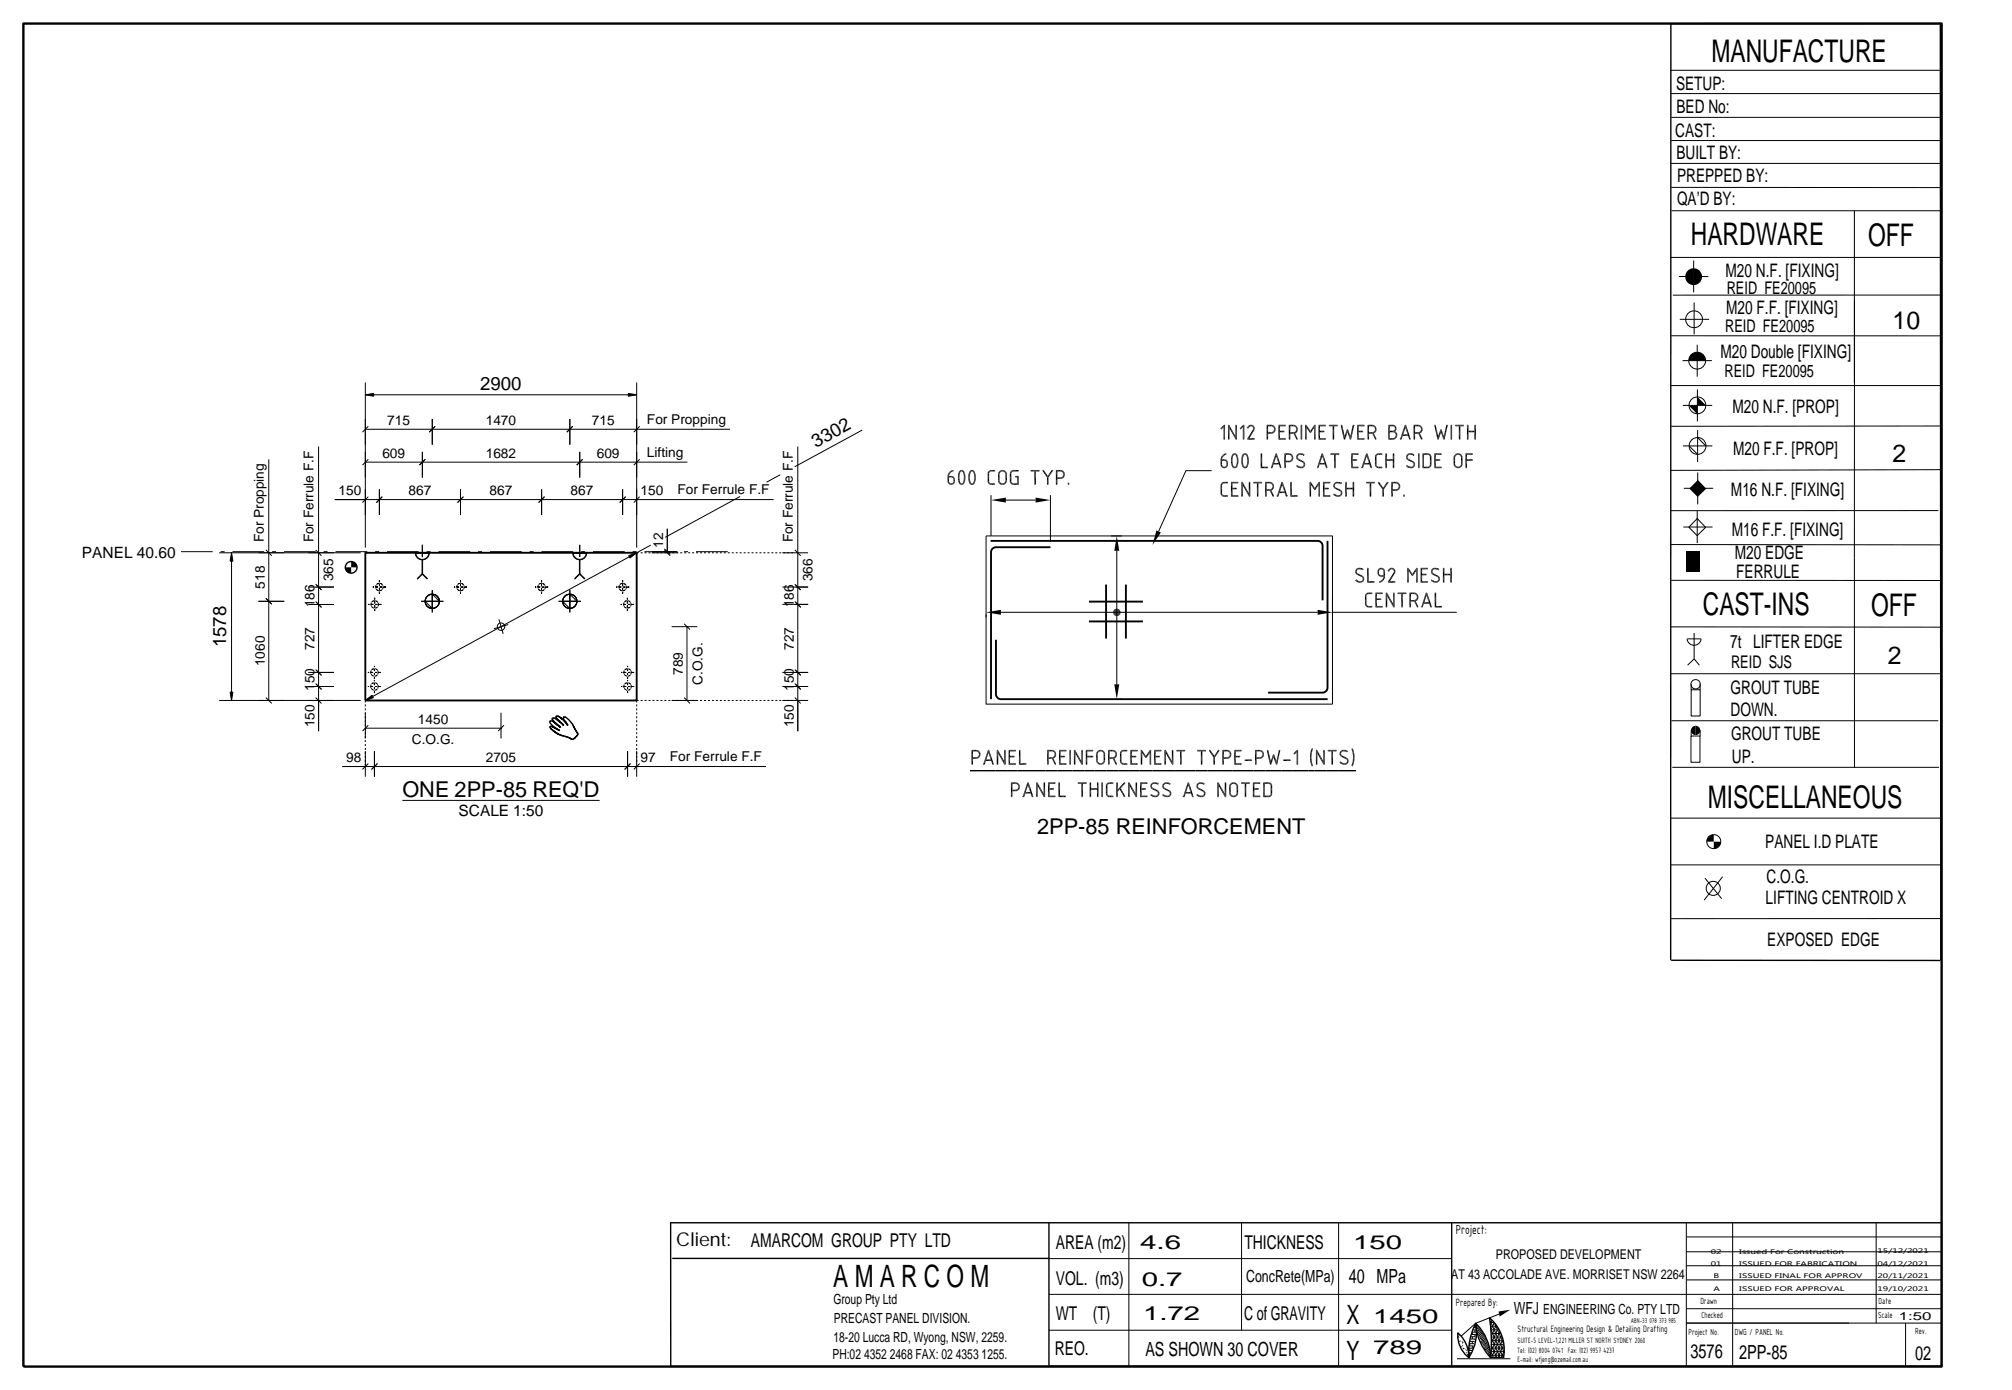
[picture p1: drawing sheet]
<svg xmlns="http://www.w3.org/2000/svg" width="430mm" height="297mm" viewBox="0 0 430 297" stroke-linecap="round" stroke-linejoin="round" font-family="sans-serif">
<defs><g id="words">
<g font-size="6.7">
<text x="365.8" y="13.2">MANUFACTURE</text>
<text x="361.4" y="52.3">HARDWARE</text>
<text x="399.3" y="52.6">OFF</text>
<text x="364" y="131.5">CAST-INS</text>
<text x="399.9" y="131.7">OFF</text>
<text x="365" y="172.6">MISCELLANEOUS</text>
</g>
<text font-size="6.6" x="178.1" y="275">A M A R C O M</text>
<g font-size="5.7">
<text x="287.8" y="283">X</text>
<text x="287.8" y="290.7">Y</text>
</g>
<g font-size="5.3">
<text x="404.5" y="70.3">10</text>
<text x="404.5" y="98.6">2</text>
<text x="403.5" y="141.8">2</text>
</g>
<g font-size="4.7">
<text x="86" y="170.3">ONE 2PP-85 REQ'D</text>
<text x="221.7" y="178.1">2PP-85 REINFORCEMENT</text>
</g>
<g font-size="4.2">
<text x="243.7" y="267">4.6</text>
<text x="289.2" y="266.8">150</text>
<text x="244" y="274.8">0.7</text>
<text x="288.3" y="274.2">40 MPa</text>
<text x="244.3" y="282.2">1.72</text>
<text x="293.5" y="282.7">1450</text>
<text x="244.8" y="289.7">AS SHOWN 30 COVER</text>
<text x="293.5" y="289.3">789</text>
<text x="361.3" y="290.3">3576</text>
<text x="371.7" y="290.4">2PP-85</text>
<text x="409.3" y="290.7">02</text>
</g>
<g font-size="4.1">
<text x="144.5" y="266.3">Client:</text>
<text x="160.5" y="266.5">AMARCOM GROUP PTY LTD</text>
<text x="225.7" y="266.8">AREA (m2)</text>
<text x="266" y="266.8">THICKNESS</text>
<text x="225.7" y="274.5">VOL. (m3)</text>
<text x="225.6" y="282">WT</text>
<text x="233.6" y="282">(T)</text>
<text x="265.9" y="282">C of GRAVITY</text>
<text x="225.4" y="289.6">REO.</text>
</g>
<g font-size="4">
<text x="358.2" y="19.2">SETUP:</text>
<text x="358.1" y="29.3">CAST:</text>
<text x="358.3" y="24.1">BED No:</text>
<text x="358.3" y="33.9">BUILT BY:</text>
<text x="358.4" y="39">PREPPED BY:</text>
<text x="358.4" y="43.9">QA’D BY:</text>
<text x="368.8" y="59.2">M20 N.F. [FIXING]</text>
<text x="368.9" y="67.2">M20 F.F. [FIXING]</text>
<text x="367.7" y="76.6">M20 Double [FIXING]</text>
<text x="102.6" y="83.2">2900</text>
<text x="370.3" y="88.2">M20 N.F. [PROP]</text>
<text x="174.4" y="95.8" transform="rotate(-29 174.4 95.8)">3302</text>
<text x="370.4" y="97.1">M20 F.F. [PROP]</text>
<text x="370" y="106.1">M16 N.F. [FIXING]</text>
<text x="370.1" y="114.5">M16 F.F. [FIXING]</text>
<text x="370.8" y="119.5">M20 EDGE</text>
<text x="371.1" y="123.5">FERRULE</text>
<text x="48.4" y="138.4" transform="rotate(-90 48.4 138.4)">1578</text>
<text x="369.8" y="138.5">7t LIFTER EDGE</text>
<text x="369.9" y="148.3">GROUT TUBE</text>
<text x="369.9" y="153">DOWN.</text>
<text x="370" y="158.1">GROUT TUBE</text>
<text x="370.2" y="163">UP.</text>
<text x="377.3" y="181.3">PANEL I.D PLATE</text>
<text x="377.6" y="188.7">C.O.G.</text>
<text x="377.4" y="193.1">LIFTING CENTROID X</text>
<text x="377.7" y="202.2">EXPOSED EDGE</text>
</g>
<g font-size="3.7">
<text x="369.1" y="62.8">REID FE20095</text>
<text x="368.7" y="70.9">REID FE20095</text>
<text x="368.6" y="80.7">REID FE20095</text>
<text x="370" y="142.7">REID SJS</text>
</g>
<g font-size="3.6">
<text x="266.4" y="274.1">ConcRete(MPa)</text>
<text x="323.6" y="280.8">WFJ</text>
</g>
<g font-size="3.3">
<text x="17.5" y="119.1">PANEL 40.60</text>
<text x="98" y="174.3">SCALE 1:50</text>
</g>
<g font-size="3">
<text x="311.2" y="263.8">Project:</text>
<text x="178.1" y="278.6">Group Pty Ltd</text>
<text x="329.9" y="280.7">ENGINEERING Co. PTY LTD</text>
<text x="178.1" y="286.7">18-20 Lucca RD, Wyong, NSW, 2259.</text>
<text x="178.2" y="282.8">PRECAST PANEL DIVISION.</text>
<text x="177.9" y="290.4">PH:02 4352 2468 FAX: 02 4353 1255.</text>
</g>
<g font-size="2.9">
<text x="82.8" y="90.8">715</text>
<text x="103.8" y="90.8">1470</text>
<text x="126.5" y="90.8">715</text>
<text x="138.3" y="90.6">For Propping</text>
<text x="81.7" y="97.9">609</text>
<text x="103.8" y="97.9">1682</text>
<text x="127.6" y="97.9">609</text>
<text x="138.3" y="97.7">Lifting</text>
<text x="72.4" y="105.9">150</text>
<text x="87.3" y="105.9">867</text>
<text x="104.6" y="105.9">867</text>
<text x="122" y="105.9">867</text>
<text x="136.9" y="105.9">150</text>
<text x="144.8" y="105.7">For Ferrule F.F</text>
<text x="56.4" y="115.9" transform="rotate(-90 56.4 115.9)">For Propping</text>
<text x="67" y="115.9" transform="rotate(-90 67 115.9)">For Ferrule F.F</text>
<text x="141.8" y="117.1" transform="rotate(-90 141.8 117.1)">12</text>
<text x="169.4" y="115.9" transform="rotate(-90 169.4 115.9)">For Ferrule F.F</text>
<text x="56.6" y="125.8" transform="rotate(-90 56.6 125.8)">518</text>
<text x="71.2" y="124.2" transform="rotate(-90 71.2 124.2)">365</text>
<text x="173.6" y="124.2" transform="rotate(-90 173.6 124.2)">366</text>
<text x="67.2" y="129.7" transform="rotate(-90 67.2 129.7)">186</text>
<text x="169.7" y="129.7" transform="rotate(-90 169.7 129.7)">186</text>
<text x="56.6" y="142.4" transform="rotate(-90 56.6 142.4)">1060</text>
<text x="67.2" y="138.9" transform="rotate(-90 67.2 138.9)">727</text>
<text x="169.7" y="138.9" transform="rotate(-90 169.7 138.9)">727</text>
<text x="67.2" y="147.6" transform="rotate(-90 67.2 147.6)">150</text>
<text x="146" y="144.2" transform="rotate(-90 146 144.2)">789</text>
<text x="150.2" y="146.4" transform="rotate(-90 150.2 146.4)">C.O.G.</text>
<text x="169.7" y="147.6" transform="rotate(-90 169.7 147.6)">150</text>
<text x="67.2" y="155.4" transform="rotate(-90 67.2 155.4)">150</text>
<text x="89.3" y="154.7">1450</text>
<text x="169.7" y="155.4" transform="rotate(-90 169.7 155.4)">150</text>
<text x="88" y="158.9">C.O.G.</text>
<text x="74" y="162.9">98</text>
<text x="103.8" y="162.9">2705</text>
<text x="136.9" y="162.9">97</text>
<text x="143.2" y="162.7">For Ferrule F.F</text>
<text x="319.7" y="269">PROPOSED DEVELOPMENT</text>
<text x="310.2" y="273.3">AT 43 ACCOLADE AVE. MORRISET NSW 2264</text>
</g>
<g font-size="2.4">
<text x="311.2" y="279.1">Prepared By:</text>
<text x="405.8" y="282">1:50</text>
</g>
<text font-size="2.1" x="324.4" y="284.7">Structural Engineering Design &amp; Detailing Drafting</text>
<g font-size="2">
<text x="363.4" y="278.7">Drawn</text>
<text x="363.7" y="281.6">Checked</text>
<text x="401.4" y="281.6">Scale</text>
<text x="401.5" y="278.7">Date</text>
<text x="360.9" y="285.2">Project No.</text>
<text x="370.8" y="285.2">DWG / PANEL No.</text>
<text x="409.3" y="285.1">Rev.</text>
</g>
<g font-size="1.8">
<text x="324.4" y="287">SUITE-5 LEVEL-1,221 MILLER ST NORTH SYDNEY 2060</text>
<text x="324.3" y="289.1">Tel: (02) 8004 0741 Fax: (02) 9957 4237</text>
<text x="324.3" y="291.1">E-mail: wfjeng@ozemail.com.au</text>
</g>
<text font-size="1.6" x="348.6" y="282.7">ABN-33 078 373 985</text>
<g font-size="1.3">
<text x="365.7" y="267.9">02</text>
<text x="371.8" y="267.9">Issued For Construction</text>
<text x="401.3" y="267.9">15/12/2021</text>
<text x="365.7" y="270.5">01</text>
<text x="366.3" y="275.8">A</text>
<text x="366.3" y="273.2">B</text>
<text x="371.7" y="275.8">ISSUED FOR APPROVAL</text>
<text x="371.7" y="273.2">ISSUED FINAL FOR APPROV</text>
<text x="371.7" y="270.5">ISSUED FOR FABRICATION</text>
<text x="401.3" y="275.8">19/10/2021</text>
<text x="401.3" y="273.1">20/11/2021</text>
<text x="401.3" y="270.5">04/12/2021</text>
</g>
</g></defs>
<path d="M38.7 117.9h117.4" fill="none" stroke="#000" stroke-width=".21" stroke-dasharray="6.8 1.7 .8 1.7" stroke-linecap="butt"/>
<g fill="none" stroke="#000" stroke-width=".21">
<path d="M357 15h57.9M357.1 20h57.9M357 34.9h57.9M357.2 30h57.8M357.2 25.1h57.8M357.1 55h57.6M357.2 40l57.8 .1M357.3 45h57.6M358.8 59.1h6.3M362 55.7v6.8M396.3 45v36.8M357.2 71.8h57.5"/>
<path d="M359 68.2h6.3M359.6 77.1h6.3M362.1 64.6v6.9M362.8 73.7v6.8M396.4 64.3v99.8M414.9 63.1h-57.4M57.4 98.2v51.5M68.1 95.4v60.8M78.1 91.7h77.9M78.1 81.7v35.3M78.1 98.8h68.8M78.1 84.4h58"/>
<path d="M78.1 84.4l1.8-.3v.6zM78.7 91.1l-1.2 1.2M78.7 98.1l-1.2 1.3M90.3 96.6v5.5M90.9 98.1l-1.3 1.3M92.4 89.5v5.5M93 91.1l-1.2 1.2M121.8 89.5v5.5M122.4 91.1l-1.2 1.2M123.9 96.6v5.5M124.5 98.1l-1.2 1.3M134.3 84.1l1.8 .3-1.8 .3z"/>
<path d="M136.1 81.7v35.3M136.7 91.1l-1.2 1.2M136.7 98.1l-1.2 1.3M170.5 95.4v60.8M184.3 91.9l-14.5 7.9M261.6 90.8v3M261.6 90.8v3.2M261.7 90.8v3.2M262.5 90.8v3M262.7 90.8v3M264.1 90.9v3.1M264.3 90.9v3.1"/>
<path d="M265.7 90.8v3M265.7 90.8v3.2M265.9 90.8v3.2M278.1 90.8v3.2M278.2 90.8v3.2M279.1 90.8v3M279.2 90.8v3M280.9 90.8v3M280.9 90.8v3.2M281 90.8v3.2M281.1 90.8v3.2M303.2 96.9v3.2"/>
<path d="M303.3 96.9v3.2M304.1 96.9v3.2M304.3 96.9v3.2M310.1 90.8v3.2M310.3 90.8v3.2M357.2 82.4h57.7M359.7 86.6h6.3M359.7 95.3h6.3M361 95.3l1.8 1.8M362.8 83.2v6.9M362.8 91.9v6.8M362.9 93.5l1.7 1.8"/>
<path d="M414.8 91l-57.6 .1M46.8 118.1h30.3M49.5 118.1l.3 1.8h-.6zM49.5 118.1v31.6M56.8 117.5l1.3 1.3M67.5 117.5l1.2 1.3M71.5 106.8h93.9M78.7 106.1l-1.2 1.3M81.1 104.6v5.5M81.7 106.1l-1.2 1.3M88.8 118.1a1.49 1.49 0 0 0 1.5 1.4 1.49 1.49 0 0 0 1.5-1.4 1.49 1.49 0 0 1-1.5 1.5 1.49 1.49 0 0 1-1.5-1.5zM88.9 118.1l2.8 .1z"/>
<path d="M90.2 119.6l.1 3zM90.3 116.4v2.6zM98.4 104.6v5.5M99 106.1l-1.2 1.3M115.8 104.6v5.5M116.4 106.1l-1.3 1.3M122.4 118.1a1.51 1.51 0 0 0 1.5 1.4 1.51 1.51 0 0 0 1.5-1.4 1.5 1.5 0 0 1-1.5 1.5 1.5 1.5 0 0 1-1.5-1.5zM122.5 118.1l2.8 .1zM123.8 119.6l.2 3zM123.9 116.4v2.6zM133.1 104.6v5.5M133.7 106.1l-1.2 1.3"/>
<path d="M134.4 118.7l1.7-.6-1.5 1.1zM136.1 118.1l-58 31.6M136.7 106.1l-1.2 1.3M139.1 116.5l-3 1.6M139.3 118.1h5.5M139.3 117.9h5.5M142 117.5l1.2 1.3M142 117.3l1.2 1.2M142.6 113v5.1M158.2 106.1l-16 8.7M166.8 101.4l-2.9 1.6M167.2 118.1h5.5"/>
<path d="M169.9 117.5l1.2 1.3M210.8 114.5h74v36h-74zM211.8 105.8v8.7M215 106.9h6.3M224.5 105.8v9.8M237.4 114.5h2.4M238.7 117.7v28.5M259 100.6h-5.5l-5.9 13M265.4 103v3M265.6 103v3M267 103.1v3M267.1 103.1v3"/>
<path d="M280 103v3M280.2 103v3M281.9 103v3M281.9 103v3.1M282 103v3.1M282.1 103v3.1M357 116.4h57.7M359.8 112.6h6.2M359.9 104.3h6.3M362.8 110.8l1.8 1.9-1.8 1.8-1.8-1.8zM362.8 109.2v6.9M362.9 101v6.8"/>
<path d="M414.3 109.1h-57.2M414.7 100.4l-57.6 .1M55.2 128.5h5.5M56.8 127.9l1.3 1.2M65.9 129.2h5.5M65.9 125.5h5.5M67.5 128.5l1.2 1.3M67.5 124.8l1.2 1.3M90 128.5h4.8M90.2 122.6l-1 1.1zM90.3 122.6l1 1.1zM90.8 128.5h1.6v1.5z"/>
<path d="M92.4 127l1.5 1.5h-1.5zM92.4 126.1v4.8M106.6 132.4l.9 3M108.6 133.5l-3 .9M119.4 128.5h4.8M120.2 128.5h1.6v1.5zM121.8 127l1.5 1.5h-1.5zM121.8 126.1v4.8M123.9 122.6l-1 1.1zM123.9 122.6l1.1 1.1h-.1zM143.6 133.9h5.4M146.2 133.3l1.3 1.2"/>
<path d="M146.8 133.9v15.8M167.2 125.5h5.5M167.2 129.2h5.5M169.9 128.5l1.2 1.3M169.9 124.8l1.2 1.3M210.8 131.3v.6M213.9 130.8h67.7M284.8 130.8h26.6M284.8 127.7v4.2M296.3 126.6v3M296.4 126.6v3M297.8 126.8v3"/>
<path d="M298 126.8v3M300.9 121.3v3.1M301 121.3v3.1M302.7 121.3l.1 3.2M302.8 121.3v3.2M302.9 121.3v3.2M357.1 134h57.6M357.2 124l57.5 .1M360.6 136.6a1.51 1.51 0 0 0 1.5 1.3 1.51 1.51 0 0 0 1.5-1.3M360.6 136.5h3M362.1 135.3v5.5M46.8 149.7h30.3"/>
<path d="M49.2 147.9h.6l-.3 1.8zM56.8 149.1l1.3 1.2M65.9 146.7h5.5M65.9 143.7h5.5M67.5 149.1l1.2 1.2M67.5 146.1l1.2 1.2M67.5 143.1l1.2 1.2M78.1 149.7l1.4-1.1 .3 .5zM78.1 152.3v5.5M78.1 155.6h29M78.7 155l-1.2 1.2M107.1 152.3v5.5"/>
<path d="M107.7 155l-1.2 1.2M143.6 149.7h5.4M146.2 149.1l1.3 1.2M167.2 149.7h5.5M167.2 146.7h5.5M167.2 143.7h5.5M169.9 149.1l1.2 1.2M169.9 146.1l1.2 1.2M169.9 143.1l1.2 1.2M239.2 149.4h.6M357.1 144h57.5M357.3 154h57"/>
<path d="M361.4 157.3h1.9v5.6h-1.9zM361.5 147.4h1.9v5.6h-1.9zM361.5 146.2v1.2M361.5 156.1v1.2M362.1 140.8l-1.4 1.4M362.1 140.8l1.1 1.4M363.4 156.1v1.2M363.4 146.2v1.2M73.2 163.8h90.5M78.1 160.5v5.5M78.7 163.2l-1.2 1.2M80 160.5v5.5"/>
<path d="M80.7 163.2l-1.3 1.2M86 171h42.2M134.1 160.5v5.5M134.7 163.2l-1.2 1.2M136.1 160.5v5.5M136.7 163.2l-1.2 1.2M213.1 160.2v3.1M213.3 160.2v3.1M214.7 160.4v3M214.9 160.4v3M221.5 167.2v3M221.7 167.2v3"/>
<path d="M223.1 167.3v3M223.3 167.3v3M228.7 160.2v3.2M228.8 160.2v3.2M229.6 160.2v3.1M229.8 160.2v3.1M231.2 160.4v3M231.4 160.4v3M235.5 167.2v3.1M235.7 167.2v3.1M241.2 167.2v3M241.4 167.2v3"/>
<path d="M242.8 167.3v3M243 167.3v3M243.9 160.2v3.1M244.1 160.2v3.1M245.8 160.2v3.2M245.9 160.2v3.2M246 160.2v3.2M249 160.2v3.1M249.1 160.2v3.1M250.5 160.4v3M250.7 160.4v3M260.3 167.2v3"/>
<path d="M260.4 167.2v3M261.8 167.3v3M262 167.3v3M270.1 167.2v3.1M270.2 167.2v3.1M277.2 160.3v3M277.2 160.2v3.2M277.4 160.2v3.2M281.3 160.2v3.1M281.5 160.2v3.1M282.9 160.4v3M283.1 160.4v3"/>
<path d="M357.2 174.8h57.8M357.4 164h57M357 184.8h58M364.4 187.7l3.6 4.3M368.2 187.3l-4 5.1M415 196.3h-57.8M224.2 276.6h190.8M224.2 269h86.1M241.3 261.3v30.6M265.4 261.3v23M286.1 261.3v30.6M310.3 261.3v30.6"/>
<path d="M360.4 261.3v30.6M360.4 279.7h54.6M360.4 270.5h54.6M360.5 273.5h54.5M360.5 267.5h54.5M360.5 264.3h54.5M370.3 261.3v30.6M401 261.3v21.5M224.2 284.3h86.1M311.4 290.4h11.4M311.7 285.5h.1M311.9 285.4h.1"/>
<path d="M311.8 285.8h.1M312 286.6h.1M312.2 286.6h.1M312.5 287.7h.1M312.5 286.7h.1M312.7 287h.1M312.6 287.4h.1M312.7 286.9h.1M312.7 288.2h.1M312.8 288.1h.1M312.9 288.2h.1M312.9 288.1v.1"/>
<path d="M313.3 288.3h.1M313.4 288.6h.1M313.4 288.5v.1M313.4 289h.1M313.7 289.7h.1M313.7 289.4h.1M313.9 289.1h.5M313.9 288.6h.7M314 288.1h.8M314 287.6h1M314.1 289.1l.1 .5h-.3M314.1 288.1v.5"/>
<path d="M314.2 286.7h1M314.3 286.1h1M314.4 285.7h1M314.6 285.2h.8M314.7 284.7v.5M314.7 285.7v.4M314.7 286.7v.4M314.7 287.6v.5M314.7 284.7h.7M314.9 284.2h.5M315 283.7h.4M315.1 287.1h-1v.5"/>
<path d="M315.3 284.2v.5M315.3 285.2v.5M315.3 286.1v.3M315.4 283.1l.2 .2M315.4 283.2h-.1v.5M315.5 283.3v.1M315.5 283.5l.5 .6M315.7 284.2l.1 .2M315.8 283.3l-.2 .2M316 283.5l-.2 .2M316.1 284.1l-.3 .5M316.1 285.4v.1"/>
<path d="M316.1 285.3l.5 .6M316.1 284l.5 .6M316.2 283.8l-.2 .2M316.3 284.4l-.4 .5M316.3 285.7l-.1 .1M316.3 285l.5 .7M316.5 284.6l-.5 .7M316.5 285.9l-.2 .2M316.5 286.1l.5 .6M316.5 284.8l.5 .6M316.5 286.6l.3 .4M316.8 284.6l-.2 .2"/>
<path d="M316.9 284.8l-.1 .2M317.1 285.1l-.1 .2M317.1 285.3l.3 .3M317.1 286.7l-.3 .4M317.1 285.4l-.5 .7M317.1 286.6l.5 .6M317.2 287.9l.4 .6M317.3 287l-.4 .4M317.3 285.7l-.5 .6M317.3 287.6l.5 .6M317.3 286.3l.5 .7M317.5 287.2l-.4 .5"/>
<path d="M317.5 285.9l-.5 .7M317.5 286.1l.3 .3M317.5 287.4l.5 .6M317.9 286.9l-.3 .5M318.1 287.2l-.3 .4M318.1 287.8l.2 .3M318.1 288l-.5 .6M318.1 289.1l.5 .6M318.1 289.3h.1M318.2 287.6l-.2 .2M318.3 288.2l-.5 .7M318.3 289.5l-.1 .1"/>
<path d="M318.3 288.9l.3 .3M318.4 288.5l-.4 .6M318.5 281.9h.1M318.5 289.7l-.1 .1M318.5 282.2l3 6.9M318.5 282.6h.8M318.6 283.4h1.3M318.6 289.9h.1M318.7 284.2l2.6 5.9M318.7 289.6h2.8M318.7 289l.5 1.1M318.7 285h2"/>
<path d="M318.7 285.7h2.3M318.7 288.8h2.8M318.8 285.9l1.8 4.2M318.8 287.5l1.1 2.6M318.8 286.5h2.4M318.8 287.3h2.6M318.8 288.1h2.7M318.9 282.1l-.3 .7M319.3 282.7l-.6 1.5h1.6M319.4 282.8l1.9 4.2M319.8 283.2l-1.1 2.4M320.2 283.9l-1.4 3.1"/>
<path d="M320.5 284.6l-1.8 4.1M320.7 280.7l-5.3 2.1-3.1 2.8M320.9 285.4l-2.1 4.7M321.2 286.3l-1.7 3.8M321.4 287.4l-1.2 2.7M321.5 288.6l-.6 1.5M321.5 290.1h-2.9M360.4 282.7h54.5M407.3 282.7v9.2"/>
<circle cx="362.1" cy="68.2" r="1.8"/>
<circle cx="362.8" cy="77.1" r="1.8"/>
<circle cx="362.8" cy="86.6" r="1.8"/>
<circle cx="362.8" cy="95.3" r="1.8"/>
<circle cx="92.4" cy="128.5" r="1.51"/>
<circle cx="92.4" cy="128.5" r="1.53"/>
<circle cx="107.1" cy="133.9" r=".79"/>
<circle cx="121.8" cy="128.5" r="1.51"/>
<circle cx="121.8" cy="128.5" r="1.53"/>
<circle cx="362.4" cy="146.2" r="1"/>
<circle cx="366.3" cy="179.9" r="1.5"/>
<circle cx="366.2" cy="189.8" r="1.5"/>
</g>
<g fill="none" stroke="#000" stroke-width=".4">
<path d="M292.5 97v2.2M300.7 90.9v2.3M78.1 118.1h58v31.6h-58zM211.7 115.6h69.9a1.09 1.09 0 0 1 1.1 1v11.7M224.5 116.9h-11.6a1.08 1.08 0 0 0-1.1 1.1v31.4M283.7 115.6v31.4a1.09 1.09 0 0 1-1 1h-11.7M212.9 136.7v11.7a1.09 1.09 0 0 0 1 1h69.9M232.7 132.8h11.6M232.7 128.6h11.6M236.4 124.9v11.6M240.6 124.9v11.6M220.1 167.3v2.3"/>
<path d="M254.3 167.3v2.3"/>
</g>
<g fill="none" stroke="#000" stroke-width=".21" stroke-dasharray=".4 .4" stroke-linecap="butt">
<path d="M136.1 118.1h33.7M79.3 129.2a.79 .79 0 0 1 .8-.8 .79 .79 0 0 1 .8 .8M79.4 129.5a.8 .8 0 0 1 .4-1.1 .8 .8 0 0 1 1 .5M79.7 125.4v.1M79.7 125.5v-.1M80.1 127.8v2.8M80.1 130.6v-2.8M80.3 125.5a.8 .8 0 0 1 .8-.9 .8 .8 0 0 1 .8 .9M80.3 125.7a.8 .8 0 0 1 .5-1 .8 .8 0 0 1 1 .4M80.8 128.9a.8 .8 0 0 1-.4 1 .8 .8 0 0 1-1-.4M80.9 129.2a.79 .79 0 0 1-.8 .8 .79 .79 0 0 1-.8-.8M81.1 124v2.8"/>
<path d="M81.1 126.8v-2.8M81.5 129.2h-2.8M81.8 125.1a.8 .8 0 0 1-.4 1.1 .8 .8 0 0 1-1.1-.5M81.9 125.5a.8 .8 0 0 1-.8 .7 .8 .8 0 0 1-.8-.7M82.5 125.4v.1M82.5 125.5v-.1M82.5 125.5h-2.8M82.5 125.4h-2.8M97.6 125.5a.8 .8 0 0 1 .8-.9 .8 .8 0 0 1 .8 .9M97.7 125.7a.8 .8 0 0 1 .4-1 .8 .8 0 0 1 1.1 .4M98.4 124.1v2.7M98.4 126.8v-2.7"/>
<path d="M99.2 125.1a.8 .8 0 0 1-.5 1.1 .8 .8 0 0 1-1-.5M99.2 125.5a.8 .8 0 0 1-.8 .8 .8 .8 0 0 1-.8-.8M99.8 125.5h-2.8M115 125.5a.79 .79 0 0 1 .7-.9 .79 .79 0 0 1 .8 .9M115 125.7a.8 .8 0 0 1 .5-1 .8 .8 0 0 1 1 .5M115.7 126.8h.1M115.7 124.1v2.7M115.7 124.1h.1M115.8 126.8h-.1M115.8 126.8v-2.7M115.8 124.1h-.1M116.5 125.2a.8 .8 0 0 1-.4 1 .8 .8 0 0 1-1.1-.5"/>
<path d="M116.5 125.5a.79 .79 0 0 1-.8 .8 .79 .79 0 0 1-.7-.8M117.2 125.5h-2.9M132.3 125.5a.79 .79 0 0 1 .8-.9 .79 .79 0 0 1 .8 .9M132.4 125.7a.79 .79 0 0 1 .4-1 .79 .79 0 0 1 1 .5M133.1 124.1v2.7M133.1 126.8v-2.7M133.3 129.2a.8 .8 0 0 1 .8-.8 .8 .8 0 0 1 .8 .8M133.3 129.5a.8 .8 0 0 1 .5-1.1 .8 .8 0 0 1 1 .5M133.8 125.2a.79 .79 0 0 1-.4 1 .79 .79 0 0 1-1-.5M133.9 125.5a.79 .79 0 0 1-.8 .8 .79 .79 0 0 1-.8-.8M134.1 127.8v2.8M134.1 130.6v-2.8"/>
<path d="M134.5 125.5h-2.8M134.8 128.9a.8 .8 0 0 1-.4 1 .8 .8 0 0 1-1.1-.4M134.9 129.2a.8 .8 0 0 1-.8 .8 .8 .8 0 0 1-.8-.8M135.5 129.2h-2.8M78.1 149.7v13.9M79.2 146.7a.8 .8 0 0 1 .8-.8 .8 .8 0 0 1 .8 .8M79.2 143.7a.8 .8 0 0 1 .8-.8 .8 .8 0 0 1 .8 .8M79.3 147a.8 .8 0 0 1 .4-1 .8 .8 0 0 1 1.1 .4M79.3 144a.8 .8 0 0 1 .4-1 .8 .8 0 0 1 1.1 .4M80 148.1v-2.8M80 145.1v-2.8M80.8 146.4a.8 .8 0 0 1-.5 1 .8 .8 0 0 1-1-.4"/>
<path d="M80.8 143.4a.8 .8 0 0 1-.5 1 .8 .8 0 0 1-1-.4M80.8 146.7a.8 .8 0 0 1-.8 .8 .8 .8 0 0 1-.8-.8M80.8 143.7a.8 .8 0 0 1-.8 .8 .8 .8 0 0 1-.8-.8M81.4 146.7h-2.8M81.4 143.7h-2.8M133.3 143.7a.8 .8 0 0 1 .8-.8 .8 .8 0 0 1 .8 .8M133.3 146.7a.8 .8 0 0 1 .8-.8 .8 .8 0 0 1 .8 .8M133.4 144a.8 .8 0 0 1 .4-1 .8 .8 0 0 1 1.1 .4M133.4 147a.8 .8 0 0 1 .4-1 .8 .8 0 0 1 1.1 .4M134.1 145.1v-2.8M134.1 148.1v-2.8M134.9 143.4a.8 .8 0 0 1-.5 1 .8 .8 0 0 1-1-.4"/>
<path d="M134.9 146.4a.8 .8 0 0 1-.5 1 .8 .8 0 0 1-1-.4M134.9 143.7a.8 .8 0 0 1-.8 .8 .8 .8 0 0 1-.8-.8M134.9 146.7a.8 .8 0 0 1-.8 .8 .8 .8 0 0 1-.8-.8M135.5 143.7h-2.8M135.5 146.7h-2.8M136.1 149.7h33.8M136.1 149.7v13.6"/>
</g>
<g fill="#000">
<path d="M78.1 84.4l1.8-.3v.6zM134.3 84.1l1.8 .3-1.8 .3zM260.9 91.5v.1zM260.9 98l.3 .5-.3-.2zM260.9 99.3l.3 .1zM260.9 98h.3v.1zM261 97.6l.2-.2-.3 .6zM261.2 97.4l.1 .3-.4 .3zM260.9 98l.4-.3-.1 .3zM260.9 91.5l.3 .2h-.2zM260.9 91.5l.1 .2zM260.9 99.4l.2 .4z"/>
<path d="M260.9 99.3l.2 .5zM260.9 99.3l.3 .1-.1 .4zM261.2 99.4l-.1 .4zM261.3 99.6l.1 .1-.3 .1zM261 91.7h.2zM261.2 98.5v.7l-.3 .1zM260.9 98.3l.3 .2-.3 .8zM260.9 98l.3 .1v.4zM261.4 97.2l.3-.2-.5 .4zM261.2 97.4l.7-.5zM261.2 97.4l.7-.5v.3zM261.2 97.4l.7-.2-.3 .2z"/>
<path d="M261.2 97.4l.3 .2-.2 .1zM261.3 99.5l-.2 .3zM260.9 91.5l.6-.2-.3 .4zM261.5 90.8v.5l-.6 .2zM261.5 90.8v.5zM261.2 97.4h.4l-.1 .2zM261.6 99.7l.1 .4zM261.7 90.8h.1zM261.7 90.8l.1 .1zM261.5 93.9l.2 .1zM261.5 93.8l.2 .2zM261.7 98.1l.4 .2z"/>
<path d="M261.7 98.1l.5 .3zM261.7 98.1l.5 .3-.3 .1zM261.7 98.1l.2 .4zM261.2 98.1l.5 .4h-.5zM261.2 98.1h.5v.4zM261.7 98.1l.1 .4zM261.8 93.8l-.1 .2zM262 99.6l.2 .2zM262 96.9l.1 .3zM262.1 96.9v.3zM262.1 97v.2zM261.9 96.9l.2 .3h-.2z"/>
<path d="M261.9 96.9l.2 .3zM262 98.6l.2-.2-.1 .3zM262.1 99.2h.4zM262.1 98.9h.4l-.4 .3zM262.1 99.2l.4-.3v.3zM261.8 100.1l.4-.3zM261.7 100.1l.5-.3zM261.8 99.7l.4 .1-.5 .3zM261.8 99.7l.4 .1zM262.2 98.4l.3 .4zM262.2 98.4l.3 .5zM262.2 98.4l.3 .5-.4-.1z"/>
<path d="M262.2 98.4l-.1 .4zM261.9 98.5l.3-.1zM262.6 90.8l-.1 .1zM262.5 99.2l-.2 .5zM262.5 99.2l-.3 .6zM262.1 99.5l.4-.3-.3 .6zM262.1 99.4l.4-.2-.4 .3zM262.1 98.8l.4 .1zM262.5 93.9l.1 .1zM262.5 93.8l.1 .2zM262.5 93.8h.3l-.2 .2zM262.6 90.8h.1z"/>
<path d="M262.6 90.8l.2 .1zM262.8 90.9l1.3 2.3 .1 .8zM262.8 90.9l1.4 3.1zM262.8 90.9l1.3 3-1.3-2.4zM262.6 90.8l.2 .1v.6zM262.8 93.8l-.1 .2zM262.6 94l.2-.2zM263.2 97.7l.3 .2-.4 .3zM263.1 98.2l.4-.3-.1 .4zM263.1 98.5h.3l-.3 .2zM263.1 98.7l.3-.2v.2zM263.2 97.7h.3v.2z"/>
<path d="M263.2 97.5l.4-.1-.4 .3zM263.2 97.7l.4-.3-.1 .3zM263.2 99.2l.3-.2v.2zM263.1 98.7h.3l-.2 .5zM263.4 98.7l.1 .3-.3 .2zM263.1 98.5l.3-.2v.2zM263.1 98.2l.3 .1-.3 .2zM263.2 99.4l.3-.2 .1 .3zM263.2 99.2h.3l-.3 .2zM263.7 96.9h.2v.3zM263.7 96.9l.2 .3zM263.2 97.5l.6-.3-.2 .2z"/>
<path d="M263.3 97.2h.5l-.6 .3zM263.3 97.2l.4-.3 .1 .3zM263.8 99.7h.1v.4zM263.8 99.7l.1 .4h-.2zM263.9 96.9l.1 .3h-.1zM263.9 96.9h.2l-.1 .3zM264.2 99.5l.3-.1-.5 .3zM264 99.7l.5-.3-.1 .4zM264 99.7l.4 .1-.3 .3zM264.1 90.8v.1zM264.1 96.9l.4 .6zM264.1 96.9l.4 .6-.3-.1z"/>
<path d="M264.1 96.9l.1 .5-.2-.2zM264.2 90.8h.2zM264.2 90.8l.2 .1zM264.2 90.8l.2 .1h-.3zM264.1 93.9l.1 .1zM264.2 97.4l.3 .1-.2 .2zM264.3 97.7l.2-.2 .1 .2zM264.4 93.8l-.1 .2zM264.2 94l.2-.2zM264.4 98.5h.3l-.3 .2zM264.4 98.7l.3-.2v.2zM264.3 97.7h.3l-.3 .2z"/>
<path d="M264.6 97.7l.1 .5-.3 .1zM264.3 97.9l.3-.2-.2 .6zM264.3 99l.3 .2h-.3zM264.2 99.5l.4-.3-.1 .2zM264.3 99.2h.3l-.4 .3zM264.4 98.5l.3-.3v.3zM264.4 98.3l.3-.1-.3 .3zM264.3 99l.4-.3-.1 .5zM264.4 98.7h.3l-.4 .3zM265 91.5v.1zM265 91.5l.3 .2h-.1zM265 91.5l.2 .2z"/>
<path d="M265 91.5l.1 .2zM265.2 91.7h.1zM265.4 97.7l.3 .2-.4 .3zM265.3 98.2l.4-.3-.1 .4zM265.3 98.5h.3l-.3 .2zM265.3 98.7l.3-.2v.2zM265.4 97.7h.3v.2zM265.5 97.5l.3-.1-.4 .3zM265.4 97.7l.4-.3-.1 .3zM265.4 99.2l.3-.2v.2zM265.3 98.7h.3l-.2 .5zM265.6 98.7l.1 .3-.3 .2z"/>
<path d="M265 91.5l.6-.2-.3 .4zM265.7 90.8l-.1 .5-.6 .2zM265.3 98.5l.3-.2v.2zM265.3 98.2l.3 .1-.3 .2zM265.7 90.8l-.1 .5zM265.5 99.4l.2-.2 .1 .3zM265.4 99.2h.3l-.2 .2zM265.8 90.8h.2zM265.8 90.8l.2 .1zM265.6 93.9l.2 .1zM265.6 93.8l.2 .2zM265.9 96.9h.2v.3z"/>
<path d="M265.9 96.9l.2 .3zM266 93.8l-.1 .2zM266 93.8l-.2 .2zM265.5 97.5l.5-.3-.2 .2zM265.6 97.2h.4l-.5 .3zM265.6 97.2l.3-.3 .1 .3zM266 99.7h.1v.4zM266 99.7l.1 .4h-.2zM266.1 96.9l.1 .3h-.1zM266.1 96.9h.2l-.1 .3zM266.4 99.5l.4-.1-.6 .3zM266.2 99.7l.6-.3-.1 .4z"/>
<path d="M266.2 99.7l.5 .1-.4 .3zM266.3 96.9l.5 .6zM266.3 96.9l.5 .6-.4-.1zM266.3 96.9l.1 .5-.2-.2zM266.4 97.4l.4 .1-.3 .2zM266.5 97.7l.3-.2v.2zM266.6 91.4l.3 .1-.2 .1zM266.6 91.4l.1 .2zM266.6 91.4v.1zM266.7 91.1l.3 .2-.4 .1zM266.6 91.4l.4-.1-.1 .2zM266.6 98.5h.3l-.3 .2z"/>
<path d="M266.6 98.7l.3-.2v.2zM267.8 91.8l.2 .2-1.4 1.7zM268 92l-1 1.6-.4 .1zM266.6 93.7l.4-.1-.3 .4zM266.6 93.8l.1 .2zM266.6 93.7l.1 .3zM266.7 94l.3-.4zM266.7 91.1l.7-.3zM266.7 91.1l.7-.3-.1 .3zM266.7 91.1h.6l-.3 .2zM266.5 97.7h.3l-.2 .2zM266.8 97.7l.1 .5-.3 .1z"/>
<path d="M266.6 97.9l.2-.2-.2 .6zM266.6 99l.2 .2h-.3zM266.4 99.5l.4-.3v.2zM266.5 99.2h.3l-.4 .3zM266.8 91.6l.1-.1zM266.7 91.6l.2-.1zM266.6 98.5l.3-.3v.3zM266.6 98.3l.3-.1-.3 .3zM266.6 99l.3-.3-.1 .5zM266.6 98.7h.3l-.3 .3zM267 93.6h1v.4zM267 93.6l1 .4h-1.3z"/>
<path d="M267.4 90.8l.4 .1zM267.4 90.8l.5 .2zM267.4 90.8l.5 .2-.2 .2zM267.4 90.8l.3 .4zM267.4 90.8v.3h-.1zM267.4 90.8l.1 .3zM267.7 91.2l.2-.2zM267.9 91.6h.3zM267.9 91l.3 .4zM267.9 91l.3 .6zM267.9 91l.3 .6-.3-.1zM267.9 91v.5l-.1-.2z"/>
<path d="M268 93.6l.2 .1zM268 93.6l.2 .2zM267.8 91.8l.2 .2zM268.2 93.8l-.1 .2zM268 94l.2-.2zM268 93.6l.2 .2-.2 .2zM268.2 91.6l-.1 .3zM268.2 91.6l-.2 .4zM267.8 91.8l.4-.2-.2 .4zM267.9 91.6h.3l-.4 .2zM267.9 91.5l.3 .1zM269.5 96.9v.1z"/>
<path d="M269.5 99.9l.3-.2-.2 .4zM269.6 96.9l.2 .1zM269.6 96.9l.2 .1h-.3zM271 92.7v1.1h-.3zM270.8 90.8l-.1 .1zM270.7 90.9l.2-.1 .1 .3zM270.7 90.9l.3 .2v1.3zM270.7 93.9l.2 .1zM270.7 93.8l.2 .2zM270.7 93.8h.3l-.1 .2zM270.9 99.7l.1 .1zM270.9 99.7l.1 .2z"/>
<path d="M271 93.8v.2zM271 93.8l-.1 .2zM271 92.4l-.3 1.4zM271 92.4h.7v.3zM271 92.4l.7 .3h-.7zM271 99.9v.2zM271 99.9l-.1 .2zM270.9 99.7l.1 .2-.1 .2zM271.7 92.4h.1l-.1 .3zM271.7 90.8l.5 .1zM271.7 90.8l.6 .3zM271.7 90.8l.6 .3-.3 .1z"/>
<path d="M271.7 90.8l.3 .4-.2-.1zM270.9 90.8l.8 .3h-.7zM270.9 90.8h.8v.3zM271.7 99.8l.3 .1-.2 .2zM271.7 99.8l.1 .3zM271.7 99.8v.3zM271.7 99.8v.2zM272.2 99.2l-.2 .7-.3-.1zM272.6 97l.2-.1-1.1 2.9zM272.8 96.9v.6l-1.1 2.3zM272.8 97.5l-.5 1.4-.6 .9zM271.7 90.8l.1 .3h-.1z"/>
<path d="M272 99.9l-.1 .2zM271.8 100.1l.2-.2zM272 92.3l.1-.1 .3 .2zM272.1 91.3l.2-.2-.1 .3zM272.3 98.9l-.6 .9zM272.3 91.7h.3l-.3 .2zM272.3 98.9h.9l.1 .3zM272.3 98.9l1 .3h-1.1zM272.3 91.1l.3 .4zM272.3 91.1l.3 .6zM272.3 91.1l.3 .6-.3-.1zM272.3 91.1v.5l-.1-.2z"/>
<path d="M272 91.2l.3-.1-.2 .2zM271.9 92.7l.5-.3zM271.7 92.7l.7-.3zM271.8 92.4h.6l-.7 .3zM271.8 92.4l.2-.1 .4 .1zM272.1 92.2l.1-.1 .2 .3zM272.6 91.7l-.1 .6zM272.6 91.7l-.2 .7zM272.2 92.1l.4-.4-.2 .7zM272.3 91.9l.3-.2-.4 .4zM272.3 91.6l.3 .1h-.3zM272.7 96.9l-.1 .1z"/>
<path d="M272.8 96.9h.1zM272.8 96.9l.1 .1zM272.9 97l1 2.8-.6-.6zM273.3 90.8l-.1 .1zM273.6 92.4v1.2l-.4 .2zM273.6 92.1l-.4 1.7zM273.2 90.9l.4 .2v1zM273.2 90.9h1.6l-.1 .2zM273.2 90.9l1.5 .2h-1.1zM273.2 93.8h1.6l-.1 .2zM273.2 93.8l1.5 .2h-1.3zM272.8 96.9l.4 2-.4-1.4z"/>
<path d="M272.8 96.9l.1 .1 .3 1.9zM273.2 93.9l.2 .1zM273.2 93.8l.2 .2zM273.6 92.1h.8v.3zM273.6 92.1l.8 .3h-.8zM273.6 99.9l.3-.1zM273.6 99.9h.3zM273.6 99.9l.3 .1zM273.6 99.9l.2 .2zM273.3 99.2l.6 .6-.3 .1zM274.4 92.1h.1zM274.4 92.1l.1 .1z"/>
<path d="M274.5 92.2l-.1 .2zM274.4 92.1l.1 .1-.1 .2zM274.8 98.8v1.1h-.3zM274.5 97l.1-.1zM274.6 96.9l-.1 .1zM274.5 97l.2-.1 .1 .3zM274.5 97l.3 .2v1.3zM274.7 90.8h.1zM274.7 90.8l.1 .1zM274.7 93.6l.1 .1zM274.7 93.6l.1 .2zM273.2 90.9l.2-.1 1.4 .1z"/>
<path d="M273.4 90.8h1.3l.1 .1zM273.2 93.8l.4-.2 1.2 .2zM273.6 93.6h1.1l.1 .2zM274.8 90.9v.2zM274.8 90.9l-.1 .2zM274.8 93.8v.2zM274.8 93.8l-.1 .2zM274.8 99.9v.2zM274.8 99.9l-.1 .2zM274.8 98.5l-.3 1.4zM274.8 98.5h.7v.3zM274.8 98.5l.7 .3h-.7z"/>
<path d="M275.8 92.7v1.1h-.3zM275.5 90.8v.1zM275.5 90.9l.1-.1 .2 .3zM275.5 90.9l.3 .2v1.3zM275.5 98.5h.1l-.1 .3zM275.5 96.9l.5 .1zM275.5 96.9l.6 .3zM275.5 96.9l.6 .3-.3 .1zM275.5 96.9l.3 .4zM274.7 96.9l.8 .3h-.7zM274.7 96.9h.8v.3zM275.5 96.9l.1 .3h-.1z"/>
<path d="M275.5 93.9l.1 .1zM275.5 93.8l.1 .2zM275.5 93.8h.3l-.2 .2zM275.8 93.8l-.1 .2zM275.8 93.8l-.2 .2zM275.8 92.4l-.3 1.4zM275.8 92.4h.6v.3zM275.8 92.4l.6 .3h-.6zM275.8 98.4l.1-.1 .3 .2zM276.1 97.2l-.1 .3-.1-.1zM276.1 97.8h.3l-.3 .2zM276.1 97.2l.3 .4z"/>
<path d="M276.1 97.2l.3 .6zM276.1 97.2l.3 .6-.3-.1zM276.1 97.2v.5zM275.8 97.3l.3-.1-.2 .2zM275.7 98.8l.5-.3zM275.5 98.8l.7-.3zM275.6 98.5h.6l-.7 .3zM275.6 98.5h.6zM275.9 98.3l.1-.1 .2 .3zM276.4 92.4v.3zM276.4 92.4l.1 .3zM276.4 92.4l.4 .2z"/>
<path d="M276.4 92.4l.4 .2 .5 1.1zM276.4 92.4l.9 1.3-.2 .1zM276.4 92.4l.7 1.4zM276.4 90.8l.6 .1zM276.4 90.8l.7 .3zM276.4 90.8l.7 .3-.3 .1zM276.4 90.8l.4 .4zM275.6 90.8l.8 .3h-.6zM275.6 90.8h.8v.3zM276.4 97.8l-.1 .6zM276.4 97.8l-.2 .7zM276 98.2l.4-.4-.2 .7z"/>
<path d="M276.1 98l.3-.2-.4 .4zM276.1 97.7l.3 .1h-.3zM276.6 92.4l.2-.1v.3zM276.4 90.8l.2 .3h-.2zM276.9 91.3l.2-.2-.1 .3zM277.1 91.7h.3l-.3 .2zM277.2 97.2l-.1 .5zM277.2 97.2l.1-.1-.2 .6zM277.3 97.1l.2 .3-.4 .3zM277.1 97.7l.4-.3zM277.1 97.7h.3v.1zM277.1 93.8l.2-.1v.2z"/>
<path d="M277.1 93.8l.2 .1zM277.1 93.8l.1 .2zM276.9 92.2l.1-.1 .1 .4zM276.8 92.3l.3 .2-.3 .1zM276.8 92.3l.1-.1 .2 .3zM277.1 91.1l.3 .4zM277.1 91.1l.3 .6zM277.1 91.1l.3 .6-.3-.1zM277.1 91.1v.5zM276.8 91.2l.3-.1-.2 .2zM277.1 99.6v.1zM277.3 99.4l-.2 .3z"/>
<path d="M277.1 93.9l.1 .1zM277.3 97.1l.4-.2zM277.3 97.1l.6-.2zM277.3 97.1l.6-.2-.2 .3zM277.3 97.1l.4 .1zM277.3 97.1l.2 .3zM277.1 99.5l.2-.1zM277.1 99.4h.2zM277.2 99.4h.1zM277.1 99.6l.2-.2-.2 .3zM277.3 93.7l.1 .1zM277.3 93.7v.2z"/>
<path d="M277.1 99.7l.3-.2-.1 .4zM277.4 99.5l.2 .1-.3 .3zM277.4 91.7v.4l-.3 .4zM277 92.1l.4-.4-.3 .8zM277.1 91.9l.3-.2-.4 .4zM277.1 91.6l.3 .1h-.3zM277.1 97.7l.3-.1zM277.1 97.9l.4 .5zM277.1 97.7l.4 .7-.4-.5zM277.1 97.7l.3 .1 .1 .6zM277.4 97.8l.1 .6zM277.5 98l.1 .1-.1 .3z"/>
<path d="M277.3 97.1l.3 .2zM277.6 98.1l.9 .4-.1 .3zM277.6 98.1l.8 .7-.9-.4zM277.9 96.9l-.2 .3zM278.1 90.8l-.1 .1zM277.9 96.9l.1 .3h-.1zM277.9 96.9h.2l-.1 .3zM278 99.7h.2v.4zM278.1 96.9l.5 .1-.2 .3zM278.1 96.9l.3 .4-.4-.1zM278 93.9l.2 .1zM278 93.8l.2 .2z"/>
<path d="M278.2 90.8h.1zM278.2 90.8l.1 .1zM278.3 93.8v.2zM278.3 93.8l-.1 .2zM278.5 99.6l.2 .2-.3-.1zM278.5 98.5v.4l-.1-.1zM278.5 98.5l.5 .5zM278.5 98.5l.5 .5v.2zM278.5 98.5l.5 .7-.4-.1zM278.5 98.5l.1 .6zM278.6 97h.1l-.1 .3zM278.6 97v.3h-.2z"/>
<path d="M278.6 97.3h.2zM278.6 97.3h.1zM278.7 97l.1 .2-.2 .1zM278.6 97.3l.2-.1zM278.6 99.2h.4zM278.7 97l.1 .2zM278.3 100.1l.4-.3zM278.2 100.1l.5-.3zM278.3 99.7l.4 .1-.5 .3zM278.3 99.7l.4 .1zM278.5 99.6l.2 .2zM279 90.8v.1z"/>
<path d="M279 99.2l-.2 .5zM279 99.2l-.3 .6zM278.6 99.5l.4-.3-.3 .6zM278.6 99.4l.4-.2-.4 .3zM278.6 99.1l.4 .1h-.4zM279 93.9l.1 .1zM279 93.8l.1 .2zM279 93.8h.3l-.2 .2zM279 90.9l.2-.1zM279.3 93.8l-.1 .2zM279.3 93.8l-.2 .2zM280 92.5h.1z"/>
<path d="M279.9 92.4l.2 .1zM279.9 92.4h.3zM280.1 92.5l.1-.1zM279.3 91.5l.9 .9h-.3zM279.2 90.8l1 1.6-.9-.9zM279.2 90.8l1 1.6zM279.3 90.8l.9 1.6zM280.9 90.8h.1zM281 90.8l-.1 .7-.7 .9zM281 90.8l-.8 1.6-.1-.3zM280.9 90.8h.1l-.9 1.3zM281 90.8h.2z"/>
<path d="M281 90.8l.2 .1zM280.9 93.9l.1 .1zM280.9 93.8l.1 .2zM281.2 93.8l-.1 .2zM281.2 93.8l-.2 .2zM281.5 99.8l.3 .1-.1 .2zM281.5 99.8l.2 .3zM281.5 99.8l.1 .3zM281.5 99.8v.2zM282 99.2l-.2 .7-.3-.1zM282.4 97l.2-.1-1.1 2.9zM282.6 96.9v.6l-1.1 2.3z"/>
<path d="M282.6 97.5l-.4 1.4-.7 .9zM281.9 90.8l-.1 .1zM282.1 92.4v1.2l-.3 .2zM282.1 92.1l-.3 1.7zM281.8 90.9l.3 .2v1zM281.8 90.9h1.6l-.1 .2zM281.8 90.9l1.5 .2h-1.2zM281.8 93.8h1.6l-.1 .2zM281.8 93.8l1.5 .2h-1.3zM281.8 99.9l-.1 .2zM281.7 100.1l.1-.2zM281.8 93.9l.2 .1z"/>
<path d="M281.8 93.8l.2 .2zM282.2 98.9l-.7 .9zM282.1 92.1h.8v.3zM282.1 92.1l.8 .3h-.8zM282.2 98.9h.9l.1 .3zM282.2 98.9l1 .3h-1.2zM282.6 96.9l-.2 .1zM282.6 96.9h.1zM282.6 96.9l.2 .1zM282.8 97l.9 2.8-.5-.6zM282.9 92.1h.2zM282.9 92.1l.2 .1z"/>
<path d="M283.1 92.2l-.1 .2zM283.1 92.2l-.2 .2zM282.9 92.1l.2 .1-.2 .2zM282.6 96.9l.5 2-.5-1.4zM282.6 96.9l.2 .1 .3 1.9zM283.3 90.8h.1zM283.3 90.8l.1 .1zM283.3 93.6l.1 .1zM283.3 93.6l.1 .2zM281.8 90.9l.2-.1 1.4 .1zM282 90.8h1.3l.1 .1zM281.8 93.8l.3-.2 1.3 .2z"/>
<path d="M282.1 93.6h1.2l.1 .2zM283.4 90.9l-.1 .2zM283.4 93.8l-.1 .2zM283.4 99.9l.3-.1zM283.4 99.9h.3zM283.4 99.9l.3 .1zM283.4 99.9l.2 .2zM283.2 99.2l.5 .6-.3 .1zM284.1 90.8l-.1 .1zM284 90.9l.8 .2h-.6zM284 90.9l1.2 .2zM284 90.9h1.9l-.7 .2z"/>
<path d="M284 91l.2 .1zM284 90.9l.2 .2zM284.4 97v-.1zM284.4 96.9v.1zM284.4 97l.8 .2h-.7zM284.4 97l1.1 .2zM284.4 97h1.9l-.8 .2zM284.4 97.1l.1 .1zM284.4 97l.1 .2zM284.8 93.9l.2 .1zM284.8 93.8l.2 .2zM284.8 93.8h.4l-.2 .2z"/>
<path d="M285.2 93.8l-.1 .2zM285.2 93.8l-.2 .2zM285.5 99.9l-.1 .2zM285.5 99.9l-.2 .2zM285.8 90.8h.1zM285.8 90.8l.1 .1zM284 90.9l.2-.1 1.7 .1zM284.2 90.8h1.6l.1 .1zM285.2 91.1l.7-.2-.1 .2zM285.9 90.9v.2zM285.9 90.9l-.1 .2zM286.1 96.9l.2 .1z"/>
<path d="M284.4 97l.1-.1 1.8 .1zM284.5 96.9h1.6l.2 .1zM285.5 97.2l.8-.2-.2 .2zM286.3 97l-.1 .2zM286.3 97l-.2 .2zM286.7 90.8h.2zM286.7 90.8l.2 .1zM286.6 90.8l.3 .1zM286.6 90.9h.3zM287.2 93.8h.3zM287.2 93.8l.3 .1zM287.2 93.8l.2 .2z"/>
<path d="M286.6 91l.3-.1 .3 2.9zM286.9 90.9l.5 2.3-.2 .6zM287.2 93.9l.2 .1zM287.4 93.2l.1 .6h-.3zM288 91.7l-.2 .2zM288 91.7v.7l-.5 1.4zM288 91.7l-.5 2.1-.1-.6zM287.8 91.9l.2-.2-.6 1.5zM288 91.7l.1 .1zM288 91.7l.2 .2zM288.2 91.9l.3 1.9-.5-1.4zM288 91.7l.2 .2-.2 .5z"/>
<path d="M289.1 90.9l-.5 3.1v-.8zM289.1 90.9l.3 .1-.8 3zM289.4 91l-.6 2.8-.2 .2zM288.5 93.8l.1 .2zM288.6 94l.2-.2zM288.8 93.8l-.1 .2zM288.8 97l.1-.1zM288.9 96.9l-.1 .1zM289.1 98.5v1.2l-.3 .2zM289.1 98.1l-.3 1.8zM288.8 97l.3 .2v.9zM288.8 97h1.6l-.2 .2z"/>
<path d="M288.8 97l1.4 .2h-1.1zM288.8 99.9h1.6l-.2 .2zM288.8 99.9l1.4 .2h-1.2zM289.2 90.8l-.1 .1zM289.1 98.1h.8v.4zM289.1 98.1l.8 .4h-.8zM289.1 90.9l.2-.1 .1 .2zM289.3 90.8l.1 .2zM289.4 90.8v.2zM289.9 98.1l.2 .1zM289.9 98.1l.2 .2zM290.2 90.8l-.1 .1z"/>
<path d="M290.4 92.4v1.2l-.3 .2zM290.4 92.1l-.3 1.7zM290.1 90.9l.3 .2v1zM290.1 90.9h1.6l-.2 .2zM290.1 90.9l1.4 .2h-1.1zM290.1 93.8h1.6l-.2 .2zM290.1 93.8l1.4 .2h-1.3zM290.1 98.3l-.1 .2zM290.1 98.3l-.2 .2zM289.9 98.1l.2 .2-.2 .2zM290.1 93.9l.1 .1zM290.1 93.8l.1 .2z"/>
<path d="M290.2 96.9l.2 .1zM290.2 99.7l.2 .1zM290.2 99.7l.2 .2zM290.4 92.1h.8v.3zM290.4 92.1l.8 .3h-.8zM288.8 97l.2-.1 1.4 .1zM289 96.9h1.2l.2 .1zM288.8 99.9l.3-.2 1.3 .2zM289.1 99.7h1.1l.2 .2zM290.4 97l-.1 .2zM290.4 97l-.2 .2zM290.4 99.9l-.1 .2z"/>
<path d="M290.2 100.1l.2-.2zM291 99.8l.3 .1-.1 .2zM291 99.8l.2 .3zM291 99.8l.1 .3zM291 99.8v.2zM291.5 99.2l-.2 .7-.3-.1zM292 97l.1-.1-1.1 2.9zM292.1 96.9v.6l-1.1 2.3zM292.1 97.5l-.4 1.4-.7 .9zM291.2 92.1h.1zM291.2 92.1l.1 .1zM291.3 92.2v.2z"/>
<path d="M291.2 92.4l.1-.2zM291.2 92.1l.1 .1-.1 .2zM291.3 99.9l-.1 .2zM291.2 100.1l.1-.2zM291.5 90.8h.2zM291.5 90.8l.2 .1zM291.5 93.6l.2 .1zM291.5 93.6l.2 .2zM291.7 98.9l-.7 .9zM290.1 90.9l.1-.1 1.5 .1zM290.2 90.8h1.3l.2 .1zM290.1 93.8l.3-.2 1.3 .2z"/>
<path d="M290.4 93.6h1.1l.2 .2zM291.7 90.9l-.1 .2zM291.7 90.9l-.2 .2zM291.7 93.8l-.1 .2zM291.5 94l.2-.2zM291.7 98.9h.9l.1 .3zM291.7 98.9l1 .3h-1.2zM292.1 96.9l-.1 .1zM292.1 96.9h.2zM292.1 96.9l.2 .1zM292.6 92.7v1.1h-.3zM292.4 90.8l-.1 .1z"/>
<path d="M292.3 90.9l.1-.1 .2 .3zM292.3 90.9l.3 .2v1.3zM292.3 97l.9 2.8-.5-.6zM292.3 93.9l.1 .1zM292.3 93.8l.1 .2zM292.3 93.8h.3l-.2 .2zM292.1 96.9l.5 2-.5-1.4zM292.1 96.9l.2 .1 .3 1.9zM292.6 93.8l-.1 .2zM292.4 94l.2-.2zM292.6 92.4l-.3 1.4zM292.6 92.4h.6v.3z"/>
<path d="M292.6 92.4l.6 .3h-.6zM292.9 99.9l.3-.1zM292.9 99.9h.3zM292.9 99.9l.3 .1zM292.9 99.9l.3 .2zM293.2 92.4l.1 .3zM293.2 92.4l.4 .2zM293.2 92.4l.4 .2 .6 1.1zM293.2 92.4l1 1.3-.3 .1zM293.2 92.4l.7 1.4zM293.2 90.8l.6 .1zM293.2 90.8l.7 .3z"/>
<path d="M293.2 90.8l.7 .3-.3 .1zM293.2 90.8l.4 .4-.2-.1zM292.4 90.8l.8 .3h-.6zM292.4 90.8h.8v.3zM292.7 99.2l.5 .6-.3 .1zM293.4 92.4l.2-.1v.3zM293.2 90.8l.2 .3h-.2zM293.7 91.3l.2-.2-.1 .3zM293.9 91.7h.3l-.3 .2zM293.9 99.2l.3 .2zM293.9 97.7h.3l-.3 1.5zM294.2 97.7v1.5h-.3z"/>
<path d="M293.9 97.7l.3-.1zM294 97.2l-.1 .5zM294 97.2l.3 .2-.4 .3zM293.9 97.7l.4-.3zM293.9 93.8l.3-.1v.2zM293.9 93.8l.3 .1zM293.9 93.8l.2 .1zM293.9 93.8l.2 .2zM293.7 92.2l.1-.1 .1 .4zM293.6 92.3l.3 .2-.3 .1zM293.6 92.3l.1-.1 .2 .3zM293.9 91.1l.3 .4z"/>
<path d="M293.9 91.1l.3 .6zM293.9 91.1l.3 .6-.3-.1zM293.9 91.1v.5zM293.6 91.2l.3-.1-.2 .2zM294 97.2l.3 .1zM294 97.2l.4 .1zM293.9 93.9l.1 .1zM293.9 93.8l.1 .2zM293.9 99.4l.2 .4zM293.9 99.2l.2 .6zM293.9 99.2l.3 .2-.1 .4zM294.2 99.4l-.1 .4z"/>
<path d="M294.2 97l.3-.1-.4 .2zM294.1 97.1l.6-.2zM294.1 97.1l.6-.2-.1 .3zM294.1 97.1l.5 .1zM294.2 93.7v.1zM294.2 93.7v.2zM294.2 91.7v.4l-.3 .4zM293.8 92.1l.4-.4-.3 .8zM293.9 91.9l.3-.2-.4 .4zM293.9 91.6l.3 .1h-.3zM294.3 99.6l-.1 .3zM294.3 99.5l-.1 .4z"/>
<path d="M294.3 99.5l-.1 .4-.1-.1zM294 97.2l.1-.1 .3 .2zM294.7 96.9l-.1 .3zM294.7 96.9h.6v.3zM294.7 96.9l.6 .3h-.6zM295.3 96.9l.2 .1zM295.3 99.7l.2 .1zM295.3 99.7l.2 .2zM295.5 97l-.1 .2zM295.3 97.2l.2-.2zM295.3 96.9l.2 .1-.2 .2zM295.5 99.9l-.1 .2z"/>
<path d="M295.5 99.9l-.2 .2zM295.3 99.7l.2 .2-.2 .2zM296.1 97l.1-.1zM296.2 96.9l-.1 .1zM296.4 98.1l-.3 1.8zM296.1 97h.3v1.1zM296.2 96.9l.2 .1zM296.2 96.9l.2 .1h-.3zM296.4 98.5v1.4h-.3zM296.4 99.9l-.1 .2zM296.2 100.1l.2-.2zM297.1 92.4l-.2 1.6-.2-.2z"/>
<path d="M296.8 90.8l-.1 .1zM296.7 90.9l.2-.1 .2 .3zM296.7 90.9l.4 .2v1zM296.7 93.9l.2 .1zM296.7 93.8l.2 .2zM297.1 92.4v1.2l-.2 .4zM297.1 93.6h.6v.4zM297.1 93.6l.6 .4h-.8zM296.7 90.9l.4 1.5zM297.7 93.6h.1l-.1 .4zM297.1 92.4l1.1-.2zM297.7 90.8l.4 .1z"/>
<path d="M297.7 90.8l.5 .2zM297.7 90.8l.5 .2-.3 .2zM297.7 90.8l.2 .4zM296.9 90.8l.8 .3h-.6zM296.9 90.8h.8v.3zM297.7 97l.1-.1zM297.8 96.9l-.1 .1zM298 97l-.3 1.5zM296.4 98.1l1.3 .4h-1.3zM296.4 98.1h1.3v.4zM297.7 90.8l.1 .3zM297.8 96.9l.2 .1z"/>
<path d="M297.8 96.9l.2 .1h-.3zM297.7 97h.3l-.3 1.1zM298 99.9l-.1 .2zM297.8 100.1l.2-.2zM297.7 98.5l.3 1.4h-.3zM298.1 93.4l.3 .3-.4-.2zM298.2 91l-.1 .3zM298.2 91.6h.3zM297.7 92.4l.5-.2zM298.2 92.2l.2 .1-.4 .2zM297.8 92.4l.4-.2-.2 .3zM297.7 92.1l.5 .1z"/>
<path d="M297.1 92.1l1.1 .1-1.1 .2zM297.1 92.1l1.1 .1zM298.2 91l.3 .4zM298.2 91l.3 .6zM298.2 91l.3 .6-.3-.1zM298.2 91v.5zM297.9 91.2l.3-.2zM298.3 93h.3l-.3 .1zM298.1 91.8l.2 .3zM297.9 92l.4 .1zM297.8 92.1h.5l-.1 .1zM297.8 92.1h.5z"/>
<path d="M297.9 94l.5-.3zM297.7 94l.7-.3zM297.8 93.6l.6 .1-.7 .3zM297.8 93.6l.2-.1 .4 .2zM298.1 93.4h.1l.2 .3zM298 92.5l.4-.2-.3 .2zM298.1 92.5l.3-.2-.2 .3zM298.4 92.3l.2 .7zM298.4 92.3l.2 .7-.3-.1zM298.4 92.3l-.1 .6-.1-.3zM298.5 91.6l-.2 .5zM298.1 91.8l.4-.2-.2 .5z"/>
<path d="M298.2 91.7l.3-.1-.4 .2zM298.2 91.5l.3 .1zM298.6 93l-.1 .5zM298.6 93l-.2 .7zM298.2 93.4l.4-.4-.2 .7zM298.3 93.1l.3-.1-.4 .4zM298.3 92.9l.3 .1h-.3zM299.3 93.7l.3 .1-.2 .2zM299.3 93.7l.1 .3zM299.3 93.7v.3zM299.3 93.7v.2zM299.8 93.2l-.2 .6-.3-.1z"/>
<path d="M300.2 90.9l.2-.1-1.1 2.9zM300.4 90.8v.6l-1.1 2.3zM300.4 91.4l-.5 1.4-.6 .9zM299.6 93.8l-.1 .2zM299.4 94l.2-.2zM299.9 92.8l-.6 .9zM299.9 92.8h.9l.1 .4zM299.9 92.8l1 .4h-1.1zM300.3 90.8l-.1 .1zM300.4 90.8h.1zM300.4 90.8l.1 .1zM300.5 90.9l1 2.8-.6-.5z"/>
<path d="M300.7 97.2l-.2 .5zM300.7 97.2l.1-.1-.3 .6zM300.8 97.1l.1 .3-.4 .3zM300.5 97.7l.4-.3zM300.5 97.7h.4v.1zM300.5 99.6l.1 .1zM300.8 99.4l-.2 .3zM300.6 99.5l.2-.1zM300.6 99.4h.2zM300.7 99.4h.1zM300.5 99.6l.3-.2-.2 .3zM300.5 99.5l.3-.1z"/>
<path d="M300.9 97l.3-.1-.4 .2zM300.8 97.1l.5-.2zM300.8 97.1l.5-.2-.1 .3zM300.8 97.1l.4 .1zM300.8 97.1l.1 .3zM300.4 90.8l.4 2-.4-1.4zM300.4 90.8l.1 .1 .3 1.9zM300.6 99.7l.3-.2-.1 .4zM300.9 99.5l.2 .1-.3 .3zM300.5 97.7l.4-.1zM300.5 97.9l.5 .5zM300.5 97.7l.5 .7-.5-.5z"/>
<path d="M300.5 97.7l.4 .1 .1 .6zM300.9 97.8l.1 .6zM301 98l.1 .1-.1 .3zM300.8 97.1l.3 .2zM301.1 98.1l.9 .4-.1 .3zM301.1 98.1l.8 .7-.9-.4zM301.2 93.8h.3zM301.2 93.8l.3 .1zM301.2 93.8l.2 .2zM301.2 93.9l.1 .1zM301.2 93.8l.1 .2zM301.3 96.9l-.1 .3z"/>
<path d="M300.9 93.2l.6 .5-.3 .1zM301.3 96.9l.2 .3h-.2zM301.3 96.9h.3l-.1 .3zM301.5 99.7l.1 .4zM301.6 96.9l.4 .1-.1 .3zM301.6 96.9l.3 .4-.4-.1zM302 99.6l.2 .2zM302 98.5v.4l-.1-.1zM302 98.5l.5 .5zM302 98.5l.5 .5v.2zM302 98.5l.5 .7-.4-.1zM302 98.5l.1 .6z"/>
<path d="M302 97.3h.2zM302.2 97l.1 .2-.3 .1zM302 97.3l.3-.1zM302 97.3h.3zM302 97h.2l-.2 .3zM302 97v.3h-.1zM302.5 92.7v1.1h-.4zM302.2 90.8l-.1 .1zM302.1 90.9l.2-.1 .2 .3zM302.1 90.9l.4 .2v1.3zM302.1 99.2h.4zM302.2 97l.1 .2z"/>
<path d="M301.8 100.1l.4-.3zM301.6 100.1l.6-.3zM301.8 99.7l.4 .1-.6 .3zM301.8 99.7l.4 .1zM302.1 93.9l.2 .1zM302.1 93.8l.2 .2zM302.1 93.8h.4l-.2 .2zM302.5 93.8l-.1 .2zM302.3 94l.2-.2zM302.5 92.4l-.4 1.4zM302.5 92.4h.6v.3zM302.5 92.4l.6 .3h-.6z"/>
<path d="M302.5 99.2l-.2 .5zM302.5 99.2l-.3 .6zM302 99.5l.5-.3-.3 .6zM302.1 99.4l.4-.2-.5 .3zM302.1 99.1l.4 .1h-.4zM303.1 92.4v.3zM303.1 92.4l.4 .2zM303.1 92.4l.4 .2 .5 1.1zM303.1 92.4l.9 1.3-.3 .1zM303.1 92.4l.6 1.4zM303.1 90.8l.5 .1zM303.1 90.8l.6 .3z"/>
<path d="M303.1 90.8l.6 .3-.3 .1zM303.1 90.8l.3 .4-.2-.1zM302.3 90.8l.8 .3h-.6zM302.3 90.8h.8v.3zM303.1 96.9v.1zM303.2 92.4l.2-.1 .1 .3zM303.1 90.8l.1 .3h-.1zM303.2 96.9l.2 .1zM303.4 99.9l-.1 .2zM303.4 99.9l-.2 .2zM303.5 91.3l.2-.2-.1 .3zM303.7 93.8l.3-.1v.2z"/>
<path d="M303.7 93.8l.3 .1zM303.7 93.8l.2 .2zM303.7 91.7h.3l-.3 .2zM303.5 92.2l.1-.1 .1 .4zM303.4 92.3l.3 .2-.2 .1zM303.4 92.3l.1-.1 .2 .3zM303.7 91.1l.3 .4zM303.7 91.1l.3 .6zM303.7 91.1l.3 .6-.3-.1zM303.7 91.1v.5l-.1-.2zM303.4 91.2l.3-.1-.2 .2zM303.7 93.9l.2 .1z"/>
<path d="M304 93.7v.1zM304 93.7v.2zM304 91.7v.4l-.3 .4zM303.6 92.1l.4-.4-.3 .8zM303.7 91.9l.3-.2-.4 .4zM303.7 91.6l.3 .1h-.3zM304.1 96.9l-.1 .1zM304.4 99.7h.7v.4zM304.4 99.7l.7 .4h-.9zM305.1 96.9l.5 .1zM305.1 96.9l.6 .2zM305.1 96.9l.6 .2-.3 .2z"/>
<path d="M305.1 96.9l.3 .4zM304.2 96.9l.9 .3h-.7zM304.2 96.9h.9v.3zM305.1 96.9l.1 .3zM305.5 99.6l.2 .2zM305.5 97.3l.2-.2zM305.6 99.2h.3zM305.6 97.7h.3l-.3 1.5zM305.9 97.7v1.5h-.3zM305.3 100.1l.4-.3zM305.1 100.1l.6-.3zM305.2 99.7l.5 .1-.6 .3z"/>
<path d="M305.2 99.7l.5 .1zM305.7 97.1l.2 .4zM305.7 97.1l.2 .6zM305.7 97.1l.2 .6-.3-.1zM305.7 97.1l-.1 .5-.1-.2zM305.4 97.3l.3-.2zM305.9 99.2l-.1 .5zM305.9 99.2l-.2 .6zM305.5 99.5l.4-.3-.2 .6zM305.6 99.4l.3-.2-.4 .3zM305.6 97.6l.3 .1zM306.6 97v-.1z"/>
<path d="M306.6 96.9v.1zM306.9 98.5v1.2l-.3 .2zM306.9 98.1l-.3 1.8zM306.6 97l.3 .2v.9zM306.6 97h1.5l-.1 .2zM306.6 97l1.4 .2h-1.1zM306.6 99.9h1.5l-.1 .2zM306.6 99.9l1.4 .2h-1.3zM306.7 90.8h.2zM306.7 90.8l.2 .1zM306.6 90.8l.3 .1zM306.6 90.9h.3z"/>
<path d="M306.9 98.1h.8v.4zM306.9 98.1l.8 .4h-.8zM307.2 93.8h.3zM307.2 93.8l.3 .1zM307.2 93.8l.2 .2zM306.6 91l.3-.1 .3 2.9zM306.9 90.9l.5 2.3-.2 .6zM307.2 93.9l.2 .1zM307.4 93.2l.1 .6h-.3zM307.7 98.1l.1 .1zM307.7 98.1l.1 .2zM307.8 98.3v.2z"/>
<path d="M307.8 98.3l-.1 .2zM307.7 98.1l.1 .2-.1 .2zM307.9 91.7l-.1 .2zM308 91.7v.7l-.5 1.4zM308 91.7l-.5 2.1-.1-.6zM307.8 91.9l.2-.2-.6 1.5zM308 91.7l.1 .1zM308 91.7l.1 .2zM308 96.9l.1 .1zM308 99.7l.1 .1zM308 99.7l.1 .2zM308.1 91.9l.4 1.9-.5-1.4z"/>
<path d="M308 91.7l.1 .2-.1 .5zM306.6 97l.1-.1 1.4 .1zM306.7 96.9h1.3l.1 .1zM306.6 99.9l.3-.2 1.2 .2zM306.9 99.7h1.1l.1 .2zM308.1 97v.2zM308.1 97l-.1 .2zM308.1 99.9v.2zM308.1 99.9l-.1 .2zM309.1 90.9l-.5 3.1v-.8zM309.1 90.9l.3 .1-.8 3zM309.4 91l-.6 2.8-.2 .2z"/>
<path d="M308.5 93.8l.1 .2zM308.6 94l.2-.2zM308.8 93.8l-.1 .2zM308.8 93.8l-.2 .2zM309.2 90.8l-.1 .1zM309.1 90.9l.2-.1 .1 .2zM309.3 90.8l.1 .2zM309.4 90.8v.2zM310.1 90.8l-.1 .1zM310 93.9l.2 .1zM310 93.8l.2 .2zM310.2 90.8h.2z"/>
<path d="M310.2 90.8l.2 .1zM310.4 93.8l-.1 .2zM310.4 93.8l-.2 .2zM310.8 97.3l-.1 .5zM310.8 97.3l.2-.1-.3 .6zM311 97.2l.1 .3-.4 .3zM310.7 97.8l.4-.3-.1 .2zM310.7 99.1h.3v.1zM311.1 97l.3-.1-.4 .3zM311 97.2l.6-.3zM311 97.2l.6-.3-.1 .3zM311 97.2h.5z"/>
<path d="M311 97.2l.2 .2-.1 .1zM310.7 99.3l.3 .5zM310.7 99.1l.3 .7zM310.7 99.1l.3 .1v.6zM311 99.2l.1 .3-.1 .3zM311.2 99.5l.1 .1-.3 .2zM311.1 90.8l-.1 .1zM311 90.9l.8 .2h-.6zM311 90.9l1.1 .2zM311 90.9h1.9l-.8 .2zM310.7 97.8l.3-.1v.1zM311 97.8v1.3h-.3z"/>
<path d="M310.7 97.8h.3l-.3 1.3zM311.1 99.5h.1l-.2 .3zM311 91l.2 .1zM311 90.9l.2 .2zM311 97.2l.3 .1-.1 .1zM311.5 99.7h.1v.4zM311.6 96.9l.6 .1zM311.6 96.9l.7 .3zM311.6 96.9l.7 .3-.3 .1zM311.6 96.9l.4 .4zM311.6 96.9v.3h-.1zM311.6 96.9l.2 .3h-.2z"/>
<path d="M311.8 93.9l.2 .1zM311.8 93.8l.2 .2zM311.8 93.8h.3l-.1 .2zM312 99.6l.1-.1 .2 .3zM312.1 93.8l-.1 .2zM312 94l.1-.2zM312.3 97.2l-.1 .3-.1-.1zM312.3 99.1h.3l-.3 .1zM312.3 97.2l.3 .4zM312.3 97.2l.3 .6zM312.3 97.2l.3 .6-.3-.1zM312.3 97.2v.5z"/>
<path d="M312 97.3l.3-.1-.2 .2zM311.8 100.1l.5-.3zM311.6 100.1l.7-.3zM311.8 99.7l.5 .1-.7 .3zM311.8 99.7l.2-.1 .3 .2zM312.1 99.5h.1l.1 .3zM312.6 97.8v1.3h-.3zM312.3 97.8h.3l-.3 1.3zM312.3 97.7l.3 .1h-.3zM312.6 99.1l-.1 .5zM312.6 99.1l-.3 .7zM312.2 99.5l.4-.4-.3 .7z"/>
<path d="M312.3 99.2l.3-.1-.4 .4zM312.8 90.8h.1zM312.8 90.8l.1 .1zM311 90.9l.2-.1 1.7 .1zM311.2 90.8h1.6l.1 .1zM312.1 91.1l.8-.2-.1 .2zM312.9 90.9l-.1 .2zM313.2 97l.1-.1zM313.3 96.9l-.1 .1zM313.5 98.1l-.3 1.8zM313.2 97l.3 .2v.9zM313.2 97h1.6l-.1 .2z"/>
<path d="M313.2 97l1.5 .2h-1.2zM313.6 90.8l-.1 .1zM313.9 92.1l-.4 1.7zM313.5 90.9h.4v1.2zM313.5 98.5v1.4h-.3zM313.5 98.1h1.2v.4zM313.5 98.1l1.2 .4h-1.2zM313.5 99.9v.2zM313.5 99.9l-.1 .2zM313.7 90.8h.2zM313.7 90.8l.2 .1zM313.5 90.9l.2-.1 .2 .1z"/>
<path d="M313.5 93.9l.2 .1zM313.5 93.8l.2 .2zM313.5 93.8h.4l-.2 .2zM313.9 92.4v1.4h-.4zM313.9 93.8l-.1 .2zM313.9 93.8l-.2 .2zM314.7 96.9l.1 .1zM314.7 98.1l.1 .1zM314.7 98.1l.1 .2zM313.2 97l.2-.1 1.4 .1zM313.4 96.9h1.3l.1 .1zM314.8 98.3l-.1 .2z"/>
<path d="M314.7 98.1l.1 .2-.1 .2zM314.8 97l-.1 .2zM315.2 90.8l-.1 .1zM315.4 90.9l-.3 1.5zM313.9 92.1l1.2 .3h-1.2zM313.9 92.1h1.2v.3zM315.3 90.8h.1zM315.3 90.8l.1 .1zM315.1 90.9l.2-.1 .1 .1zM315.1 93.9l.2 .1zM315.1 93.8l.2 .2zM315.1 93.8h.3l-.1 .2z"/>
<path d="M315.1 90.9h.3l-.3 1.2zM315.4 93.8v.2zM315.4 93.8l-.1 .2zM315.1 92.4l.3 1.4h-.3zM361 86.7h1.8v1.8zM362.8 84.8l1.8 1.8h-1.8zM49.5 118.1l.3 1.8h-.6zM134.4 118.7l1.7-.6-1.5 1.1zM202.5 101.6l.3 .4-.3-.1zM202.5 102.8l.3 .1zM202.5 101.6h.4l-.1 .1zM202.9 100.9l-.4 .7z"/>
<path d="M202.9 100.9l.1 .4-.5 .3zM202.5 101.6l.5-.3-.1 .3zM202.5 103l.3 .4zM202.5 102.8l.3 .6zM202.5 102.8l.3 .1v.5zM202.8 102.9v.5zM202.8 103.4l.3-.2zM202.8 102v.8h-.3zM202.5 101.9l.3 .1-.3 .8zM202.5 101.6l.3 .1v.3zM203 100.8l.3-.3-.4 .4zM202.9 100.9l.6-.4z"/>
<path d="M202.9 100.9l.6-.4v.3zM202.9 100.9l.6-.1-.3 .2zM202.9 100.9l.2 .3-.1 .1zM202.9 103.1l-.1 .3zM202.9 100.9l.3 .1-.1 .2zM203.2 103.3l.1 .3zM202.9 103.5l.4 .1zM202.8 103.4l.5 .2zM202.8 103.4l.3-.2 .2 .4zM203.1 103.2l.2 .4zM203.3 103.3v.3zM203.3 101.7l.5 .1z"/>
<path d="M203.3 101.7l.6 .2zM203.3 101.7l.6 .2-.3 .2zM203.3 101.7l.3 .4zM202.8 101.7l.5 .3h-.5zM202.8 101.7h.5v.3zM203.3 101.7l.1 .3zM203.6 103.2l.3 .2zM203.6 100.4l.1 .3zM203.7 100.4v.3zM203.8 100.5l-.1 .2zM203.5 100.5l.2 .2-.2 .1zM203.5 100.5l.2 .2z"/>
<path d="M203.6 102.2l.3-.3zM203.8 100.6v.1zM203.8 100.6l-.1 .1zM203.8 102.8h.3zM203.8 102.5h.3l-.3 .3zM203.8 102.8l.3-.3v.3zM203.5 103.6l.4-.2zM203.3 103.6l.6-.2zM203.4 103.3l.5 .1-.6 .2zM203.4 103.3l.5 .1zM203.6 103.2l.1-.1 .2 .3zM203.9 101.9l.2 .4z"/>
<path d="M203.9 101.9l.2 .6zM203.9 101.9l.2 .6-.3-.1zM203.9 101.9l-.1 .5zM203.6 102.1l.3-.2zM204.1 102.8l-.1 .5zM204.1 102.8l-.2 .6zM203.7 103.1l.4-.3-.2 .6zM203.8 102.9l.3-.1-.4 .3zM203.8 102.4l.3 .1zM204.8 101.3l.3 .2-.4 .2zM204.7 101.7l.4-.2v.3zM204.7 102h.4l-.4 .3z"/>
<path d="M204.7 102.3l.4-.3v.2zM204.8 101.3h.3v.2zM204.9 101h.3l-.4 .3zM204.8 101.3l.4-.3-.1 .3zM204.8 102.8l.3-.2v.2zM204.7 102.3l.4-.1-.3 .6zM205.1 102.2v.4l-.3 .2zM204.7 102l.4-.2v.2zM204.7 101.7l.4 .1-.4 .2zM204.9 103l.2-.2 .1 .2zM204.8 102.8h.3l-.2 .2zM205.3 100.4h.2v.3z"/>
<path d="M205.3 100.4l.2 .3zM204.9 103l.4 .6zM204.9 103h.3l.1 .6zM205.2 103l.2 .3-.1 .3zM204.9 101l.5-.3-.2 .3zM205 100.7h.4l-.5 .3zM205 100.7l.3-.3 .1 .3zM205.4 103.3h.1v.3zM205.4 103.3l.1 .3h-.2zM205.5 100.4l.2 .3h-.2zM205.5 100.4h.3l-.1 .3zM205.9 103h.3l-.5 .3z"/>
<path d="M205.7 103.3l.5-.3-.1 .3zM205.7 103.3h.4l-.3 .3zM205.8 100.4l.4 .6zM205.8 100.4l.4 .6h-.3zM205.8 100.4l.1 .6-.2-.3zM205.5 103.3l.3 .3h-.3zM205.5 103.3h.2l.1 .3zM205.9 101h.3l-.3 .3zM205.9 101.3l.3-.3v.3zM206 102h.3l-.3 .2zM206 102.2l.3-.2v.3zM205.9 101.3h.3l-.2 .1z"/>
<path d="M206.2 101.3l.1 .4-.3 .1zM206 101.4l.2-.1-.2 .5zM206 102.6l.2 .2h-.3zM205.9 103l.3-.2v.2zM205.9 102.8h.3l-.3 .2zM206 102l.3-.3v.3zM206 101.8l.3-.1-.3 .3zM206 102.6l.3-.3-.1 .5zM206 102.2l.3 .1-.3 .3zM207 101.3l.3 .2-.3 .2zM207 101.7l.3-.2v.3zM207 102h.3l-.3 .3z"/>
<path d="M207 102.3l.3-.3v.2zM207 101.3h.4l-.1 .2zM207.1 101h.3l-.4 .3zM207 101.3l.4-.3v.3zM207 102.8l.3-.2 .1 .2zM207 102.3l.3-.1-.3 .6zM207.3 102.2v.4l-.3 .2zM207 102l.3-.2v.2zM207 101.7l.3 .1-.3 .2zM207.1 103l.3-.2v.2zM207 102.8h.4l-.3 .2zM207.5 100.4h.3v.3z"/>
<path d="M207.5 100.4l.3 .3zM207.1 103l.4 .6zM207.1 103h.3l.1 .6zM207.4 103l.2 .3-.1 .3zM207.1 101l.5-.3-.2 .3zM207.2 100.7h.4l-.5 .3zM207.2 100.7l.3-.3 .1 .3zM207.6 103.3h.2v.3zM207.6 103.3l.2 .3h-.3zM207.8 100.4l.1 .3h-.1zM207.8 100.4h.2l-.1 .3zM208.1 103h.3l-.5 .3z"/>
<path d="M207.9 103.3l.5-.3-.1 .3zM207.9 103.3h.4l-.3 .3zM208 100.4l.4 .6zM208 100.4l.4 .6h-.3zM208 100.4l.1 .6-.2-.3zM207.8 103.3l.2 .3h-.2zM207.8 103.3l.2 .3zM208.1 101h.3l-.2 .3zM208.2 101.3l.2-.3 .1 .3zM208.2 102h.4l-.4 .2zM208.2 102.2l.4-.2v.3zM208.2 101.3h.3l-.3 .1z"/>
<path d="M208.5 101.3l.1 .4-.4 .1zM208.2 101.4l.3-.1-.3 .5zM208.2 102.6l.3 .2h-.3zM208.1 103l.4-.2-.1 .2zM208.2 102.8h.3l-.4 .2zM208.2 102l.4-.3v.3zM208.2 101.8l.4-.1-.4 .3zM208.2 102.6l.4-.3-.1 .5zM208.2 102.2l.4 .1-.4 .3zM211.1 102.8l.3 .1zM211.1 101.2h.3l-.3 1.6zM211.4 101.2v1.6h-.3z"/>
<path d="M211.1 101.2l.3-.1zM211.2 100.8l-.1 .4zM211.2 100.8l.3 .2-.4 .2zM211.1 101.2l.4-.2zM211.2 100.8l.3 .1zM211.2 100.8h.4zM211.1 103l.2 .4zM211.1 102.8l.2 .6zM211.1 102.8l.3 .1-.1 .5zM211.4 102.9l-.1 .5zM211.3 100.7l.4-.3zM211.3 100.7l.6-.3z"/>
<path d="M211.3 100.7l.6-.3-.1 .3zM211.3 100.7h.5l-.2 .1zM211.5 103.2l-.1 .3zM211.5 103.1l-.1 .4zM211.5 103.1l-.1 .4-.1-.1zM211.2 100.8l.1-.1 .3 .1zM211.8 103.3l.1 .3zM211.4 103.5l.5 .1zM211.6 103.2l.3 .4-.5-.1zM211.6 103.2l.3 .4zM211.9 100.4l-.1 .3zM211.9 100.4h.6v.3z"/>
<path d="M211.9 100.4l.6 .3h-.6zM212.5 100.4l.2 .1zM212.5 100.4l.2 .2zM212.5 103.3l.2 .1zM212.5 103.3l.2 .2zM211.9 103.3l.6 .3h-.6zM211.9 103.3h.6v.3zM212.7 100.6l-.1 .1zM212.5 100.7l.2-.1zM212.5 100.4l.2 .2-.2 .1zM212.7 103.5l-.1 .1zM212.5 103.6l.2-.1z"/>
<path d="M212.5 103.3l.2 .2-.2 .1zM213.4 100.9l-.1 .5zM213.4 100.9l.2-.2-.3 .7zM213.6 100.7l.1 .3-.4 .4zM213.3 101.4l.4-.4-.1 .3zM213.3 102.7h.3v.1zM213.6 100.7l.5-.3zM213.6 100.7l.7-.3zM213.6 100.7l.7-.3-.2 .3zM213.6 100.7h.5l-.2 .2zM213.6 100.7l.2 .2-.1 .1zM213.3 102.9l.3 .4z"/>
<path d="M213.3 102.7l.3 .6zM213.3 102.7l.3 .1v.5zM213.6 102.8v.5zM213.6 103.3l.2-.2 .1 .1zM213.3 101.4l.3-.1v.1zM213.6 101.4v1.3h-.3zM213.3 101.4h.3l-.3 1.3zM213.7 103l.1 .1-.2 .2zM213.6 100.7l.3 .2h-.1zM214.1 103.3h.2v.3zM214.3 100.4l.5 .2zM214.3 100.4l.6 .3z"/>
<path d="M214.3 100.4l.6 .3-.3 .2zM214.3 100.4l.3 .5zM214.3 100.4v.3h-.2zM213.7 103.5l.6 .1zM213.6 103.3l.7 .3zM213.6 103.3l.3-.1 .4 .4zM213.9 103.2l.4 .4zM214.3 103.3h.1l-.1 .3zM214.3 100.4l.1 .3h-.1zM214.6 103.2l.1-.1 .2 .2zM214.9 100.7l-.1 .3-.1-.1zM214.9 102.7h.3l-.3 .1z"/>
<path d="M214.9 100.7l.3 .5zM214.9 100.7l.3 .7zM214.9 100.7l.3 .7-.3-.1zM214.9 100.7v.6l-.1-.3zM214.6 100.9l.3-.2-.2 .2zM214.5 103.6l.4-.3zM214.3 103.6l.6-.3zM214.4 103.3h.5l-.6 .3zM214.4 103.3h.5zM214.8 103l.1 .3-.2-.2zM211.8 106.9l3.2-.6v1.1zM215.2 101.4v1.3h-.3z"/>
<path d="M214.9 101.4h.3l-.3 1.3zM214.9 101.3l.3 .1h-.3zM215.2 102.7l-.1 .5zM215.2 102.7l-.3 .6zM214.8 103l.4-.3-.3 .6zM214.9 102.8l.3-.1-.4 .3zM216 100.8l-.2 .4zM216.1 100.7l-.3 .5zM216.1 100.7l.1 .3-.4 .2zM215.8 101.2l.4-.2zM215.8 102.8l.4 .1zM216.1 100.7l.4-.3z"/>
<path d="M216.1 100.7l.5-.3zM216.1 100.7l.5-.3-.1 .3zM216.1 100.7h.4l-.1 .1zM216.1 100.7l.1 .3zM215.8 103l.3 .4zM215.8 102.8l.3 .6zM215.8 102.8l.4 .1-.1 .5zM216.2 102.9v.2l-.1 .3zM216.1 103.4l.3-.2zM215.8 101.2l.4-.1zM216.2 101.2v1.6h-.4zM215.8 101.2h.4l-.4 1.6z"/>
<path d="M216.2 103.1l-.1 .3zM216.1 100.7l.3 .1zM216.5 103.3l.1 .3zM216.6 100.4l-.1 .3zM216.2 103.5l.4 .1zM216.1 103.4l.5 .2zM216.1 103.4l.3-.2 .2 .4zM216.4 103.2l.2 .4zM217 101.8v-.1zM217 101.7v.2zM217.1 101.7v.3l-.1-.1zM217 101.9l.1 .1z"/>
<path d="M217.1 101.7h.5l-.2 .3zM217.1 101.7l.3 .3h-.3zM217.4 102l.2 1.6-.2-.3zM217.6 101.7v1.9l-.2-1.6zM217.6 101.7l.1 .2-.1 1.7zM217.7 101.9v1.6l-.1 .1zM217.6 101.7l.1 .1zM217.6 101.7l.1 .2zM216.6 103.3l1 .3h-1zM216.6 103.3h.8l.2 .3zM217.6 100.4l.1 .1zM217.6 100.4l.1 .2z"/>
<path d="M216.6 100.4l1 .3h-1zM216.6 100.4h1v.3zM217.7 103.5v.1zM217.7 103.5l-.1 .1zM217.7 100.6v.1zM217.7 100.6l-.1 .1zM217.6 100.4l.1 .2-.1 .1zM220.3 100.5l.1-.1zM220.4 100.4l-.1 .2zM220.3 100.6l.8 .1h-.6zM220.3 100.6l1.1 .1zM220.3 100.6h1.9l-.8 .1z"/>
<path d="M220.3 100.7h.2zM220.3 100.6l.2 .1zM221.1 103.5l.1 .1zM221.1 103.5h.3l-.2 .1zM221.3 106.3l3.2 .6-3.2 .5zM221.4 103.5l-.1 .1zM221.2 103.6l.2-.1zM222 100.4l.2 .1zM222 100.4l.2 .2zM220.3 100.6l.2-.2 1.7 .2zM220.5 100.4h1.5l.2 .2zM221.4 100.7l.8-.1-.2 .1z"/>
<path d="M222.2 100.6l-.1 .1zM222.2 100.6l-.2 .1zM223 100.4l.1 .1zM222.8 100.6l.3-.1zM222.8 100.5h.3zM222.9 100.4l.2 .1h-.3zM222.9 100.4l.2 .1zM223.8 102h.3l-.3 1.5zM224.1 102v1.5h-.3zM222.9 100.7l.2-.2 .7 1.5zM223.1 100.5l.8 1.2-.1 .3zM223.8 103.5l.1 .1z"/>
<path d="M223.8 103.5h.3l-.2 .1zM224.1 103.5l-.1 .1zM224.1 103.5l-.2 .1zM224.7 100.5l.2-.1zM224.7 100.5l.2-.1 .1 .3zM224.9 100.4l.1 .3zM225 100.4v.3zM225 100.5v.2zM225 100.7l-.9 1.3h-.3zM223.9 101.7l1.1-1-1.2 1.3zM224.7 100.5l.3 .2-1.1 1zM226 102.3v1.2h-.3z"/>
<path d="M225.7 100.5l.1-.1zM225.8 100.4l-.1 .2zM225.7 100.6l.1-.2 .2 .3zM225.7 100.6l.3 .1v1.3zM225.7 103.5l.1 .1zM225.7 103.5h.3l-.2 .1zM226 103.5l-.1 .1zM226 103.5l-.2 .1zM226 102l-.3 1.5zM226 102h.6v.3zM226 102l.6 .3h-.6zM226.6 102h.2l-.2 .3z"/>
<path d="M226.6 100.4l.6 .2zM226.6 100.4l.7 .3zM226.6 100.4l.7 .3-.3 .2zM226.6 100.4l.4 .5-.2-.2zM225.8 100.4l.8 .3h-.6zM225.8 100.4h.8v.3zM226.6 100.4l.2 .3h-.2zM227 101.9h.1l.2 .2zM227.1 100.9l.2-.2-.1 .3zM227.3 101.4h.3l-.3 .1zM227.3 100.7l.3 .5zM227.3 100.7l.3 .7z"/>
<path d="M227.3 100.7l.3 .7-.3-.1zM227.3 100.7v.6zM227 100.9l.3-.2-.2 .2zM226.8 102.3l.5-.2zM226.6 102.3l.7-.2zM226.8 102l.5 .1-.7 .2zM226.8 102l.2-.1 .3 .2zM227.1 101.9l.1-.2 .1 .4zM227.6 101.4l-.1 .5zM227.6 101.4l-.3 .7zM227.2 101.7l.4-.3-.3 .7zM227.3 101.5l.3-.1-.4 .3z"/>
<path d="M227.3 101.3l.3 .1h-.3zM228.3 103.1l-.1 .2zM228.2 103.3h.3l-.3 .2zM228.2 103.5l.3-.2v.2zM228.4 103.1l.1 .1zM228.4 103.1l.1 .2zM228.2 103.3l.2-.2 .1 .2zM228.2 103.5l.2 .1zM228.2 103.5h.3l-.1 .1zM228.5 103.5v.1zM228.5 103.5l-.1 .1zM238.7 114.5l.5 3.2h-1z"/>
<path d="M247.2 113.3l.9 .5-1.8 2.7zM260.9 105.4h.3zM260.9 103.8h.3l-.3 1.6zM261.2 103.8v1.6h-.3zM260.9 103.8l.3-.1zM261 103.3l-.1 .5zM261 103.3l.3 .2-.4 .3zM260.9 103.8l.4-.3zM261 103.3l.3 .1zM261 103.3l.4 .1zM260.9 105.5l.2 .4zM260.9 105.4l.2 .5z"/>
<path d="M260.9 105.4h.3l-.1 .5zM261.2 105.4l-.1 .5zM261.1 103.2l.4-.2zM261.1 103.2l.6-.2zM261.1 103.2l.6-.2-.1 .3zM261.1 103.2l.5 .1zM261.3 105.7l-.1 .3zM261.3 105.6l-.1 .4zM261.3 105.6l-.1 .4-.1-.1zM261 103.3l.1-.1 .3 .2zM261.2 99.9l.5 .2zM261.1 99.8l.6 .3z"/>
<path d="M261.1 99.8l.3-.1 .3 .4zM261.4 99.7l.3 .4zM261.7 99.7v.4zM261.6 105.8l.1 .3zM261.2 106l.5 .1zM261.4 105.8l.3 .3-.5-.1zM261.4 105.8l.3 .3zM261.7 103l-.1 .3zM261.7 103h.6v.3zM261.7 103l.6 .3h-.6zM262.3 103l.2 .1zM262.3 105.8l.2 .1z"/>
<path d="M262.3 105.8l.2 .2zM261.7 105.8l.6 .3h-.6zM261.7 105.8h.6v.3zM262.5 103.1l-.1 .2zM262.3 103.3l.2-.2zM262.3 103l.2 .1-.2 .2zM262.5 106l-.1 .1zM262.3 106.1l.2-.1zM262.3 105.8l.2 .2-.2 .1zM263.1 103.1l.1-.1zM263.2 103l-.1 .1zM263.4 104.6v1.2l-.3 .2z"/>
<path d="M263.4 104.2l-.3 1.8zM263.1 103.1l.3 .2v.9zM263.1 103.1h1.6l-.2 .2zM263.1 103.1l1.4 .2h-1.1zM263.1 106h1.6l-.2 .1zM263.1 106l1.4 .1h-1.3zM263.1 106.1h.1zM263.1 106l.1 .1zM263.4 104.2h.8v.4zM263.4 104.2l.8 .4h-.8zM263.2 99.4l.5 .7zM263.2 99.4l.4 .1 .1 .6z"/>
<path d="M263.6 99.5l.2 .2-.1 .4zM263.9 99.7l.2 .4h-.2zM263.9 99.7h.1l.1 .4zM264.2 104.2l.2 .1zM264.2 104.2l.2 .2zM264.4 104.4l-.1 .2zM264.2 104.6l.2-.2zM264.2 104.2l.2 .2-.2 .2zM264.5 103l.2 .1zM264.5 105.8l.2 .1zM264.5 105.8l.2 .2zM263.2 103l1.5 .1h-1.6z"/>
<path d="M263.2 103h1.3l.2 .1zM263.1 106l.3-.2 1.3 .2zM263.4 105.8h1.1l.2 .2zM264.7 103.1l-.1 .2zM264.5 103.3l.2-.2zM264.7 106l-.1 .1zM264.5 106.1l.2-.1zM265.4 103l-.1 .1zM265.3 106.1h.2zM265.3 106l.2 .1zM265.3 106h.3l-.1 .1zM265.5 103h.1z"/>
<path d="M265.5 103l.1 .1zM265.6 103.1l1.3 2.3 .2 .7zM265.6 103.1l1.5 3zM265.6 103.1l1.3 3-1.3-2.3zM265.5 103l.1 .1v.7zM265.6 106v.1zM265.5 106.1l.1-.1zM265.5 99.4l.4 .7zM265.5 99.4l.3 .1 .1 .6zM265.8 99.5l.2 .2-.1 .4zM266.1 99.7l.2 .4h-.2zM266.1 99.7l.2 .4z"/>
<path d="M267 103l-.1 .1zM267.1 103l.1 .1zM267.1 103l.1 .1h-.3zM267 106.1h.1zM266.9 106.1h.2zM267.2 106l-.1 .1zM267.1 106.1l.1-.1zM267.9 103v.1zM267.9 103.1l.7 .2h-.6zM267.9 103.1l1.1 .2zM267.9 103.1h1.9l-.8 .2zM267.9 103.2l.1 .1z"/>
<path d="M267.9 103.1l.1 .2zM268.6 106.1h.2zM268.6 106l.2 .1zM268.6 106h.4l-.2 .1zM269 106l-.1 .1zM268.8 106.1l.2-.1zM269.5 100l.1 .1zM269.5 99.9l.1 .2zM269.6 103l.2 .1zM268 103l1.8 .1h-1.9zM268 103h1.6l.2 .1zM269 103.3l.8-.2-.2 .2z"/>
<path d="M269.8 103.1l-.1 .2zM269.6 103.3l.2-.2zM270.7 104.9v1.1h-.3zM270.5 103l-.1 .1zM270.6 103l.1 .3-.3-.2zM270.4 103.1l.3 .2v1.3zM270.4 106.1h.2zM270.4 106l.2 .1zM270.4 106h.3l-.1 .1zM270.7 106l-.1 .1zM270.6 106.1l.1-.1zM270.7 104.6l-.3 1.4z"/>
<path d="M270.7 104.6h.7v.3zM270.7 104.6l.7 .3h-.7zM269.8 99.7l1.1 .4h-1.3zM269.8 99.7h1.1v.4zM271.4 104.6v.3zM271.4 104.6l.3 .2zM271.4 104.6l.3 .2 .6 1.1zM271.4 104.6l.9 1.3-.3 .2zM271.4 104.6l.6 1.5zM271.4 103l.5 .1zM271.4 103l.6 .2zM271.4 103l.6 .2-.3 .2z"/>
<path d="M271.4 103l.3 .4-.2-.1zM270.6 103l.8 .3h-.7zM270.6 103h.8v.3zM271.5 104.6l.2-.1v.3zM271.4 103l.1 .3h-.1zM272 103.2l-.1 .4-.1-.1zM272 106.1l.3-.2-.1 .2zM272 106.1h.2zM272 103.9h.3l-.3 .2zM271.9 104.3l.1 .4zM271.7 104.5l.3 .2-.3 .1zM271.8 104.4l.2 .3-.3-.2z"/>
<path d="M272 103.2l.3 .5zM272 103.2l.3 .7zM272 103.2l.3 .7-.3-.1zM272 103.2v.6l-.1-.2zM271.7 103.4l.3-.2-.2 .3zM272 106.1h.1zM272.3 105.9v.1zM272.3 105.9v.2zM272.3 105.9l-.1 .2zM272.3 103.9v.4l-.3 .4zM271.9 104.3l.4-.4-.3 .8zM272 104.1l.3-.2-.4 .4z"/>
<path d="M272 103.8l.3 .1h-.3zM272.9 105.9l.3 .1-.1 .1zM272.9 105.9l.2 .2zM272.9 105.9l.1 .2zM272.9 105.9v.2zM273.5 105.4l-.3 .6-.3-.1zM273.9 103.1l.1-.1-1.1 2.9zM274 103v.6l-1.1 2.3zM274 103.6l-.4 1.4-.7 .9zM273.2 106v.1zM273.1 106.1l.1-.1zM273.6 105l-.7 .9z"/>
<path d="M273.6 105h.9l.1 .4zM273.6 105l1 .4h-1.1zM273.6 100l.1 .1zM273.6 99.9l.1 .2zM274 103l-.1 .1zM274 103h.2zM274 103l.2 .1zM274.2 103.1l.9 2.8-.5-.5zM274 103l.5 2-.5-1.4zM274 103l.2 .1 .3 1.9zM274.5 100l.2 .1zM274.5 99.9l.2 .2z"/>
<path d="M274.5 99.9h.3l-.1 .2zM274.8 106l.3-.1zM274.8 106h.3zM274.8 106l.3 .1zM274.9 106.1h.1zM274.8 106l.2 .1zM274.6 105.4l.5 .5-.3 .1zM275.8 103.1l.1-.1zM275.9 103l-.1 .1zM275.8 106l.3-.2-.2 .3zM275.9 103l.2 .1zM275.9 103l.2 .1h-.3z"/>
<path d="M275.8 106.1h.1zM275.8 106l.1 .1zM277.2 105.8l.2 .1zM277.2 105.8l.2 .2zM276.1 105.8l1.1 .3h-1.3zM276.1 105.8h1.1v.3zM277.4 106l-.1 .1zM277.2 106.1l.2-.1zM277.2 105.8l.2 .2-.2 .1zM277.7 99.7l.2 .4zM277.6 99.6l.3 .5-.6-.2zM277.6 99.6l.3 .5z"/>
<path d="M277.8 99.7l.4 .4h-.3zM277.8 99.7h.2l.2 .4zM278.2 99.7v.4zM279.9 103.1l.1-.1zM280 103l-.1 .1zM279.9 106.1h.2zM279.9 106l.2 .1zM279.9 106h.3l-.1 .1zM280.1 103l-.2 .1zM280.1 103l.1 .1zM280.2 106v.1zM280.2 106l-.1 .1z"/>
<path d="M280.9 104.7h.1zM280.9 104.6l.1 .1zM280.9 104.6h.3zM281.1 104.7l.1-.1zM281 104.7l.2-.1zM280.2 103.6l1 1h-.3zM280.1 103l1.1 1.6-1-1zM280.1 103l1.1 1.6zM280.2 103.1l1 1.5zM281.8 103h.1zM281.9 103l-.1 .6-.6 1zM281.9 103l-.7 1.6-.2-.3z"/>
<path d="M281.8 103h.1l-.9 1.3zM282 103l.1 .1zM281.8 106.1h.2zM281.8 106l.2 .1zM282.1 106l-.1 .1zM282.8 103.1l.1-.1zM282.9 103l-.1 .1zM283.1 104.6v1.2l-.3 .2zM283.1 104.2l-.3 1.8zM282.8 103.1l.3 .2v.9zM282.8 103.1h1.6l-.2 .2zM282.8 103.1l1.4 .2h-1.1z"/>
<path d="M282.8 106h1.6l-.2 .1zM282.8 106l1.4 .1h-1.3zM282.8 106.1h.1zM282.8 106l.1 .1zM283.1 104.2h.8v.4zM283.1 104.2l.8 .4h-.8zM283.4 100l.2 .1zM283.9 104.2l.1 .1zM283.9 104.2l.1 .2zM284 104.4v.2zM284 104.4l-.1 .2zM283.9 104.2l.1 .2-.1 .2z"/>
<path d="M284.2 103l.2 .1zM284.2 105.8l.2 .1zM284.2 105.8l.2 .2zM282.8 103.1l.1-.1 1.5 .1zM282.9 103h1.3l.2 .1zM282.8 106l.3-.2 1.3 .2zM283.1 105.8h1.1l.2 .2zM284.4 103.1l-.1 .2zM284.2 103.3l.2-.2zM284.4 106l-.1 .1zM284.4 106l-.2 .1zM285.1 103.3l-.1 .5z"/>
<path d="M285.2 103.2l-.2 .6zM285.2 103.2l.2 .3-.4 .3zM285 103.8l.4-.3zM285 103.8h.3v.1zM285 105.7l.1 .1zM285.2 105.5l-.1 .3zM285.2 103.2l.4-.2zM285.2 103.2l.6-.2zM285.2 103.2l.6-.2-.1 .3zM285.2 103.2l.5 .1zM285.2 103.2l.2 .3zM285 105.6l.2-.1z"/>
<path d="M285.1 105.5h.1zM285 105.7l.2-.2-.1 .3zM285.1 105.8l.2-.2v.4zM285.3 105.6l.2 .1-.2 .3zM285.2 100l.1 .1zM285.2 99.9l.1 .2zM285.2 99.9h.3l-.2 .2zM285 103.8l.3-.1zM285 104l.4 .5zM285 103.8l.4 .7-.4-.5zM285 103.8l.3 .1 .1 .6zM285.3 103.9l.1 .6z"/>
<path d="M285.4 104.1l.2 .1-.2 .3zM285.2 103.2l.3 .2zM285.6 104.2l.9 .4-.2 .3zM285.6 104.2l.7 .7-.9-.4zM285.8 103l-.1 .3zM285.7 105.8l.1 .3zM285.5 105.7l.3 .4-.5-.1zM285.5 105.7l.3 .4zM285.8 103l.2 .3h-.2zM285.8 103h.3l-.1 .3zM286 105.8h.1v.3zM286.1 103l.4 .1-.2 .3z"/>
<path d="M286.1 103l.2 .4-.3-.1zM285.8 105.8l.3 .3h-.3zM285.8 105.8h.2l.1 .3zM286.1 105.8v.3zM286.4 105.8l.3 .1zM286.5 104.6l-.1 .4-.1-.1zM286.5 104.6l.4 .5zM286.5 104.6l.4 .5v.3zM286.5 104.6l.4 .8-.3-.2zM286.5 104.6l.1 .6zM286.5 103.1h.1l-.1 .3zM286.5 103.1v.3h-.2z"/>
<path d="M286.5 103.4h.2zM286.5 103.4l.1 .1zM286.6 103.1l.1 .2-.2 .1zM286.5 103.4l.2-.1zM286.6 105.4h.3zM286.6 103.1l.1 .1zM286.6 103.1l.1 .2zM286.3 106.1l.4-.2zM286.1 106.1l.6-.2zM286.2 105.8l.5 .1-.6 .2zM286.2 105.8l.5 .1zM286.5 105.6l.2 .3z"/>
<path d="M286.9 105.4l-.1 .4zM286.9 105.4l-.2 .5zM286.5 105.6l.4-.2-.2 .5zM286.6 105.4h.3l-.4 .2zM286.6 105.2l.3 .2h-.3zM287.5 103.1l.1-.1zM287.6 103l-.1 .1zM287.8 104.2l-.3 1.8zM287.5 103.1h.3v1.1zM287.7 103l.1 .1zM287.5 103.1l.2-.1 .1 .1zM287.5 106.1h.2z"/>
<path d="M287.5 106l.2 .1zM287.5 106h.3l-.1 .1zM287.8 104.6v1.4h-.3zM287.8 106v.1zM287.8 106l-.1 .1zM288.8 100l.2 .1zM288.8 99.9l.2 .2zM289.1 103.1l.1-.1zM289.2 103l-.1 .1zM289.4 103.1l-.3 1.5zM287.8 104.2l1.3 .4h-1.3zM287.8 104.2h1.3v.4z"/>
<path d="M289.3 103l.1 .1zM289.1 103.1l.2-.1 .1 .1zM289.1 106.1h.2zM289.1 106l.2 .1zM289.1 106h.3l-.1 .1zM289.1 103.1h.3l-.3 1.1zM289.4 106l-.1 .1zM289.3 106.1l.1-.1zM289.1 104.6l.3 1.4h-.3zM292 103.1l.1-.1zM292.1 103l-.1 .1zM292 103.1l.8 .2h-.7z"/>
<path d="M292 103.1l1.1 .2zM292 103.1h1.9l-.8 .2zM292 103.2l.1 .1zM292 103.1l.1 .2zM292.8 106.1h.1zM292.8 106l.1 .1zM292.8 106h.3l-.2 .1zM292.9 100l.2 .1zM292.9 99.9l.2 .2zM293.1 106l-.1 .1zM292.9 106.1l.2-.1zM293.7 103l.2 .1z"/>
<path d="M292.1 103l1.8 .1h-1.9zM292.1 103h1.6l.2 .1zM293.1 103.3l.8-.2-.2 .2zM293.9 103.1l-.1 .2zM293.7 103.3l.2-.2zM294.6 99.7l.1 .4zM294.2 99.9l.5 .2zM294.4 99.7l.3 .4-.5-.2zM294.4 99.7l.3 .4zM294.7 103h.1zM294.5 103.1l.3-.1zM294.6 103h.2l-.3 .1z"/>
<path d="M294.6 103h.2zM294.7 99.7l.6 .4h-.6zM294.7 99.7h.6v.4zM295.5 104.6h.3l-.3 1.4zM295.8 104.6v1.4h-.3zM294.5 103.2l.3-.2 .7 1.6zM294.8 103l.8 1.2-.1 .4zM295.5 106.1h.1zM295.5 106l.1 .1zM295.5 106h.3l-.2 .1zM295.8 106l-.1 .1zM295.6 106.1l.2-.1z"/>
<path d="M296.1 100l.1 .1zM296.1 99.9l.1 .2zM296.1 99.9h.3l-.2 .2zM296.4 103h.2zM296.4 103h.2l.1 .2zM296.6 103l.1 .2zM296.7 103v.2zM296.7 103.1v.1zM296.7 103.2l-.9 1.4h-.3zM295.6 104.2l1.1-1-1.2 1.4zM296.4 103l.3 .2-1.1 1zM297.7 104.9v1.1h-.3z"/>
<path d="M297.4 103.1l.1-.1zM297.5 103l-.1 .1zM297.5 103l.2 .3-.3-.2zM297.4 103.1l.3 .2v1.3zM297.4 106.1h.1zM297.4 106l.1 .1zM297.4 106h.3l-.2 .1zM297.7 106l-.1 .1zM297.5 106.1l.2-.1zM297.7 104.6l-.3 1.4zM297.7 104.6h.6v.3zM297.7 104.6l.6 .3h-.6z"/>
<path d="M297.7 100l.1 .1zM297.7 99.9l.1 .2zM297.7 99.9h.3l-.2 .2zM298.3 104.6h.2l-.2 .3zM298.3 103l.6 .1zM298.3 103l.7 .2zM298.3 103l.7 .2-.3 .2zM298.3 103l.4 .4-.2-.1zM297.5 103l.8 .3h-.6zM297.5 103h.8v.3zM298.3 103l.1 .3h-.1zM298.8 104.4l.2 .2-.3-.1z"/>
<path d="M298.8 103.5l.2-.3-.1 .4zM299 103.9h.3l-.3 .2zM298.5 104.9l.5-.3zM298.3 104.9l.7-.3zM298.4 104.6h.6l-.7 .3zM298.4 104.6l.3-.1 .3 .1zM298.8 104.4l.1-.1 .1 .3zM299 103.2l.3 .5zM299 103.2l.3 .7zM299 103.2l.3 .7-.3-.1zM299 103.2v.6l-.1-.2zM298.7 103.4l.3-.2-.2 .3z"/>
<path d="M299.3 103.9l-.2 .6zM299.3 103.9l-.3 .7zM298.9 104.3l.4-.4-.3 .7zM299 104.1l.3-.2-.4 .4zM299 103.8l.3 .1h-.3zM300 105.7l-.1 .1zM299.9 105.8h.3l-.3 .2zM299.9 106l.3-.2v.2zM300.1 105.7h.1zM300.1 105.7l.1 .1zM300.1 105.7l.1 .1h-.3zM299.9 106.1h.2z"/>
<path d="M299.9 106l.2 .1zM299.9 106h.3l-.1 .1zM300.2 106l-.1 .1zM300.1 106.1l.1-.1zM301.2 99.7l.1 .4zM301.1 99.6l.2 .5-.5-.2zM301.1 99.6l.2 .5zM301.3 99.7l.3 .4h-.3zM301.3 99.7h.2l.1 .4zM301.6 99.7v.4zM303.1 100l.1 .1zM303.1 99.9l.1 .2z"/>
<path d="M304 100l.2 .1zM304 99.9l.2 .2zM305.1 99.7v.4zM306.6 100l.1 .1zM306.6 99.9l.1 .2zM311.1 99.9l.5 .2zM311 99.8l.6 .3zM311 99.8l.3-.2 .3 .5zM311.3 99.6l.2 .1 .1 .4zM311.6 99.7h.2l-.2 .4zM313.2 100l.2 .1zM313.2 99.9l.2 .2z"/>
<path d="M313.2 99.9h.3l-.1 .2zM210.8 130.8l3.1-.5v1.1zM237.9 130.7l.8 .1h-.8zM237.9 130.8h.8l-.8 .2zM238 130.6l.7 .2-.8-.1zM237.9 131l.8-.2-.7 .4zM238 130.4l.7 .4-.7-.2zM238 131.2l.7-.4-.7 .5zM238.1 130.3l.6 .5-.7-.4zM238 131.3l.7-.5-.6 .6zM238.1 130.3l.2-.1 .4 .6zM238.7 130.8l-.4 .7-.2-.1z"/>
<path d="M238.3 130.2l.1-.1 .3 .7zM238.7 130.8l-.3 .8-.1-.1zM238.4 130.1h.1l.2 .7zM238.7 130.8l-.2 .8h-.1zM238.5 130.1h.2v.7zM238.7 130.8v.9l-.2-.1zM238.7 130.1h.2l-.2 .7zM238.7 130.8l.2 .8-.2 .1zM238.9 130.1h.1l-.3 .7zM238.7 130.8l.3 .8h-.1zM239 130.1l.1 .1-.4 .6zM238.7 130.8l.4 .7-.1 .1z"/>
<path d="M239.1 130.2l.2 .1-.6 .5zM238.7 130.8l.6 .6-.2 .1zM238.7 130.8l.6-.5 .1 .1zM238.7 130.8l.7 .5-.1 .1zM238.7 130.8l.7-.4v.2zM238.7 130.8l.7 .4v.1zM238.7 130.8l.7-.2 .1 .1zM238.7 130.8l.8 .2-.1 .2zM238.7 130.8l.8-.1v.1zM238.7 130.8h.8v.2zM281.6 130.3l3.2 .5-3.2 .6zM289.8 121.7l-.1 .4z"/>
<path d="M289.8 121.7l.1-.1-.2 .5zM289.9 121.6l.2 .3-.4 .2zM289.7 122.1l.4-.2zM289.7 122.1h.3v.2zM289.7 124.1l.1 .1zM289.7 124l.1 .2zM289.9 123.9l-.1 .3zM289.9 121.6l.4-.3zM289.9 121.6l.6-.3zM289.9 121.6l.6-.3-.1 .4zM289.9 121.6l.5 .1zM289.9 121.6l.2 .3z"/>
<path d="M289.7 123.9h.2zM289.8 123.9h.1zM289.7 124l.2-.1-.1 .3zM289.7 124l.2-.1zM289.8 124.2l.2-.3v.4zM290 123.9l.2 .2-.2 .2zM289.7 122.1l.3-.1zM290.1 122.5l.2 .1-.2 .2zM289.7 122.4l.4 .4zM289.7 122.1l.4 .7-.4-.4zM289.7 122.1l.3 .2 .1 .5zM290 122.3l.1 .5z"/>
<path d="M289.9 121.6l.3 .1zM290.3 122.6l.8 .4-.1 .3zM290.3 122.6l.7 .7-.9-.5zM290.5 121.3l-.1 .4zM290.4 124.1l.1 .4zM290.2 124.1l.3 .4-.5-.2zM290.2 124.1l.3 .4zM290.5 121.3l.1 .4h-.1zM290.5 121.3h.2l-.1 .4zM290.7 124.2h.1v.3zM290.7 121.3l.5 .1-.2 .3zM290.7 121.3l.3 .4h-.4z"/>
<path d="M290.4 124.2l.4 .3h-.3zM290.4 124.2h.3l.1 .3zM290.8 124.2v.3zM291 124.1l.3 .2zM291.1 123v.4l-.1-.1zM291.1 123l.5 .5zM291.1 123l.5 .5v.2zM291.1 123l.5 .7-.3-.1zM291.1 123l.2 .6zM291.2 121.4l.1 .1-.1 .3zM291.2 121.4v.4l-.2-.1zM291.2 121.8h.2z"/>
<path d="M291.2 121.8h.1zM291.3 121.5l.1 .2-.2 .1zM291.2 121.8l.2-.1zM291.3 123.7h.3zM291.3 121.5l.1 .1zM291.3 121.5l.1 .2zM290.9 124.5l.4-.2zM290.8 124.5l.5-.2zM290.9 124.2l.4 .1-.5 .2zM290.9 124.2l.1-.1 .3 .2zM291.1 124.1l.2 .2zM291.6 123.7l-.1 .5z"/>
<path d="M291.6 123.7l-.3 .6zM291.2 124l.4-.3-.3 .6zM291.3 123.8l.3-.1-.4 .3zM291.3 123.6l.3 .1h-.3zM291.7 129l.4 .1zM291.7 127.4h.4l-.4 1.6zM292.1 127.4v1.6h-.4zM291.7 127.4l.4-.1zM291.8 127l-.1 .4zM291.8 127l.3 .1-.4 .3zM291.7 127.4l.4-.3zM291.8 127l.4 .1z"/>
<path d="M291.8 127h.4zM291.7 129.2l.3 .4zM291.7 129l.3 .6zM291.7 129l.4 .1-.1 .5zM292.1 129.1l-.1 .5zM292.1 126.7l.3-.1-.4 .3zM292 126.9l.5-.3zM292 126.9l.5-.3-.1 .4zM292 126.9l.4 .1zM292.2 129.3l-.1 .4zM292.1 129.3v.4zM292.1 129.3v.4l-.1-.1z"/>
<path d="M292.2 121.4l.1-.1zM292.3 121.3l-.1 .2zM292.2 124.4l.3-.2-.1 .3zM291.8 127l.2-.1 .2 .1zM292.4 121.3l.1 .1zM292.4 121.3l.1 .2zM292.2 121.5l.2-.2 .1 .2zM292.2 124.4l.2 .1zM292.4 129.5l.1 .3zM292.1 129.7l.4 .1zM292.3 129.4l.2 .4-.4-.1zM292.3 129.4l.2 .4z"/>
<path d="M292.5 126.6l-.1 .4zM292.5 126.6h.7v.4zM292.5 126.6l.7 .4h-.7zM293.2 126.6l.1 .1zM293.2 126.6l.1 .2zM293.2 129.5l.1 .1zM292.5 129.5l.7 .3h-.7zM292.5 129.5h.7v.3zM293.3 126.8l-.1 .2zM293.2 127l.1-.2zM293.2 126.6l.1 .2-.1 .2zM293.3 129.6l-.1 .2z"/>
<path d="M293.2 129.5l.1 .1-.1 .2zM293.6 124.2l.2 .1zM293.6 124.2l.2 .2zM292.5 124.2l1.1 .3h-1.2zM292.5 124.2h1.1v.3zM293.8 124.4l-.1 .1zM293.8 124.4l-.2 .1zM293.6 124.2l.2 .2-.2 .1zM294 126.6v.2zM294.3 128.2v1.3l-.3 .1zM294.3 127.9l-.3 1.7zM294 126.8l.3 .2v.9z"/>
<path d="M294 126.8h1.6l-.2 .2zM294 126.8l1.4 .2h-1.1zM294 129.6h1.6l-.2 .2zM294 129.6l1.4 .2h-1.3zM294 129.7l.1 .1zM294 129.6l.1 .2zM294.3 127.9h.8v.3zM294.3 127.9l.8 .3h-.8zM294.6 121.7l-.2 .4zM294.6 121.7l.1-.1-.3 .5zM294.7 121.6l.1 .3-.4 .2zM294.4 122.1l.4-.2z"/>
<path d="M294.4 122.4l.3 .2zM294.7 121.6l.4-.3zM294.7 121.6l.5-.3zM294.7 121.6l.5-.3-.1 .4zM294.7 121.6l.4 .1zM294.7 121.6l.2 .2-.1 .1zM294.4 122.6l.3 .4zM294.4 122.4l.3 .6zM294.4 122.4l.3 .2v.4zM294.7 122.6v.4zM294.7 123l.3-.2zM294.8 124.2l-.1 .2z"/>
<path d="M294.4 122.1l.3-.1zM294.7 122.1v.3h-.3zM294.4 122.1h.3l-.3 .3zM294.8 122.7l-.1 .3zM294.8 124.2l.1 .3zM294.8 124.2v.3zM294.8 124.2v.2zM294.8 124.5h.1zM294.8 124.2l.2 .3zM294.7 121.6l.3 .1zM295.1 124.1l.2 .3zM295.1 127.9l.1 .1z"/>
<path d="M295.1 127.9l.1 .2zM295.1 122.9l.1 .3zM295.2 121.3l.5 .2zM295.2 121.3l.6 .3zM295.2 121.3l.6 .3-.3 .1zM295.2 121.3l.3 .4zM295.2 121.3l-.1 .4zM294.8 123.1l.4 .1zM294.7 123l.5 .2zM294.7 123l.3-.2 .2 .4zM295 122.8l.2 .4zM295.2 122.9h.5v.3z"/>
<path d="M295.2 122.9l.5 .3h-.5zM295.2 128.1l-.1 .1zM295.1 128.2l.1-.1zM295.1 127.9l.1 .2-.1 .1zM295 124.5l.3-.1zM294.9 124.2l.4 .2-.3 .1zM294.9 124.2l.2-.1 .2 .3zM295.2 121.3l.1 .4zM295.4 126.6l.2 .1zM295.4 126.6l.2 .2zM295.4 129.5l.2 .1zM294 126.8l.1-.2 1.5 .2z"/>
<path d="M294.1 126.6h1.3l.2 .2zM294 129.6l.3-.1 1.3 .1zM294.3 129.5h1.1l.2 .1zM295.6 126.8l-.1 .2zM295.4 127l.2-.2zM295.6 129.6l-.1 .2zM295.6 129.6l-.2 .2zM295.6 121.8l.2-.2-.2 .3zM295.1 124.1h.5l-.3 .3zM295.1 124.1l.3-.2 .2 .2zM295.7 122.9l.3 .2-.3 .1zM295.8 121.6l.2 .4z"/>
<path d="M295.8 121.6l.2 .5zM295.8 121.6l.2 .5-.3-.1zM295.8 121.6l-.1 .4zM295.5 121.7l.3-.1zM296 122.1v1l-.3-.2zM295.7 122.1h.3l-.3 .8zM295.7 122l.3 .1zM296 123.1v.4h-.3zM295.7 123.2l.3-.1-.3 .4zM295.4 123.9l.6-.4-.4 .6zM295.7 123.5h.3l-.6 .4zM296.2 126.6v.2z"/>
<path d="M296.2 129.7l.1 .1zM296.2 129.6l.1 .2zM296.2 129.6h.3l-.2 .2zM296.3 126.6l.2 .1zM296.5 126.7l1.3 2.3 .1 .8zM296.5 126.7l1.4 3.1zM296.5 126.7l1.3 3-1.3-2.3zM296.3 126.6l.2 .1v.7zM296.5 129.6l-.1 .2zM296.3 129.8l.2-.2zM297.8 122.4l.3 .2-1.4 1.7zM298.1 122.6l-1 1.6-.4 .1z"/>
<path d="M296.7 124.3l.4-.1-.4 .3zM296.7 121.9l.2 .2h-.1zM296.7 121.9l.1 .2zM296.7 121.9v.2zM296.7 121.9v.1zM296.8 121.6l.3 .3h-.4zM296.7 121.9h.4l-.2 .2zM296.7 124.3v.2zM296.7 124.4v.1zM296.7 124.5l.4-.3zM296.8 121.6l.6-.3zM296.8 121.6l.6-.3-.1 .4z"/>
<path d="M296.8 121.6l.5 .1-.2 .2zM296.8 122.1h.1zM297.1 124.2h1v.3zM297.1 124.2l1 .3h-1.3zM297.4 121.3l.5 .2zM297.4 121.3l.6 .3zM297.4 121.3l.6 .3-.3 .1zM297.4 121.3l.3 .4zM297.4 121.3v.4h-.1zM297.4 121.3l.1 .4zM297.8 126.6v.2zM297.8 121.8l.2-.2-.1 .3z"/>
<path d="M297.9 122.1h.3zM297.9 126.6l.2 .1zM297.9 126.6l.2 .2zM297.9 126.6l.2 .2h-.3zM297.8 129.8h.1zM297.8 129.7l.1 .1zM298 121.6l.2 .4zM298 121.6l.2 .5zM298 121.6l.2 .5-.3-.1zM298 121.6l-.1 .4zM297.7 121.7l.3-.1zM298.1 124.2l.1 .1z"/>
<path d="M298.1 124.2l.1 .2zM298.1 129.6l-.1 .2zM298.1 129.6l-.2 .2zM297.9 122.3l.2 .3zM298.2 124.4v.1zM298.2 124.4l-.1 .1zM298.1 124.2l.1 .2-.1 .1zM298.2 122.1v.4zM298.2 122.1l-.1 .5zM297.9 122.3l.3-.2-.1 .5zM297.9 122.2l.3-.1-.3 .2zM297.9 122l.3 .1z"/>
<path d="M298.8 126.6l-.1 .2zM298.7 126.8l.8 .2h-.6zM298.7 126.8l1.1 .2zM298.7 126.8h1.9l-.8 .2zM298.7 126.9l.2 .1zM298.7 126.8l.2 .2zM299.5 129.7l.2 .1zM299.5 129.6l.2 .2zM299.5 129.6h.3l-.1 .2zM299.8 129.6l-.1 .2zM300.5 126.6l.1 .1zM300.5 126.6l.1 .2z"/>
<path d="M298.7 126.8l.2-.2 1.7 .2zM298.9 126.6h1.6l.1 .2zM299.8 127l.8-.2-.1 .2zM300.6 126.8l-.1 .2zM300.8 121.4l.1-.1zM300.9 121.3l-.1 .2zM300.8 124.4l.1 .1zM300.8 124.4h.3l-.2 .1zM300.8 121.5l.2-.2zM301 121.3l.1 .1zM301.1 124.4l-.1 .1zM300.9 124.5l.2-.1z"/>
<path d="M301.6 128.5v1.1h-.4zM301.3 126.6l-.1 .2zM301.2 126.8l.2-.2 .2 .4zM301.2 126.8l.4 .2v1.2zM301.2 129.7l.2 .1zM301.2 129.6l.2 .2zM301.2 129.6h.4l-.2 .2zM301.6 129.6l-.1 .2zM301.6 129.6l-.2 .2zM301.6 128.2l-.4 1.4zM301.6 128.2h.6v.3zM301.6 128.2l.6 .3h-.6z"/>
<path d="M301.8 123l.1 .1zM301.7 123l.2 .1zM301.7 123h.3zM301.9 123.1l.1-.1zM301.1 122l.9 1h-.3zM301 121.3l1 1.7-.9-1zM301 121.3l1 1.7zM301.1 121.4l.9 1.6zM302.2 128.2v.3zM302.2 128.2l.4 .3zM302.2 128.2l.4 .3 .5 1.1zM302.2 128.2l.9 1.4-.2 .1z"/>
<path d="M302.2 128.2l.7 1.5zM302.2 126.6l.5 .2zM302.2 126.6l.7 .3zM302.2 126.6l.7 .3-.3 .1zM302.2 126.6l.4 .4zM301.4 126.6l.8 .4h-.6zM301.4 126.6h.8v.4zM302.3 128.2l.3-.1v.4zM302.2 126.6l.1 .4h-.1zM302.7 127.1l.2-.2-.2 .3zM302.8 121.3l-.1 .7-.7 1zM302.8 121.3l-.8 1.7-.1-.4z"/>
<path d="M302.7 121.4l-.8 1.2zM302.8 121.3l.2 .1zM302.8 121.3l.2 .2zM302.7 124.4l.1 .1zM302.8 127.6h.3l-.3 .1zM302.9 129.7l.2-.1v.1zM302.9 129.7h.2zM302.9 129.7l.2 .1zM302.9 129.7l.1 .1zM302.7 128v-.1l.2 .5zM302.6 128.1l.3 .3-.3 .1zM302.6 128.1l.1-.1 .2 .4z"/>
<path d="M302.9 126.9l.2 .5zM302.9 126.9l.2 .7zM302.9 126.9l.2 .7-.3-.2zM302.9 126.9l-.1 .5zM302.6 127l.3-.1-.2 .2zM303 124.4l-.1 .1zM302.8 124.5l.2-.1zM303.1 129.6v.1zM303.1 127.6v.3l-.2 .5zM302.7 127.9l.4-.3-.2 .8zM302.8 127.7l.3-.1-.4 .3zM302.8 127.4l.3 .2h-.3z"/>
<path d="M303.6 121.4l.1-.1zM303.7 121.3l-.1 .2zM304 122.9v1.3l-.4 .2zM304 122.6l-.4 1.8zM303.6 121.5l.4 .2v.9zM303.6 121.5h1.6l-.1 .2zM303.6 121.5l1.5 .2h-1.1zM303.6 124.4h1.6l-.1 .1zM303.6 124.4l1.5 .1h-1.3zM303.6 124.4l.2 .1zM303.8 129.6l.3 .1-.1 .1zM303.8 129.6l.2 .2z"/>
<path d="M303.8 129.6l.1 .2zM303.8 129.6v.1zM304.3 129l-.2 .7-.3-.1zM304.7 126.8l.2-.2-1.1 3zM304.9 126.6v.7l-1.1 2.3zM304.9 127.3l-.5 1.4-.6 .9zM304 122.6h.7v.3zM304 122.6l.7 .3h-.7zM304.1 129.7l-.1 .1zM304 129.8l.1-.1zM304.4 128.7l-.6 .9zM304.4 128.7h1l.1 .3z"/>
<path d="M304.4 128.7l1.1 .3h-1.2zM304.7 122.6l.2 .1zM304.7 122.6l.2 .2zM304.8 126.6l-.1 .2zM304.9 122.8l-.1 .1zM304.7 122.9l.2-.1zM304.7 122.6l.2 .2-.2 .1zM304.9 126.6l.1 .1zM304.9 126.6l.2 .1zM305.1 121.3l.1 .1zM305.1 121.3l.1 .2zM305.1 124.2l.1 .1z"/>
<path d="M305.1 124.2l.1 .2zM305.1 126.7l.9 2.9-.5-.6zM303.6 121.5l.2-.2 1.4 .2zM303.8 121.3h1.3l.1 .2zM303.6 124.4l.4-.2 1.2 .2zM304 124.2h1.1l.1 .2zM305.2 121.5l-.1 .2zM305.2 124.4l-.1 .1zM305.1 124.5l.1-.1zM304.9 126.6l.5 2.1-.5-1.4zM304.9 126.6l.2 .1 .3 2zM305.7 129.7l.3-.1z"/>
<path d="M305.7 129.7h.3zM305.7 129.7l.2 .1zM306 121.7l-.1 .4zM306 121.7l.1-.1-.2 .5zM306.1 121.6l.1 .3-.3 .2zM305.9 122.1l.3-.2zM305.9 122.1h.3v.2zM305.9 124v.2zM306.1 123.9l-.2 .3zM306 123.9h.1zM305.5 129l.5 .6-.3 .1zM306.2 121.5l.3-.2-.4 .3z"/>
<path d="M306.1 121.6l.5-.3zM306.1 121.6l.5-.3v.4zM306.1 121.6l.5 .1zM306.1 121.6l.1 .3zM305.9 123.9h.2zM305.9 124l.2-.1-.2 .3zM305.9 124l.2-.1zM305.9 124.2l.3-.3v.4zM306.2 123.9l.2 .2-.2 .2zM305.9 122.1l.3-.1zM305.9 122.4l.4 .4zM305.9 122.1l.4 .7-.4-.4z"/>
<path d="M305.9 122.1l.3 .2 .1 .5zM306.2 122.3l.1 .5zM306.3 122.5l.1 .1-.1 .2zM306.1 121.6l.3 .1zM306.4 122.6l.9 .4-.1 .3zM306.4 122.6l.8 .7-.9-.5zM306.6 121.3v.4zM306.7 126.6l-.1 .2zM306.6 129.6l.4-.1-.2 .3zM306.5 124.1l.2 .4zM306.4 124.1l.3 .4-.5-.2zM306.4 124.1l.3 .4z"/>
<path d="M306.8 126.6l.2 .1zM306.8 126.6l.2 .2zM306.6 126.8l.2-.2 .2 .2zM306.6 129.7l.2 .1zM306.6 129.6l.2 .2zM306.6 121.3l.2 .4h-.2zM306.6 121.3h.3l-.1 .4zM306.9 124.2l.1 .3zM306.9 121.3l.5 .1-.2 .3zM306.9 121.3l.3 .4h-.4zM306.6 124.2l.4 .3h-.3zM306.6 124.2h.3l.1 .3z"/>
<path d="M307 124.2v.3zM307.2 124.1l.3 .2zM307.3 123v.4l-.1-.1zM307.3 123l.5 .5zM307.3 123l.5 .5v.2zM307.3 123l.5 .7-.4-.1zM307.3 123l.1 .6zM307.4 121.4l.1 .1-.1 .3zM307.4 121.4v.4l-.2-.1zM307.4 121.8h.2zM307.4 121.8h.1zM307.5 121.5l.1 .2-.2 .1z"/>
<path d="M307.4 121.8l.2-.1zM307.4 123.7h.4zM307.5 121.5l.1 .1zM307.5 121.5l.1 .2zM307.1 124.5l.4-.2zM307 124.5l.5-.2zM307.1 124.2l.4 .1-.5 .2zM307.1 124.2l.1-.1 .3 .2zM307.3 124.1l.2 .2zM307.8 123.7l-.2 .5zM307.8 123.7l-.3 .6zM307.4 124l.4-.3-.3 .6z"/>
<path d="M307.4 123.8l.4-.1-.4 .3zM307.4 123.6l.4 .1h-.4zM308.1 129.5l.1 .1zM307 129.5l1.1 .3h-1.3zM307 129.5h1.1v.3zM308.2 129.6l-.1 .2zM308.1 129.5l.1 .1-.1 .2zM308.5 121.3l-.1 .2zM308.7 122.6l-.3 1.8zM308.4 121.5h.3v1.1zM308.5 121.3l.2 .1zM308.5 121.3l.2 .2z"/>
<path d="M308.4 121.5l.1-.2 .2 .2zM308.4 124.4l.1 .1zM308.4 124.4h.3l-.2 .1zM308.7 122.9v1.5h-.3zM308.7 124.4l-.1 .1zM308.5 124.5l.2-.1zM310 121.3v.2zM310.3 121.5l-.3 1.4zM308.7 122.6l1.3 .3h-1.3zM308.7 122.6h1.3v.3zM310.1 121.3l.2 .1zM310.1 121.3l.2 .2z"/>
<path d="M310.1 121.3l.2 .2h-.3zM310 124.4l.1 .1zM310 124.4h.3l-.2 .1zM310 121.5h.3l-.3 1.1zM310.3 124.4l-.1 .1zM310.3 124.4l-.2 .1zM310 122.9l.3 1.5h-.3zM49.2 147.9h.6l-.3 1.8zM78.1 149.7l1.4-1.1 .3 .5zM238.2 146.2h1l-.5 3.2zM280.3 160l.2-.1zM280.3 160l.3 .1z"/>
<path d="M289 159.9l.1 .1zM289 159.9l.2 .1zM288.9 160h.3l-.3 .1zM288.9 160h.3zM289.2 160v.1l-.2 .3zM288.9 160.1l.3-.1-.2 .4zM208 162.2v1.1h-.4zM207.7 160.2l-.1 .2zM207.6 160.4l.2-.2 .2 .4zM207.6 160.4l.4 .2v1.2zM207.6 163.3l.2 .1zM207.6 163.3h.4l-.2 .1z"/>
<path d="M208 163.3l-.1 .1zM208 163.3l-.2 .1zM208 161.8l-.4 1.5zM208 161.8h.6v.4zM208 161.8l.6 .4h-.6zM208.6 161.8h.1l-.1 .4zM208.6 160.2l.5 .2zM208.6 160.2l.7 .3zM208.6 160.2l.7 .3-.3 .2zM208.6 160.2l.4 .5-.3-.1zM207.8 160.2l.8 .4h-.6zM207.8 160.2h.8v.4z"/>
<path d="M208.6 160.2l.1 .4h-.1zM209 161.7v-.1l.3 .3zM209 160.7l.3-.2-.2 .3zM209.2 161.2h.3l-.3 .1zM208.8 162.2l.5-.3zM208.6 162.2l.7-.3zM208.7 161.8l.6 .1-.7 .3zM208.7 161.8l.3-.1 .3 .2zM209 161.6h.1l.2 .3zM209.3 160.5l.2 .5zM209.3 160.5l.2 .7zM209.3 160.5l.2 .7-.3-.1z"/>
<path d="M209.3 160.5l-.1 .6-.1-.3zM209 160.7l.3-.2-.3 .2zM209.5 161.2l-.1 .6zM209.5 161.2l-.2 .7zM209.1 161.6l.4-.4-.2 .7zM209.2 161.3l.3-.1-.4 .4zM209.2 161.1l.3 .1h-.3zM210.2 163.2l.3 .1-.2 .1zM210.2 163.2l.1 .2zM210.2 163.2v.2zM210.2 163.2v.1zM210.7 162.6l-.2 .7-.3-.1z"/>
<path d="M211.1 160.4l.2-.2-1.1 3zM211.3 160.2v.7l-1.1 2.3zM211.3 160.9l-.5 1.4-.6 .9zM210.5 163.3l-.1 .1zM210.3 163.4l.2-.1zM210.8 162.3l-.6 .9zM210.8 162.3h1l.1 .3zM210.8 162.3l1.1 .3h-1.2zM211.2 160.2l-.1 .2zM211.3 160.2l.1 .1zM211.3 160.2l.1 .2zM211.4 160.4l1 2.8-.5-.6z"/>
<path d="M211.3 160.2l.5 2.1-.5-1.4zM211.3 160.2l.1 .2 .4 1.9zM212.1 163.3h.3zM212.1 163.3l.2 .1zM212.1 163.4h.1zM212.1 163.3l.1 .1zM211.9 162.6l.5 .6-.3 .1zM213.1 160.2l-.1 .2zM213 163.3l.2 .1zM213 163.3h.4l-.2 .1zM213.2 160.2l.1 .1zM213.3 160.3l1.3 2.3 .2 .8z"/>
<path d="M213.3 160.3l1.5 3.1zM213.3 160.3l1.3 3-1.2-2.3zM213.2 160.2l.1 .1 .1 .7zM213.4 163.3l-.1 .1zM213.4 163.3l-.2 .1zM214.7 160.2l-.1 .2zM214.8 160.2l.1 .1zM214.8 160.2l.1 .2zM214.8 160.2l.1 .2h-.3zM214.7 163.4h.1zM214.6 163.3l.2 .1zM214.9 163.3v.1z"/>
<path d="M214.9 163.3l-.1 .1zM215.6 160.2v.2zM215.9 161.8v1.3l-.3 .2zM215.9 161.5l-.3 1.8zM215.6 160.4l.3 .2v.9zM215.6 160.4h1.5l-.1 .2zM215.6 160.4l1.4 .2h-1.1zM215.6 163.3h1.5l-.1 .1zM215.6 163.3l1.4 .1h-1.3zM215.6 163.3l.1 .1zM215.9 161.5h.8v.3zM215.9 161.5l.8 .3h-.8z"/>
<path d="M216.4 169.1v1.1h-.3zM216.2 167.2l-.1 .1zM216.1 167.3l.1-.1 .2 .3zM216.1 167.3l.3 .2v1.3zM216.1 170.3h.1zM216.1 170.2l.1 .1zM216.1 170.2h.3l-.2 .1zM216.4 170.2l-.1 .1zM216.4 170.2l-.2 .1zM216.4 168.8l-.3 1.4zM216.4 168.8h.6v.3zM216.4 168.8l.6 .3h-.6z"/>
<path d="M216.7 161.5l.1 .1zM216.7 161.5l.1 .2zM216.8 161.7v.1zM216.8 161.7l-.1 .1zM216.7 161.5l.1 .2-.1 .1zM217 160.2l.1 .1zM217 160.2l.1 .2zM217 163.1l.1 .1zM217 163.1l.1 .2zM217 168.8h.1l-.1 .3zM217 167.2l.6 .1zM217 167.2l.7 .3z"/>
<path d="M217 167.2l.7 .3-.3 .1zM217 167.2l.4 .4-.3-.1zM216.2 167.2l.8 .3h-.6zM216.2 167.2h.8v.3zM215.6 160.4l.1-.2 1.4 .2zM215.7 160.2h1.3l.1 .2zM215.6 163.3l.3-.2 1.2 .2zM215.9 163.1h1.1l.1 .2zM217.1 160.4v.2zM217.1 160.4l-.1 .2zM217.1 163.3v.1zM217.1 163.3l-.1 .1z"/>
<path d="M217 167.2l.1 .3h-.1zM217.4 168.7l.1-.1 .2 .2zM217.5 167.7l.2-.2-.1 .3zM217.7 168.1h.3l-.3 .2zM217.2 169.1l.5-.3zM217 169.1l.7-.3zM217.1 168.8h.6l-.7 .3zM217.1 168.8l.3-.1 .3 .1zM217.5 168.6l.1-.1 .1 .3zM217.7 167.5l.3 .4zM217.7 167.5l.3 .6zM217.7 167.5l.3 .6-.3-.1z"/>
<path d="M217.7 167.5v.5zM217.4 167.6l.3-.1-.2 .2zM217.8 160.3l.1-.1zM217.9 160.2l-.1 .2zM217.8 163.3l.3-.2-.1 .3zM218 160.2l.1 .1zM218 160.2l.1 .2zM217.8 160.4l.2-.2 .1 .2zM217.8 163.3l.2 .1zM218 168.1l-.2 .6zM218 168.1l-.3 .7zM217.6 168.5l.4-.4-.3 .7z"/>
<path d="M217.7 168.3l.3-.2-.4 .4zM217.7 168l.3 .1h-.3zM218.6 170.2h.3l-.1 .1zM218.6 170.2l.2 .1zM218.6 170.2l.1 .1zM218.6 170.2v.1zM219.1 169.6l-.2 .6h-.3zM219.6 167.3l.1-.1-1.1 3zM219.7 167.2v.6l-1.1 2.4zM219.7 167.8l-.5 1.4-.6 1zM218.9 170.2l-.1 .1zM218.8 170.3l.1-.1z"/>
<path d="M219.2 169.2l-.6 1zM219.2 163.1l.2 .1zM219.2 163.1l.2 .2zM218.1 163.1l1.1 .3h-1.2zM218.1 163.1h1.1v.3zM219.2 169.2h1l.1 .4zM219.2 169.2l1.1 .4h-1.2zM219.4 163.3l-.1 .1zM219.4 163.3l-.2 .1zM219.2 163.1l.2 .2-.2 .1zM219.7 167.2l-.1 .1zM219.7 167.2h.2z"/>
<path d="M219.7 167.2l.2 .1zM219.9 167.3l.9 2.9-.5-.6zM219.7 167.2l.5 2-.5-1.4zM219.7 167.2l.2 .1 .3 1.9zM220.5 170.2h.3zM220.5 170.2l.3 .1zM220.5 170.2l.2 .1zM220.5 170.3h.2zM220.3 169.6l.5 .6h-.3zM221.6 167.2l-.1 .1zM221.5 170.3h.1zM221.5 170.2l.1 .1z"/>
<path d="M221.5 170.2h.3l-.2 .1zM221.6 167.2h.1zM221.6 167.2l.2 .1zM221.8 167.3l1.3 2.3 .1 .7zM221.8 167.3l1.4 3zM221.8 167.3l1.3 3-1.3-2.3zM221.6 167.2l.2 .1v.7zM221.8 170.2l-.1 .1zM221.6 170.3l.2-.1zM223.1 167.2v.1zM223.2 167.2l.2 .1zM223.2 167.2l.2 .1h-.3z"/>
<path d="M223.1 170.3h.1zM223.4 170.2l-.1 .1zM223.2 170.3l.2-.1zM224.1 162.2v1.1h-.3zM223.8 160.3l.1-.1zM223.9 160.2l-.1 .2zM223.8 160.4l.2-.2 .1 .4zM223.8 160.4l.3 .2v1.2zM223.8 163.3l.2 .1zM223.8 163.3h.3l-.1 .1zM224.1 167.2l-.1 .1zM224.3 168.8v1.2l-.3 .2z"/>
<path d="M224.3 168.4l-.3 1.8zM224 167.3l.3 .2v.9zM224 167.3h1.6l-.2 .2zM224 167.3l1.4 .2h-1.1zM224 170.2h1.6l-.2 .1zM224 170.2l1.4 .1h-1.2zM224.1 163.3l-.1 .1zM224.1 161.8l-.3 1.5zM224.1 161.8h.7v.4zM224.1 161.8l.7 .4h-.7zM224 170.3h.2zM224 170.2l.2 .1z"/>
<path d="M224.3 168.4h.8v.4zM224.3 168.4l.8 .4h-.8zM224.8 161.8v.4zM224.8 161.8l.3 .3zM224.8 161.8l.3 .3 .6 1.1zM224.8 161.8l.9 1.4-.3 .1zM224.8 161.8l.6 1.5zM224.8 160.2l.5 .2zM224.8 160.2l.6 .3zM224.8 160.2l.6 .3-.3 .2zM224.8 160.2l.3 .5zM224 160.2l.8 .4h-.7z"/>
<path d="M224 160.2h.8v.4zM224.9 161.8l.2-.1v.4zM224.8 160.2l.1 .4h-.1zM225.1 168.4l.2 .1zM225.1 168.4l.2 .2zM225.3 168.6l-.1 .2zM225.1 168.8l.2-.2zM225.1 168.4l.2 .2-.2 .2zM225.2 160.7l.2-.2-.1 .3zM225.4 161.2h.3l-.3 .1zM225.4 163.3l.3-.1v.2zM225.4 163.3l.3 .1z"/>
<path d="M225.4 163.3l.2 .1zM225.4 167.2l.2 .1zM225.4 170l.2 .1zM225.4 170l.2 .2zM225.2 161.6h.1l.1 .4zM225.1 161.7l.3 .3-.3 .1zM225.1 161.7l.1-.1 .2 .4zM225.4 160.5l.3 .5zM225.4 160.5l.3 .7zM225.4 160.5l.3 .7-.3-.1zM225.4 160.5v.6zM225.1 160.7l.3-.2-.2 .2z"/>
<path d="M225.4 163.4h.2zM224 167.3l.2-.1 1.4 .1zM224.2 167.2h1.2l.2 .1zM224 170.2l.3-.2 1.3 .2zM224.3 170h1.1l.2 .2zM225.6 167.3l-.1 .2zM225.6 167.3l-.2 .2zM225.6 170.2l-.1 .1zM225.4 170.3l.2-.1zM225.7 163.2v.1zM225.7 163.2v.2zM225.7 161.2v.3l-.3 .5z"/>
<path d="M225.3 161.6l.4-.4-.3 .8zM225.4 161.3l.3-.1-.4 .4zM225.4 161.1l.3 .1h-.3zM226.3 167.2l-.1 .1zM226.2 170.2l.3-.2-.1 .3zM226.4 160.3v-.1zM226.4 160.2v.2zM226.7 161.8v1.3l-.3 .2zM226.7 161.5l-.3 1.8zM226.4 160.4l.3 .2v.9zM226.4 160.4h1.5l-.1 .2zM226.4 160.4l1.4 .2h-1.1z"/>
<path d="M226.4 163.3h1.5l-.1 .1zM226.4 163.3l1.4 .1h-1.3zM226.4 167.2l.1 .1zM226.4 167.2l.1 .1h-.3zM226.2 170.3h.2zM226.2 170.2l.2 .1zM226.4 163.3l.1 .1zM226.7 161.5h.8v.3zM226.7 161.5l.8 .3h-.8zM227.5 161.5l.1 .1zM227.5 161.5l.1 .2zM227.6 161.7l-.1 .1z"/>
<path d="M227.5 161.5l.1 .2-.1 .1zM227.6 170l.2 .1zM227.6 170l.2 .2zM226.5 170l1.1 .3h-1.2zM226.5 170h1.1v.3zM227.8 160.2l.1 .1zM227.8 160.2l.1 .2zM227.8 163.1l.1 .1zM227.8 163.1l.1 .2zM227.8 170.2l-.1 .1zM227.6 170.3l.2-.1zM227.6 170l.2 .2-.2 .1z"/>
<path d="M226.4 160.4l.1-.2 1.4 .2zM226.5 160.2h1.3l.1 .2zM226.4 163.3l.3-.2 1.2 .2zM226.7 163.1h1.1l.1 .2zM227.9 160.4v.2zM227.9 160.4l-.1 .2zM227.9 163.3v.1zM227.9 163.3l-.1 .1zM228.6 160.3l.1-.1zM228.7 160.2l-.1 .2zM228.6 163.3l.1 .1zM228.7 160.2l.2 .1z"/>
<path d="M228.7 160.2l.2 .2zM228.9 163.3l-.1 .1zM228.9 163.3l-.2 .1zM229.5 160.3l.1-.1zM229.6 160.2l-.1 .2zM229.5 163.3l.2 .1zM229.5 163.3h.3l-.1 .1zM229.7 160.2l.1 .1zM229.8 160.3l1.3 2.3 .2 .8zM229.8 160.3l1.5 3.1zM229.8 160.3l1.3 3-1.3-2.3zM229.7 160.2l.1 .1v.7z"/>
<path d="M229.8 163.3v.1zM229.8 163.3l-.1 .1zM230.4 167.2v.1zM230.4 167.3l.7 .2h-.6zM230.4 167.3l1.1 .2zM230.4 167.3h1.9l-.8 .2zM230.4 167.4l.1 .1zM230.4 167.3l.1 .2zM231.1 160.3l.1-.1zM231.2 160.2l-.1 .2zM231.3 160.2l.1 .1zM231.3 160.2l.1 .2z"/>
<path d="M231.1 160.4l.2-.2 .1 .2zM231.2 163.4h.1zM231.1 163.3l.2 .1zM231.1 170.3h.2zM231.1 170.2l.2 .1zM231.1 170.2h.4l-.2 .1zM231.4 163.3v.1zM231.4 163.3l-.1 .1zM231.5 170.2l-.1 .1zM231.5 170.2l-.2 .1zM232.1 160.3l.1-.1zM232.2 160.2l-.1 .2z"/>
<path d="M232.4 161.5l-.3 1.8zM232.1 160.4l.3 .2v.9zM232.1 160.4h1.6l-.2 .2zM232.1 160.4l1.4 .2h-1.1zM232.1 167.2l.2 .1zM232.1 163.3l.1 .1zM232.1 163.3h.3l-.2 .1zM230.4 167.3l.1-.1 1.8 .1zM230.5 167.2h1.6l.2 .1zM231.5 167.5l.8-.2-.2 .2zM232.3 167.3l-.1 .2zM232.3 167.3l-.2 .2z"/>
<path d="M232.4 161.8v1.5h-.3zM232.4 161.5h1.1v.3zM232.4 161.5l1.1 .3h-1.1zM232.4 163.3l-.1 .1zM232.4 163.3l-.2 .1zM233 167.2l-.1 .1zM233.2 168.4l-.3 1.8zM232.9 167.3h.3v1.1zM233 167.2l.2 .1zM233 167.2l.2 .1h-.3zM232.9 170.3h.1zM232.9 170.2l.1 .1z"/>
<path d="M232.9 170.2h.3l-.2 .1zM233.2 168.8v1.4h-.3zM233.2 170.2l-.1 .1zM233 170.3l.2-.1zM233.5 160.2l.2 .1zM233.5 160.2l.2 .2zM233.5 161.5l.2 .1zM233.5 161.5l.2 .2zM232.1 160.4l.1-.2 1.5 .2zM232.2 160.2h1.3l.2 .2zM233.7 161.7l-.1 .1zM233.7 161.7l-.2 .1z"/>
<path d="M233.5 161.5l.2 .2-.2 .1zM233.7 160.4l-.1 .2zM233.7 160.4l-.2 .2zM234.4 160.7l-.1 .5zM234.6 160.5l-.3 .7zM234.6 160.5l.1 .3-.4 .4zM234.3 161.2l.4-.4zM234.3 162.5h.3v.1zM234.5 167.2v.1zM234.8 167.3l-.3 1.5zM233.2 168.4l1.3 .4h-1.3zM233.2 168.4h1.3v.4z"/>
<path d="M234.6 160.5l.5-.3zM234.6 160.5l.6-.3zM234.6 160.5l.6-.3-.1 .4zM234.6 160.5l.5 .1zM234.6 160.5l.2 .2-.1 .1zM234.3 162.7l.3 .4zM234.3 162.5l.3 .6zM234.3 162.5l.3 .1v.5zM234.6 162.6v.5zM234.6 163.1l.2-.2 .1 .1zM234.3 161.2l.3-.1v.1zM234.6 161.2v1.3h-.3z"/>
<path d="M234.3 161.2h.3l-.3 1.3zM234.6 167.2l.2 .1zM234.5 167.3l.1-.1 .2 .1zM234.5 170.3h.1zM234.5 170.2l.1 .1zM234.5 170.2h.3l-.2 .1zM234.7 162.8l.1 .1-.2 .2zM234.5 167.3h.3l-.3 1.1zM234.8 170.2l-.1 .1zM234.8 170.2l-.2 .1zM234.5 168.8l.3 1.4h-.3zM234.6 160.5l.3 .2h-.1z"/>
<path d="M235.1 163.1h.1v.3zM235.2 160.2l.6 .2zM235.2 160.2l.7 .3zM235.2 160.2l.7 .3-.3 .2zM235.2 160.2l.4 .5-.2-.1zM235.2 160.2v.4h-.1zM234.7 163.3l.5 .1zM234.6 163.1l.6 .3zM234.6 163.1l.3-.1 .3 .4zM234.9 163l.2 .1 .1 .3zM235.2 163.1h.2l-.2 .3zM235.2 160.2l.2 .4h-.2z"/>
<path d="M235.5 167.2l-.1 .1zM235.4 170.3h.2zM235.4 170.2l.2 .1zM235.6 167.2l.1 .1zM235.6 163l.1-.1 .2 .2zM235.7 170.2v.1zM235.7 170.2l-.1 .1zM235.7 160.7l.2-.2-.1 .3zM235.9 162.5h.3l-.3 .1zM235.9 160.5l.3 .5zM235.9 160.5l.3 .7zM235.9 160.5l.3 .7-.3-.1z"/>
<path d="M235.9 160.5v.6zM235.6 160.7l.3-.2-.2 .2zM235.4 163.4l.5-.3zM235.2 163.4l.7-.3zM235.4 163.1h.5l-.7 .3zM235.4 163.1l.2-.1 .3 .1zM235.7 162.9l.1-.1 .1 .3zM236.2 161.2v1.3h-.3zM235.9 161.2h.3l-.3 1.3zM235.9 161.1l.3 .1h-.3zM236.2 162.5l-.1 .5zM236.2 162.5l-.3 .6z"/>
<path d="M235.8 162.8l.4-.3-.3 .6zM235.9 162.6l.3-.1-.4 .3zM236.4 169.6l.3 .1zM236.4 168h.3l-.3 1.6zM236.7 168v1.6h-.3zM236.4 168l.3-.1zM236.5 167.5l-.1 .5zM236.5 167.5l.3 .2-.4 .3zM236.4 168l.4-.3zM236.5 167.5l.3 .1zM236.5 167.5l.4 .1zM236.4 169.7l.2 .4z"/>
<path d="M236.4 169.6l.2 .5zM236.4 169.6l.3 .1-.1 .4zM236.7 169.7l.1 .1-.2 .3zM236.6 167.4l.4-.2zM236.6 167.4l.6-.2zM236.6 167.4l.6-.2-.1 .3zM236.6 167.4l.5 .1zM236.8 169.9l-.1 .3zM236.8 169.8l-.1 .4zM236.8 169.8l-.1 .4-.1-.1zM237.2 162.2v1.1h-.4zM236.8 160.3l.1-.1z"/>
<path d="M236.9 160.2l-.1 .2zM236.8 160.4l.2-.2 .2 .4zM236.8 160.4l.4 .2v1.2zM236.6 167.4l.3 .2-.4-.1zM236.8 163.3l.2 .1zM236.8 163.3h.4l-.2 .1zM237.2 163.3l-.1 .1zM237.2 163.3l-.2 .1zM237.2 161.8l-.4 1.5zM237.2 161.8h.6v.4zM237.2 161.8l.6 .4h-.6zM237.1 170l.1 .3z"/>
<path d="M236.7 170.2l.5 .1zM236.9 170l.3 .3-.5-.1zM236.9 170l.3 .3zM237.2 167.2l-.1 .3zM237.2 167.2h.6v.3zM237.2 167.2l.6 .3h-.6zM237.8 161.8v.4zM237.8 161.8l.4 .3zM237.8 161.8l.4 .3 .5 1.1zM237.8 161.8l.9 1.4-.3 .1zM237.8 161.8l.6 1.5zM237.8 160.2l.5 .2z"/>
<path d="M237.8 160.2l.7 .3zM237.8 160.2l.7 .3-.4 .2zM237.8 160.2l.3 .5-.2-.1zM237 160.2l.8 .4h-.6zM237 160.2h.8v.4zM237.8 167.2l.2 .1zM237.8 170l.2 .1zM237.8 170l.2 .2zM237.2 170l.6 .3h-.6zM237.2 170h.6v.3zM237.9 161.8l.2-.1 .1 .4zM237.8 160.2l.1 .4h-.1z"/>
<path d="M238 167.3l-.1 .2zM238 167.3l-.2 .2zM237.8 167.2l.2 .1-.2 .2zM238 170.2l-.1 .1zM238 170.2l-.2 .1zM237.8 170l.2 .2-.2 .1zM238.2 160.7l.3-.2-.2 .3zM238.4 161.2h.3l-.3 .1zM238.4 163.3l.3-.1v.2zM238.4 163.3l.3 .1zM238.4 163.3l.2 .1zM238.2 161.6h.1l.1 .4z"/>
<path d="M238.1 161.7l.3 .3-.2 .1zM238.1 161.7l.1-.1 .2 .4zM238.5 160.5l.2 .5zM238.5 160.5l.2 .7zM238.5 160.5l.2 .7-.3-.1zM238.5 160.5l-.1 .6-.1-.3zM238.1 160.7l.4-.2-.3 .2zM238.5 163.4h.1zM238.9 169.1v1.1h-.3zM238.7 167.2l-.1 .1zM238.6 167.3h.3v1.4zM238.7 163.2v.1z"/>
<path d="M238.7 163.2v.2zM238.7 161.2v.3l-.3 .5zM238.3 161.6l.4-.4-.3 .8zM238.4 161.3l.3-.1-.4 .4zM238.4 161.1l.3 .1h-.3zM238.6 170.3h.2zM238.6 170.2l.2 .1zM238.6 170.2h.3l-.1 .1zM238.8 167.2l.1 .1zM238.6 167.3l.2-.1 .1 .1zM238.9 170.2l-.1 .1zM238.9 168.7h.4l-.4 .4z"/>
<path d="M238.6 167.3l.3 1.8zM240.2 167.2l.3 .2-1.6 1.3zM238.9 168.7l1.6-1.3-1 1zM238.9 168.7l.6-.3-.2 .3zM239.4 162.6l.3 .1zM239.4 161h.3l-.3 1.6zM239.7 161v1.6h-.3zM239.4 161l.3-.1zM239.5 160.6l-.1 .4zM239.5 160.6l.3 .2-.4 .2zM239.4 161l.4-.2zM239.5 160.6l.3 .1z"/>
<path d="M239.5 160.6h.4zM239.5 168.4l1 1.7-.3 .2zM239.5 168.4l.7 1.9-.9-1.6zM239.4 162.8l.2 .4zM239.4 162.6l.2 .6zM239.4 162.6l.3 .1-.1 .5zM239.7 162.7l-.1 .5zM239.7 160.4l.3-.2-.4 .3zM239.6 160.5l.6-.3zM239.6 160.5l.6-.3-.1 .4zM239.6 160.5l.5 .1zM239.8 163l-.1 .3z"/>
<path d="M239.8 162.9l-.1 .4zM239.8 162.9l-.1 .4-.1-.1zM239.5 160.6l.1-.1 .3 .1zM240.1 163.1l.1 .3zM239.7 163.3l.5 .1zM239.9 163l.3 .4-.5-.1zM239.9 163l.3 .4zM240.2 160.2l-.1 .4zM240.2 160.2h.6v.4zM240.2 160.2l.6 .4h-.6zM240.2 170.3l.3-.2v.2zM240.2 170.3h.3z"/>
<path d="M240.2 170.3h.2zM240.2 167.2h.1zM240.2 170.3h.1zM240.2 167.2h.1l.2 .2zM240.3 167.2l.2 .2zM240.4 167.2l.1 .2zM240.5 167.3v.1zM240.5 170.1v.1zM240.5 170.1v.2zM240.8 160.2l.2 .1zM240.8 160.2l.2 .2zM240.8 163.1l.2 .1z"/>
<path d="M240.8 163.1l.2 .2zM240.2 163.1l.6 .3h-.6zM240.2 163.1h.6v.3zM241 160.4l-.1 .2zM241 160.4l-.2 .2zM240.8 160.2l.2 .2-.2 .2zM241 163.3l-.1 .1zM241 163.3l-.2 .1zM240.8 163.1l.2 .2-.2 .1zM241.2 167.2l-.1 .1zM241.1 170.3h.2zM241.1 170.2l.2 .1z"/>
<path d="M241.1 170.2h.3l-.1 .1zM241.3 167.2h.1zM241.3 167.2l.1 .1zM241.4 170.2v.1zM241.4 170.2l-.1 .1zM241.4 167.3l1.3 2.3 .2 .7zM241.4 167.3l1.5 3h-.2zM241.4 167.3l1.3 3-1.3-2.3zM241.3 167.2l.1 .1v.7zM241.7 160.2l-.1 .2zM241.9 161.8v1.3l-.3 .2zM241.9 161.5l-.3 1.8z"/>
<path d="M241.6 160.4l.3 .2v.9zM241.6 160.4h1.6l-.2 .2zM241.6 160.4l1.4 .2h-1.1zM241.6 163.3h1.6l-.2 .1zM241.6 163.3l1.4 .1h-1.3zM241.6 163.3l.1 .1zM241.9 161.5h.8v.3zM241.9 161.5l.8 .3h-.8zM242.7 161.5l.2 .1zM242.7 161.5l.2 .2zM242.8 167.2l-.1 .1zM242.9 161.7l-.1 .1z"/>
<path d="M242.9 161.7l-.2 .1zM242.7 161.5l.2 .2-.2 .1zM242.9 167.2l.1 .1zM242.7 167.3l.2-.1 .1 .1zM242.8 170.3h.1zM242.7 170.3h.2zM243 160.2l.2 .1zM243 160.2l.2 .2zM243 163.1l.2 .1zM243 163.1l.2 .2zM243 170.2v.1zM243 170.2l-.1 .1z"/>
<path d="M241.6 160.4l.1-.2 1.5 .2zM241.7 160.2h1.3l.2 .2zM241.6 163.3l.3-.2 1.3 .2zM241.9 163.1h1.1l.2 .2zM243.2 160.4l-.1 .2zM243.2 160.4l-.2 .2zM243.2 163.3l-.1 .1zM243.2 163.3l-.2 .1zM243.8 167.2l-.1 .1zM244 168.8v1.2l-.3 .2zM244 168.4l-.3 1.8zM243.7 167.3l.3 .2v.9z"/>
<path d="M243.7 167.3h1.6l-.2 .2zM243.7 167.3l1.4 .2h-1.1zM243.7 170.2h1.6l-.2 .1zM243.7 170.2l1.4 .1h-1.3zM243.9 160.2l-.1 .2zM243.7 170.3h.1zM243.7 170.2l.1 .1zM243.8 163.3l.2 .1zM243.8 163.3h.3l-.1 .1zM244 160.2l-.2 .2zM244 168.4h.8v.4zM244 168.4l.8 .4h-.8z"/>
<path d="M244 160.2l.1 .1zM244.1 163.3v.1zM244.1 163.3l-.1 .1zM244.8 168.4l.1 .1zM244.8 168.4l.1 .2zM244.8 161.9l.1 .1zM244.8 161.9h.3zM244.9 168.6v.2zM244.9 168.6l-.1 .2zM244.8 168.4l.1 .2-.1 .2zM245 162l.1-.1zM244.9 162l.2-.1z"/>
<path d="M244.1 160.9l1 1h-.3zM244 160.2l1.1 1.7-1-1zM244 160.2l1.1 1.7zM244.1 160.3l1 1.6zM245.1 167.2l.2 .1zM245.1 170l.2 .1zM245.1 170l.2 .2zM243.7 167.3l.1-.1 1.5 .1zM243.8 167.2h1.3l.2 .1zM243.7 170.2l.3-.2 1.3 .2zM244 170h1.1l.2 .2zM245.3 167.3l-.1 .2z"/>
<path d="M245.3 167.3l-.2 .2zM245.3 170.2l-.1 .1zM245.3 170.2l-.2 .1zM245.8 160.2l-.1 .7-.6 1zM245.8 160.2l-.7 1.7-.2-.4zM245.7 160.3l-.8 1.2zM245.9 160.2l.1 .1zM245.9 160.2l.1 .2zM245.7 163.3l.2 .1zM246 167.5l-.1 .5zM246 167.5l.1-.1-.2 .6zM246.1 167.4l.2 .3-.4 .3z"/>
<path d="M245.9 168l.4-.3zM245.9 168h.3v.1zM245.9 169.9l.1 .1zM246.1 169.8l-.1 .2zM246 163.3v.1zM246 163.3l-.1 .1zM246.1 167.4l.4-.2zM246.1 167.4l.6-.2zM246.1 167.4l.6-.2-.1 .3zM246.1 167.4l.5 .1zM246.1 167.4l.3 .2zM245.9 169.8h.2z"/>
<path d="M246 169.8h.1zM246 169.7l.1 .1zM245.9 169.9l.2-.1-.1 .2zM246 170l.2-.2v.4zM246.2 169.8l.2 .1-.2 .3zM245.9 168l.3-.1zM245.9 168.2l.4 .5zM245.9 168l.4 .7-.4-.5zM245.9 168l.3 .1 .1 .6zM246.2 168.1l.1 .6zM246.3 168.3l.2 .1-.2 .3zM246.5 168.4l.9 .5-.2 .2z"/>
<path d="M246.5 168.4l.7 .7-.9-.4zM246.7 160.2v.2zM247 161.8v1.3l-.3 .2zM247 161.5l-.3 1.8zM246.7 160.4l.3 .2v.9zM246.7 160.4h1.5l-.1 .2zM246.7 160.4l1.4 .2h-1.1zM246.7 163.3h1.5l-.1 .1zM246.7 163.3l1.4 .1h-1.3zM246.7 167.2l-.1 .3zM246.6 170l.1 .3zM246.4 169.9l.3 .4-.5-.1z"/>
<path d="M246.4 169.9l.3 .4zM246.7 163.3l.1 .1zM246.7 167.2l.2 .3h-.2zM246.7 167.2h.3l-.1 .3zM246.9 170h.1v.3zM247 167.2l.4 .1-.2 .3zM247 167.2l.2 .4-.3-.1zM247 161.5h.8v.3zM247 161.5l.8 .3h-.8zM246.7 170l.3 .3h-.3zM246.7 170h.2l.1 .3zM247 170v.3z"/>
<path d="M247.3 170l.3 .1zM247.4 168.9v.3l-.2-.1zM247.4 168.9l.4 .4zM247.4 168.9l.4 .4v.3zM247.4 168.9l.4 .7-.3-.2zM247.4 168.9l.1 .5zM247.4 167.3l.1 .1-.1 .2zM247.4 167.3v.3h-.2zM247.4 167.6h.2zM247.4 167.6l.1 .1zM247.5 167.4l.2 .1-.3 .1zM247.4 167.6l.3-.1z"/>
<path d="M247.5 169.6h.3zM247.5 167.4h.2zM247.5 167.4l.2 .1zM247.2 170.3l.4-.2zM247 170.3l.6-.2zM247.1 170l.5 .1-.6 .2zM247.1 170l.5 .1zM247.3 169.9l.3 .2zM247.8 161.5l.1 .1zM247.8 161.5l.1 .2zM247.8 169.6l-.1 .4zM247.8 169.6l-.2 .5z"/>
<path d="M247.4 169.8l.4-.2-.2 .5zM247.5 169.7l.3-.1-.4 .2zM247.5 169.4l.3 .2h-.3zM247.9 161.7v.1zM247.9 161.7l-.1 .1zM247.8 161.5l.1 .2-.1 .1zM248.1 160.2l.1 .1zM248.1 160.2l.1 .2zM248.1 163.1l.1 .1zM248.1 163.1l.1 .2zM246.7 160.4l.1-.2 1.4 .2zM246.8 160.2h1.3l.1 .2z"/>
<path d="M246.7 163.3l.3-.2 1.2 .2zM247 163.1h1.1l.1 .2zM248.2 160.4v.2zM248.2 160.4l-.1 .2zM248.2 163.3v.1zM248.2 163.3l-.1 .1zM248.6 167.5l-.2 .5zM248.6 167.5l.1-.1-.3 .6zM248.7 167.4l.1 .3-.4 .3zM248.4 168l.4-.3zM248.4 168h.4v.1zM248.4 169.9l.1 .1z"/>
<path d="M248.7 169.8l-.2 .2zM248.7 167.4l.4-.2zM248.7 167.4l.5-.2zM248.7 167.4l.5-.2-.1 .3zM248.7 167.4l.4 .1zM248.7 167.4l.2 .2zM248.5 169.8h.2zM248.6 169.7l.1 .1zM248.4 169.9l.3-.1-.2 .2zM248.4 169.8h.3zM248.5 170l.3-.2-.1 .4zM248.8 169.8l.2 .1-.3 .3z"/>
<path d="M248.4 168l.4-.1zM248.4 168.2l.5 .5zM248.4 168l.5 .7-.5-.5zM248.4 168l.4 .1 .1 .6zM248.8 168.1l.1 .6zM248.9 160.3l.1-.1zM249 160.2l-.1 .2zM248.9 168.3l.1 .1-.1 .3zM248.7 167.4l.3 .2zM249 168.4l.9 .5-.1 .2zM249 168.4l.8 .7-.9-.4zM248.9 163.3l.1 .1z"/>
<path d="M248.9 163.3h.3l-.2 .1zM249 160.2l.2 .1zM249.2 163.3l-.1 .1zM249.2 163.3l-.2 .1zM249.2 160.3l1.3 2.3 .1 .8zM249.2 160.3l1.4 3.1zM249.2 160.3l1.3 3-1.3-2.3zM249 160.2l.2 .1v.7zM249.2 167.2l-.1 .3zM249.1 170l.2 .3zM249 169.9l.3 .4-.6-.1zM249 169.9l.3 .4z"/>
<path d="M249.2 167.2l.2 .3h-.2zM249.2 167.2h.3l-.1 .3zM249.4 170h.2v.3zM249.5 167.2l.4 .1-.1 .3zM249.5 167.2l.3 .4-.4-.1zM249.2 170l.4 .3h-.3zM249.2 170h.2l.2 .3zM249.6 170v.3zM249.8 170l.3 .1zM249.9 168.9v.3l-.1-.1zM249.9 168.9l.4 .4zM249.9 168.9l.4 .4v.3z"/>
<path d="M249.9 168.9l.4 .7-.3-.2zM249.9 168.9l.1 .5zM249.9 167.3l.2 .1-.1 .2zM249.9 167.3l.1 .3h-.2zM250 167.6h.1zM250 167.6l.1 .1zM250.1 167.4l.1 .1-.2 .1zM250 167.6l.2-.1zM250 169.6h.3zM250.1 167.4h.1zM250.1 167.4l.1 .1zM249.7 170.3l.4-.2z"/>
<path d="M249.6 170.3l.5-.2zM249.6 170l.5 .1-.5 .2zM249.6 170l.5 .1zM249.9 169.9l.2 .2zM250.3 169.6l-.1 .4zM250.3 169.6l-.2 .5zM250 169.8l.3-.2-.2 .5zM250 169.7l.3-.1-.3 .2zM250 169.4l.3 .2h-.3zM250.5 160.3v-.1zM250.5 160.2v.2zM250.6 160.2l.2 .1z"/>
<path d="M250.6 160.2l.2 .2zM250.5 160.4l.1-.2 .2 .2zM250.5 163.4h.1zM250.5 163.3l.1 .1zM250.8 163.3l-.1 .1zM250.8 163.3l-.2 .1zM251.4 160.3l.1-.1zM251.5 160.2l-.1 .2zM251.4 160.4l.8 .2h-.6zM251.4 160.4l1.1 .2zM251.4 160.4h1.9l-.8 .2zM251.4 160.5l.2 .1z"/>
<path d="M251.4 160.4l.2 .2zM252.2 163.3l.2 .1zM252.2 163.3h.3l-.1 .1zM252.5 163.3v.1zM252.5 163.3l-.1 .1zM252.9 170.2h.3l-.2 .1zM252.9 170.2l.1 .1zM252.9 170.2v.1zM253.4 169.6l-.2 .6h-.3zM253.8 167.3l.2-.1-1.1 3zM254 167.2v.6l-1.1 2.4zM254 167.8l-.5 1.4-.6 1z"/>
<path d="M253.2 160.2l.1 .1zM253.2 160.2l.1 .2zM253.2 170.2l-.1 .1zM253 170.3l.2-.1zM251.4 160.4l.2-.2 1.7 .2zM251.6 160.2h1.6l.1 .2zM252.5 160.6l.8-.2-.1 .2zM253.3 160.4v.2zM253.3 160.4l-.1 .2zM253.5 169.2l-.6 1zM253.5 169.2h.9l.2 .4zM253.5 169.2l1.1 .4h-1.2z"/>
<path d="M253.9 167.2l-.1 .1zM254 167.2h.1zM254 167.2l.1 .1zM254.1 167.3l1 2.9-.5-.6zM254 167.2l.4 2-.4-1.4zM254 167.2l.1 .1 .3 1.9zM254.8 170.2h.3zM254.8 170.2l.3 .1zM254.8 170.2l.2 .1zM254.8 170.3h.1zM254.8 170.2l.1 .1zM254.6 169.6l.5 .6h-.3z"/>
<path d="M255.8 167.5l-.1 .5zM255.8 167.5l.2-.1-.3 .6zM256 167.4l.1 .3-.4 .3zM255.7 168l.4-.3zM255.7 168h.4v.1zM255.7 169.9l.1 .1zM256 169.8l-.2 .2zM255.9 160.3v-.1zM255.9 160.2v.2zM255.9 160.4l.8 .2h-.7zM255.9 160.4l1.1 .2zM255.9 160.4h1.9l-.8 .2z"/>
<path d="M255.9 169.7l.1 .1zM256.1 167.3l.3-.1-.4 .2zM256 167.4l.5-.2zM256 167.4l.5-.2-.1 .3zM256 167.4l.4 .1zM256 167.4l.1 .3zM255.8 169.8h.2zM255.7 169.9l.3-.1-.2 .2zM255.7 169.8h.3zM255.9 160.5l.1 .1zM255.9 160.4l.1 .2zM255.8 170l.3-.2-.1 .4z"/>
<path d="M256.1 169.8l.2 .1-.3 .3zM255.7 168l.4-.1zM255.7 168.2l.5 .5zM255.7 168l.5 .7-.5-.5zM255.7 168l.4 .1 .1 .6zM256.1 168.1l.1 .6zM256.2 168.3l.1 .1-.1 .3zM256 167.4l.3 .2zM256.3 168.4l.9 .5-.2 .2zM256.3 168.4l.7 .7-.8-.4zM256.5 167.2l-.1 .3zM256.4 170l.1 .3z"/>
<path d="M256.3 169.9l.2 .4-.5-.1zM256.3 169.9l.2 .4zM256.5 167.2l.2 .3h-.2zM256.5 167.2h.3l-.1 .3zM256.7 170l.1 .3zM256.7 163.3l.1 .1zM256.7 163.3h.3l-.2 .1zM256.8 167.2l.4 .1-.1 .3zM256.8 167.2l.3 .4-.4-.1zM256.5 170l.3 .3h-.3zM256.5 170h.2l.1 .3zM256.8 170v.3z"/>
<path d="M257 163.3l-.1 .1zM257 163.3l-.2 .1zM257.1 170l.3 .1zM257.2 168.9v.3l-.2-.1zM257.2 168.9l.4 .4zM257.2 168.9l.4 .4v.3zM257.2 168.9l.4 .7-.3-.2zM257.2 168.9l.1 .5zM257.2 167.3l.2 .1-.1 .2zM257.2 167.3l.1 .3h-.2zM257.3 167.6h.1zM257.4 167.4l.1 .1-.2 .1z"/>
<path d="M257.3 167.6l.2-.1zM257.3 167.6h.2zM257.3 169.6h.3zM257.4 167.4h.1zM257.4 167.4l.1 .1zM257 170.3l.4-.2zM256.8 170.3l.6-.2zM256.9 170l.5 .1-.6 .2zM256.9 170l.5 .1zM257.2 169.9l.2 .2zM257.6 160.2l.2 .1zM257.6 160.2l.2 .2z"/>
<path d="M257.6 169.6l-.1 .4zM257.6 169.6l-.2 .5zM257.2 169.8l.4-.2-.2 .5zM257.3 169.7l.3-.1-.4 .2zM257.3 169.4l.3 .2h-.3zM255.9 160.4l.1-.2 1.8 .2zM256 160.2h1.6l.2 .2zM257 160.6l.8-.2-.2 .2zM257.8 160.4l-.1 .2zM257.8 160.4l-.2 .2zM258.4 160.4v.1zM258.6 160.2l.1 .1z"/>
<path d="M258.4 160.4l.3-.1-.3 .2zM258.4 160.3h.3zM258.5 160.2l.2 .1h-.3zM258.5 160.2l.2 .1zM259.4 161.8h.3l-.3 1.5zM259.7 161.8v1.5h-.3zM258.4 160.5l.3-.2 .7 1.5zM258.7 160.3l.8 1.2-.1 .3zM259.4 163.3l.1 .1zM259.4 163.3h.3l-.2 .1zM259.7 163.3l-.1 .1zM259.7 163.3l-.2 .1z"/>
<path d="M260.2 167.2v.1zM260.3 160.3l.2-.1zM260.2 170.3h.1zM260.2 170.2l.1 .1zM260.2 170.2h.3l-.2 .1zM260.3 167.2h.2zM260.3 167.2l.2 .1zM260.5 167.3l1.3 2.3 .1 .7zM260.5 167.3l1.4 3zM260.5 167.3l1.3 3-1.3-2.3zM260.3 167.2l.2 .1v.7zM260.5 170.2l-.1 .1z"/>
<path d="M260.3 170.3l.2-.1zM260.3 160.3l.2-.1 .1 .3zM260.5 160.2l.1 .3zM260.6 160.3v.2zM260.6 160.5l-.9 1.3h-.3zM259.5 161.5l1.1-1-1.2 1.3zM260.3 160.3l.3 .2-1.1 1zM260.6 160.4v.1zM261.6 162.2v1.1h-.3zM261.3 160.3v-.1zM261.3 160.2v.2zM261.3 160.4l.1-.2 .2 .4z"/>
<path d="M261.3 160.4l.3 .2v1.2zM261.3 163.3l.1 .1zM261.3 163.3h.3l-.2 .1zM261.6 163.3l-.1 .1zM261.6 163.3l-.2 .1zM261.6 161.8l-.3 1.5zM261.6 161.8h.6v.4zM261.6 161.8l.6 .4h-.6zM261.8 167.2v.1zM261.9 167.2l.2 .1zM261.9 167.2l.2 .1h-.3zM261.8 170.3h.1z"/>
<path d="M262.1 170.2l-.1 .1zM261.9 170.3l.2-.1zM262.2 161.8h.1l-.1 .4zM262.2 160.2l.5 .2zM262.2 160.2l.7 .3zM262.2 160.2l.7 .3-.3 .2zM262.2 160.2l.4 .5-.3-.1zM261.4 160.2l.8 .4h-.6zM261.4 160.2h.8v.4zM262.2 160.2l.1 .4h-.1zM262.6 161.7l.1-.1 .2 .3zM262.8 167.6l-.1 .5z"/>
<path d="M262.8 167.6l.2-.1-.3 .6zM263 167.5l.1 .3-.4 .3zM262.7 168.1l.4-.3zM262.7 169.4h.3v.1zM262.7 160.7l.2-.2-.1 .3zM262.8 161.2h.4l-.4 .1zM262.9 160.5l.3 .5zM262.9 160.5l.3 .7zM262.9 160.5l.3 .7-.4-.1zM262.9 160.5l-.1 .6zM262.6 160.7l.3-.2-.2 .2zM262.4 162.2l.5-.3z"/>
<path d="M262.2 162.2l.7-.3zM262.3 161.8l.6 .1-.7 .3zM262.3 161.8l.3-.1 .3 .2zM262.7 161.6h.1l.1 .3zM263.1 167.3l.4-.1-.5 .3zM263 167.5l.7-.3zM263 167.5l.7-.3-.2 .3zM263 167.5h.5zM263 167.5l.2 .2-.1 .1zM262.7 169.6l.3 .5zM262.7 169.4l.3 .7zM262.7 169.4l.3 .1v.6z"/>
<path d="M263 169.5v.6zM263 170.1l.2-.2h.1zM262.7 168.1l.3-.1v.1zM263 168.1v1.3h-.3zM262.7 168.1h.3l-.3 1.3zM263.1 169.8l.1 .1-.2 .2zM263.2 161.2l-.2 .6zM263.2 161.2l-.3 .7zM262.8 161.6l.4-.4-.3 .7zM262.8 161.3l.4-.1-.4 .4zM262.8 161.1l.4 .1h-.4zM263 167.5l.3 .1-.1 .1z"/>
<path d="M263.5 170h.2v.3zM263.7 167.2l.5 .1zM263.7 167.2l.6 .3zM263.7 167.2l.6 .3-.3 .1zM263.7 167.2l.3 .4-.2-.1zM263.7 167.2v.3h-.2zM263.1 170.2l.6 .1zM263 170.1l.7 .2zM263 170.1l.3-.2 .4 .4zM263.3 169.9l.4 .4zM263.7 170h.1l-.1 .3zM263.8 160.3l.1-.1z"/>
<path d="M263.9 160.2l-.1 .2zM264.1 161.8v1.3l-.3 .2zM264.1 161.5l-.3 1.8zM263.8 160.4l.3 .2v.9zM263.8 160.4h1.6l-.2 .2zM263.8 160.4l1.4 .2h-1.1zM263.8 163.3h1.6l-.2 .1zM263.8 163.3l1.4 .1h-1.2zM263.7 167.2l.1 .3h-.1zM263.8 163.3l.2 .1zM264.1 169.9l.2 .2-.3-.2zM264.1 161.5h.8v.3z"/>
<path d="M264.1 161.5l.8 .3h-.8zM264.1 167.7l.2-.2-.1 .3zM264.3 169.4h.3l-.3 .1zM264.3 167.5l.3 .4zM264.3 167.5l.3 .6zM264.3 167.5l.3 .6-.3-.1zM264.3 167.5v.5l-.1-.2zM264 167.6l.3-.1-.2 .2zM263.9 170.3l.4-.2zM263.7 170.3l.6-.2zM263.8 170l.5 .1-.6 .2zM263.8 170l.5 .1z"/>
<path d="M264.2 169.8l.1 .3-.2-.2zM264.6 168.1v1.3h-.3zM264.3 168.1h.3l-.3 1.3zM264.3 168l.3 .1h-.3zM264.6 169.4l-.1 .5zM264.6 169.4l-.3 .7zM264.2 169.8l.4-.4-.3 .7zM264.3 169.5l.3-.1-.4 .4zM264.9 161.5l.2 .1zM264.9 161.5l.2 .2zM265.1 161.7l-.1 .1zM265.1 161.7l-.2 .1z"/>
<path d="M264.9 161.5l.2 .2-.2 .1zM265.2 160.2l.2 .1zM265.2 160.2l.2 .2zM265.2 163.1l.2 .1zM265.2 163.1l.2 .2zM265.3 167.2v.1zM265.3 167.3l.7 .2h-.6zM265.3 167.3l1.1 .2zM265.3 167.3h1.8l-.7 .2zM263.8 160.4l.2-.2 1.4 .2zM264 160.2h1.2l.2 .2zM263.8 163.3l.3-.2 1.3 .2z"/>
<path d="M264.1 163.1h1.1l.2 .2zM265.4 160.4l-.1 .2zM265.4 160.4l-.2 .2zM265.4 163.3l-.1 .1zM265.2 163.4l.2-.1zM265.3 167.4l.1 .1zM265.3 167.3l.1 .2zM266 162.4l.1-.1zM266.1 162.3l-.1 .2zM266.2 162.3v.3l-.2-.1zM266 162.5l.2 .1zM266.2 162.3h1.2v.3z"/>
<path d="M266.2 162.3l1.2 .3h-1.2zM266 170.3h.2zM266 170.2l.2 .1zM266 170.2h.4l-.2 .1zM266.4 170.2l-.1 .1zM266.4 170.2l-.2 .1zM267 167.2l.1 .1zM265.3 167.3l.1-.1 1.7 .1zM265.4 167.2h1.6l.1 .1zM266.4 167.5l.7-.2-.1 .2zM267.1 167.3v.2zM267.1 167.3l-.1 .2z"/>
<path d="M267.4 162.3l.2 .1zM267.4 162.3l.2 .2zM267.6 162.5l-.1 .1zM267.4 162.6l.2-.1zM267.4 162.3l.2 .2-.2 .1zM267.9 167.2l-.1 .1zM268.1 168.8v1.2l-.3 .2zM268.1 168.4l-.3 1.8zM267.8 167.3l.3 .2v.9zM267.8 167.3h1.6l-.2 .2zM267.8 167.3l1.4 .2h-1.1zM267.8 170.2h1.6l-.2 .1z"/>
<path d="M267.8 170.2l1.4 .1h-1.3zM267.8 170.3h.1zM267.8 170.2l.1 .1zM268.1 168.4h.8v.4zM268.1 168.4l.8 .4h-.8zM268.6 162.2v1.1h-.4zM268.2 160.3l.1-.1zM268.3 160.2l-.1 .2zM268.2 160.4l.2-.2 .2 .4zM268.2 160.4l.4 .2v1.2zM268.2 163.3l.2 .1zM268.2 163.3h.4l-.2 .1z"/>
<path d="M268.6 163.3l-.1 .1zM268.6 163.3l-.2 .1zM268.6 161.8l-.4 1.5zM268.6 161.8h.6v.4zM268.6 161.8l.6 .4h-.6zM268.9 168.4l.1 .1zM268.9 168.4l.1 .2zM269 168.6v.2zM269 168.6l-.1 .2zM268.9 168.4l.1 .2-.1 .2zM269.2 161.8h.1l-.1 .4zM269.2 160.2l.5 .2z"/>
<path d="M269.2 160.2l.7 .3zM269.2 160.2l.7 .3-.3 .2zM269.2 160.2l.4 .5-.3-.1zM268.4 160.2l.8 .4h-.6zM268.4 160.2h.8v.4zM269.2 167.2l.2 .1zM269.2 170l.2 .1zM269.2 170l.2 .2zM269.2 160.2l.1 .4h-.1zM267.8 167.3l.1-.1 1.5 .1zM267.9 167.2h1.3l.2 .1zM267.8 170.2l.3-.2 1.3 .2z"/>
<path d="M268.1 170h1.1l.2 .2zM269.4 167.3l-.1 .2zM269.4 167.3l-.2 .2zM269.4 170.2l-.1 .1zM269.4 170.2l-.2 .1zM269.6 161.6l.3 .3-.3-.2zM269.6 160.7l.3-.2-.2 .3zM269.8 161.2h.4l-.4 .1zM269.4 162.2l.5-.3zM269.2 162.2l.7-.3zM269.3 161.8l.6 .1-.7 .3zM269.3 161.8l.3-.1 .3 .2z"/>
<path d="M269.6 161.6h.1l.2 .3zM269.9 160.5l.3 .5zM269.9 160.5l.3 .7zM269.9 160.5l.3 .7-.4-.1zM269.9 160.5l-.1 .6zM269.6 160.7l.3-.2-.3 .2zM270.1 167.2l-.1 .1zM270.2 161.2l-.2 .6zM270.2 161.2l-.3 .7zM269.7 161.6l.5-.4-.3 .7zM269.8 161.3l.4-.1-.5 .4zM269.8 161.1l.4 .1h-.4z"/>
<path d="M270 170.3h.2zM270 170.2l.2 .1zM270.3 170h.8v.3zM270.3 170l.8 .3h-.9zM270.9 160.2l.2 .1zM270.9 160.2l.2 .2zM270.8 160.3l.3 .1zM270.9 160.2l.2 .2-.3-.1zM270.8 160.4h.3zM271.1 170v.3zM271.1 167.2l.5 .1zM271.1 167.2l.6 .2z"/>
<path d="M271.1 167.2l.6 .2-.3 .2zM271.1 167.2l.3 .4zM270.2 167.2l.9 .3h-.8zM270.2 167.2h.9v.3zM271.1 167.2l.1 .3zM271.4 170l.3 .1zM271.4 163.3h.3zM271.4 163.3l.2 .1zM270.8 160.4h.3l.3 2.9zM271.1 160.4l.5 2.3-.2 .6zM271.7 167.4l-.2 .3zM271.6 169.6h.3z"/>
<path d="M271.6 168h.3l-.3 1.6zM271.9 168v1.6h-.3zM271.6 162.7l.1 .6h-.3zM271.3 170.3l.4-.2zM271.1 170.3l.6-.2zM271.2 170l.5 .1-.6 .2zM271.2 170l.5 .1zM271.5 169.9l.2 .2zM271.7 167.4l.2 .4zM271.7 167.4l.2 .6zM271.7 167.4l.2 .6-.3-.1zM271.7 167.4l-.1 .5z"/>
<path d="M271.4 167.6l.3-.2zM271.9 169.6l-.1 .4zM271.9 169.6l-.2 .5zM271.5 169.8l.4-.2-.2 .5zM271.6 169.7l.3-.1-.4 .2zM271.6 167.9l.3 .1zM272.2 161.2l-.1 .1zM272.2 161.2v.7l-.5 1.4zM272.2 161.2l-.5 2.1-.1-.6zM272.1 161.3l.1-.1-.6 1.5zM272.2 161.2l.2 .1zM272.4 161.3l.3 2-.5-1.4z"/>
<path d="M272.2 161.2l.2 .1-.2 .6zM273.3 160.4l-.5 3v-.7zM273.3 160.4h.3l-.8 3zM273.6 160.4l-.6 2.9-.2 .1zM272.7 163.3l.1 .1zM272.8 163.4l.2-.1zM273 163.3l-.1 .1zM273.4 160.2l-.1 .2zM273.3 160.4l.2-.2 .1 .2zM273.5 160.2l.1 .2zM273.6 160.2v.2zM273.6 160.3v.1z"/>
<path d="M274.3 162.3v.2zM274.4 162.3v.3l-.1-.1zM274.3 162.5l.1 .1zM274.4 162.3h1.3v.3zM274.4 162.3l1.3 .3h-1.3zM275.7 162.3l.2 .1zM275.7 162.3l.2 .2zM275.9 162.5l-.1 .1zM275.7 162.6l.2-.1zM275.7 162.3l.2 .2-.2 .1zM276.5 160.9v.1zM276.5 160.9l.3 .3z"/>
<path d="M276.5 160.9l.1 .3zM276.5 160.9v.2zM276.6 161.2h.2zM276.5 160.9l.6-.1-.3 .4zM277.2 160.3l-.1 .5-.6 .1zM277.2 160.3l-.1 .5zM277.3 160.2l.2 .1zM277.3 160.2l.2 .2zM277.1 163.3l.2 .1zM277.5 163.3l-.1 .1zM277.3 163.4l.2-.1zM280 161.8h.3l-.3 .3z"/>
<path d="M280 162.1l.3-.3v.3zM280 162.1h.3l-.3 .5zM280.3 162.1l.1 .5h-.4zM280.1 160.8l.3 .1-.4 .2zM280 161.1l.4-.2v.2zM280.1 162.9l.3-.1v.1zM280 162.6h.4l-.3 .3zM280.4 162.6v.2l-.3 .1zM280.1 162.9h.3l-.3 .2zM280.3 160l.3 .1h-.4zM280.2 160.1h.4l-.1 .3zM280 161.8l.3-.2v.2z"/>
<path d="M280 161.6h.3l-.3 .2zM280.3 163.7l.3-.2v.2zM280.3 163.7h.3zM280.3 163.7h.2zM280.2 163.5l.3-.2-.2 .4zM280.5 163.3l.1 .2-.3 .2zM280.4 161.1l-.1 .5h-.3zM280 161.1h.4l-.4 .5zM280.4 162.9l.1 .4-.3 .2zM280.1 163.1l.3-.2-.2 .6zM280.1 160.8l.3-.1v.2zM280.1 160.5l.3 .2-.3 .1z"/>
<path d="M280.1 160.5l.4-.1-.1 .3zM280.2 160.1l.3 .3-.4 .1zM280.6 163.5v.1zM280.6 163.5v.2zM280.3 160l.2-.1 .1 .2zM280.5 159.9l.1 .2zM280.6 160v.1zM281.3 160.2v.2zM281.3 163.3l.1 .1zM281.3 163.3h.3l-.2 .1zM281.4 160.2l.1 .1zM281.4 160.2l.2 .1z"/>
<path d="M281.6 163.3l-.1 .1zM281.6 163.3l-.2 .1zM281.6 160.3l1.2 2.3 .2 .8zM281.6 160.3l1.4 3.1zM281.6 160.3l1.3 3-1.3-2.3zM281.4 160.2l.2 .1v.7zM282.8 160.3l.1-.1zM282.9 160.2l-.1 .2zM283 160.2l.1 .1zM283 160.2l.1 .2zM282.8 160.4l.2-.2 .1 .2zM282.9 163.4h.1z"/>
<path d="M282.9 163.3l.1 .1zM283.1 163.3v.1zM283.1 163.3l-.1 .1zM283.8 160.3l.1-.1zM283.9 160.2l-.1 .2zM283.8 160.4l.8 .2h-.6zM283.8 160.4l1.1 .2zM283.8 160.4h1.9l-.8 .2zM283.8 160.5l.2 .1zM283.8 160.4l.2 .2zM284.6 163.3l.1 .1zM284.6 163.3h.3l-.2 .1z"/>
<path d="M284.9 163.3l-.1 .1zM284.7 163.4l.2-.1zM285.5 160.2l.2 .1zM285.5 160.2l.2 .2zM283.8 160.4l.2-.2 1.7 .2zM284 160.2h1.5l.2 .2zM284.9 160.6l.8-.2-.2 .2zM285.7 160.4l-.1 .2zM285.7 160.4l-.2 .2zM286.4 160.6l-.1 .4zM286.4 160.6l.2-.1-.3 .5zM286.6 160.5l.1 .3-.4 .2z"/>
<path d="M286.3 161l.4-.2zM286.3 161h.3v.2zM286.3 163l.1 .1zM286.3 162.9l.1 .2zM286.6 162.8l-.2 .3zM286.7 160.4l.3-.2-.4 .3zM286.6 160.5l.5-.3zM286.6 160.5l.5-.3-.1 .4zM286.6 160.5l.4 .1zM286.6 160.5l.1 .3zM286.4 162.8h.2zM286.3 162.9l.3-.1-.2 .3z"/>
<path d="M286.3 162.9l.3-.1zM286.4 163.1l.2-.2v.3zM286.6 162.9l.3 .1-.3 .2zM286.3 161l.3-.1zM286.8 161.4l.1 .1-.1 .3zM286.3 161.3l.5 .5zM286.3 161l.5 .8-.5-.5zM286.3 161l.3 .2 .2 .6zM286.6 161.2l.2 .6zM286.6 160.5l.3 .1zM286.9 161.5l.9 .4-.1 .3zM286.9 161.5l.8 .7-.9-.4z"/>
<path d="M287.1 160.2l-.1 .4zM287 163l.1 .4zM286.9 163l.2 .4-.5-.2zM286.9 163l.2 .4zM287.1 160.2l.2 .4h-.2zM287.1 160.2h.3l-.1 .4zM287.3 163.1h.1v.3zM287.4 160.2l.4 .1-.1 .3zM287.4 160.2l.3 .4h-.4zM287.1 163.1l.3 .3h-.3zM287.1 163.1h.2l.1 .3zM287.4 163.1v.3z"/>
<path d="M287.7 163l.3 .2zM287.8 161.9v.4l-.1-.1zM287.8 161.9l.4 .5zM287.8 161.9l.4 .5v.2zM287.8 161.9l.4 .7-.3-.1zM287.8 161.9l.1 .6zM287.8 160.3l.2 .1-.2 .3zM287.8 160.3v.4l-.1-.1zM287.8 160.7h.2zM288 160.4l.1 .2-.3 .1zM287.8 160.7l.3-.1zM287.8 160.7h.3z"/>
<path d="M287.9 162.6h.3zM288 160.4l.1 .1zM288 160.4l.1 .2zM287.6 163.4l.4-.2zM287.4 163.4l.6-.2zM287.5 163.1l.5 .1-.6 .2zM287.5 163.1l.2-.1 .3 .2zM287.8 163l.2 .2zM288.2 162.6l-.1 .5zM288.2 162.6l-.2 .6zM287.8 162.9l.4-.3-.2 .6zM287.9 162.7l.3-.1-.4 .3z"/>
<path d="M287.9 162.5l.3 .1h-.3zM288.9 160v.1zM288.9 163.5v.2zM288.9 163.5l.3 .2h-.2zM288.9 163.5l.1 .2zM289.1 162.9l.2 .2-.3 .2zM289 163.3l.3-.2-.1 .4zM289 160.4l.2-.3-.1 .6zM289.2 160.1l.1 .4-.2 .2zM289.1 162.8l.3 .1h-.3zM289.1 162.9h.3l-.1 .2zM289.2 162.1h.3l-.4 .5z"/>
<path d="M289.5 162.1v.5h-.4zM289.2 163.7h-.1zM289 163.7h.2zM288.9 163.5l.3 .2zM289.2 161.8h.3l-.3 .3zM289.2 162.1l.3-.3v.3zM288.9 163.5h.3v.2zM289 163.3l.2 .2h-.3zM289.1 160.7l.2-.2 .1 .3zM289.1 160.7l.3 .1-.3 .1zM289.4 160.8l.1 .3h-.4zM289.1 160.9l.3-.1-.3 .3z"/>
<path d="M289.5 161.1v.5h-.3zM289.1 161.1h.4l-.3 .5zM289.1 162.8l.4-.2-.1 .3zM289.1 162.6h.4l-.4 .2zM289.2 161.8l.3-.2v.2zM289.2 161.6h.3l-.3 .2zM320.3 280.3l2.5-.4-2.3 1.4z"/>
<path d="M360.6 58l.4-.4 1-.3v3.6a1.81 1.81 0 0 1-1.6-1 1.81 1.81 0 0 1 .2-1.9z" fill-rule="evenodd"/>
<path d="M362 57.3a1.8 1.8 0 0 1 1.8 1.8 1.8 1.8 0 0 1-1.8 1.8z" fill-rule="evenodd"/>
<path d="M361.5 75.7a1.8 1.8 0 0 1 2-.3 1.8 1.8 0 0 1 1.1 1.7h-3.6l.2-.9z" fill-rule="evenodd"/>
<path d="M362.9 102.5l1.8 1.9-1.8 1.8-1.8-1.8z" fill-rule="evenodd"/>
<path d="M73.8 121.2h1.3v1.3a1.23 1.23 0 0 1-1.3-1.3z" fill-rule="evenodd"/>
<path d="M75.1 120l.4 .1 .5 .4 .3 .7h-1.2z" fill-rule="evenodd"/>
<path d="M361.8 155.3l.6-.2v2a1 1 0 0 1-.9-.7 1 1 0 0 1 .3-1.1z" fill-rule="evenodd"/>
<path d="M362.4 155.1a1.01 1.01 0 0 1 1 1 1.01 1.01 0 0 1-1 1z" fill-rule="evenodd"/>
<path d="M365.3 178.7l1-.3v1.4l-1.5 .1 .1-.7z" fill-rule="evenodd"/>
<path d="M366.3 179.9h1.5v.2a1.52 1.52 0 0 1-1.5 1.3z" fill-rule="evenodd"/>
</g>
<g fill="none" stroke="#000" stroke-width=".32">
<path d="M262.6 90.8v3M264.2 90.9v3.1M269.6 97v2.9M270.9 90.9v2.9M273.4 90.9v2.9M274.7 97v2.9M275.6 90.9v2.9M279.1 90.8v3M282 90.9v2.9M285 91.1v2.7M285.3 97.2v2.7M289 97v2.9"/>
<path d="M290.2 90.9v2.9M292.4 90.9v2.9M296.3 97v2.9M296.9 90.9v2.9M297.8 97v2.9M302.3 90.9v2.9M306.7 97v2.9M312 91.1v2.7M313.4 97v2.9M313.7 90.9v2.9M315.3 90.9v2.9M221.2 100.7v2.8"/>
<path d="M225.8 100.6v2.9M263.3 103.1v2.9M265.5 103v3M267.1 103.1v3M268.8 103.3v2.7M270.6 103.1v2.9M275.9 103.1v2.9M280.1 103v3M282.9 103.1v2.9M287.7 103.1v2.9M289.3 103.1v2.9M292.9 103.3v2.7"/>
<path d="M297.5 103.1v2.9M292.4 121.5v2.9M294.1 126.8v2.8M296.3 126.6v3M299.7 127v2.6M300.9 121.3v3.1M301.4 126.8v2.8M303.8 121.5v2.9M306.8 126.8v2.8M308.6 121.5v2.9M310.1 121.5v2.9M207.8 160.4v2.9"/>
<path d="M213.2 160.2v3.1M214.8 160.4v3M216.2 167.3v2.9M217.9 160.4v2.9M221.6 167.2v3M223.2 167.3v3M224 160.4v2.9M224.2 167.3v2.9M226.4 167.3v2.9M226.5 160.4v2.9M229.7 160.2v3.1M231.3 160.4v3"/>
<path d="M231.3 167.5v2.7M232.2 160.4v2.9M233.1 167.3v2.9M234.6 167.3v2.9M237 160.4v2.9M238.7 167.3v2.9M241.3 167.2v3M241.8 160.4v2.9M242.9 167.3v3M243.8 167.3v2.9M244 160.2v3.1M246.8 160.4v2.9"/>
<path d="M249 160.2v3.1M250.6 160.4v3M252.4 160.6v2.7M256.8 160.6v2.7M260.3 167.2v3M261.4 160.4v2.9M261.9 167.3v3M264 160.4v2.9M266.2 167.5v2.7M267.9 167.3v2.9M268.4 160.4v2.9M283 160.4v3"/>
<path d="M284.7 160.6v2.7"/>
</g>
<g fill="none" stroke="#000" stroke-width=".3">
<path d="M357.1 5v200.2M414.7 5.2l.1 200M415 5l-57.9 .1M297.9 126.8v3M118 153.6l.3-.2 .3 .1 1.9 1.5-1.6-1.6v-.3l.4-.1 .9 .7 1.1 1.3-.9-1.4 .1-.3h.4l1.4 1.3 1.2 2.1v.3l-.8 .8-.5 .2-.6-.4-2.5-.8-1.2-.9-.3-.6h.4l1.5 .8-1.6-1.2-.4-.6 .1-.2h.5l1.7 1.3-1.5-1.3zM207.3 164.7h82.5M215.7 160.4v2.9M281.4 160.2v3.1M357.2 205.2h57.5M143.2 261.3h271.7M143.3 261.3l.1 30.6 80.7 .1M143.7 268.9h80.7"/>
<path d="M415 261.3v30.6h-190.8v-30.6M311.6 284.8a6.7 6.7 0 0 1 2.3 5.3 13.9 13.9 0 0 1 1.5-7.3 9.7 9.7 0 0 1-1.5 7.3 6 6 0 0 1-2.3-5.3zM315.4 282.8a10.3 10.3 0 0 1 3.2 7.3 11.7 11.7 0 0 1-3.2-7.3zM318.6 290.1a32.6 32.6 0 0 0-.3-8.5 9 9 0 0 1 3.1 8.5"/>
<circle cx="75.1" cy="121.2" r="1.25"/>
</g>
<path d="M273.1 97v2.2M283 97v2.2M288.4 91.9v2.1M308.4 91.9v2.1M274.4 103.1v2.3M305.3 126.7v2.3M211.6 160.4v2.2M272.6 161.3v2.1" fill="none" stroke="#000" stroke-width=".42"/>
<path d="M288.4 91.9v2.1M308.4 91.9v2.1M272.6 161.3v2.1" fill="none" stroke="#000" stroke-width=".44"/>
<path d="M5 5h410v287h-410z" fill="none" stroke="#000" stroke-width=".51"/>
<path d="M360.4 117.7h2.9v4.5h-2.9z" fill="#000"/>
<use href="#words"/>
</svg>
